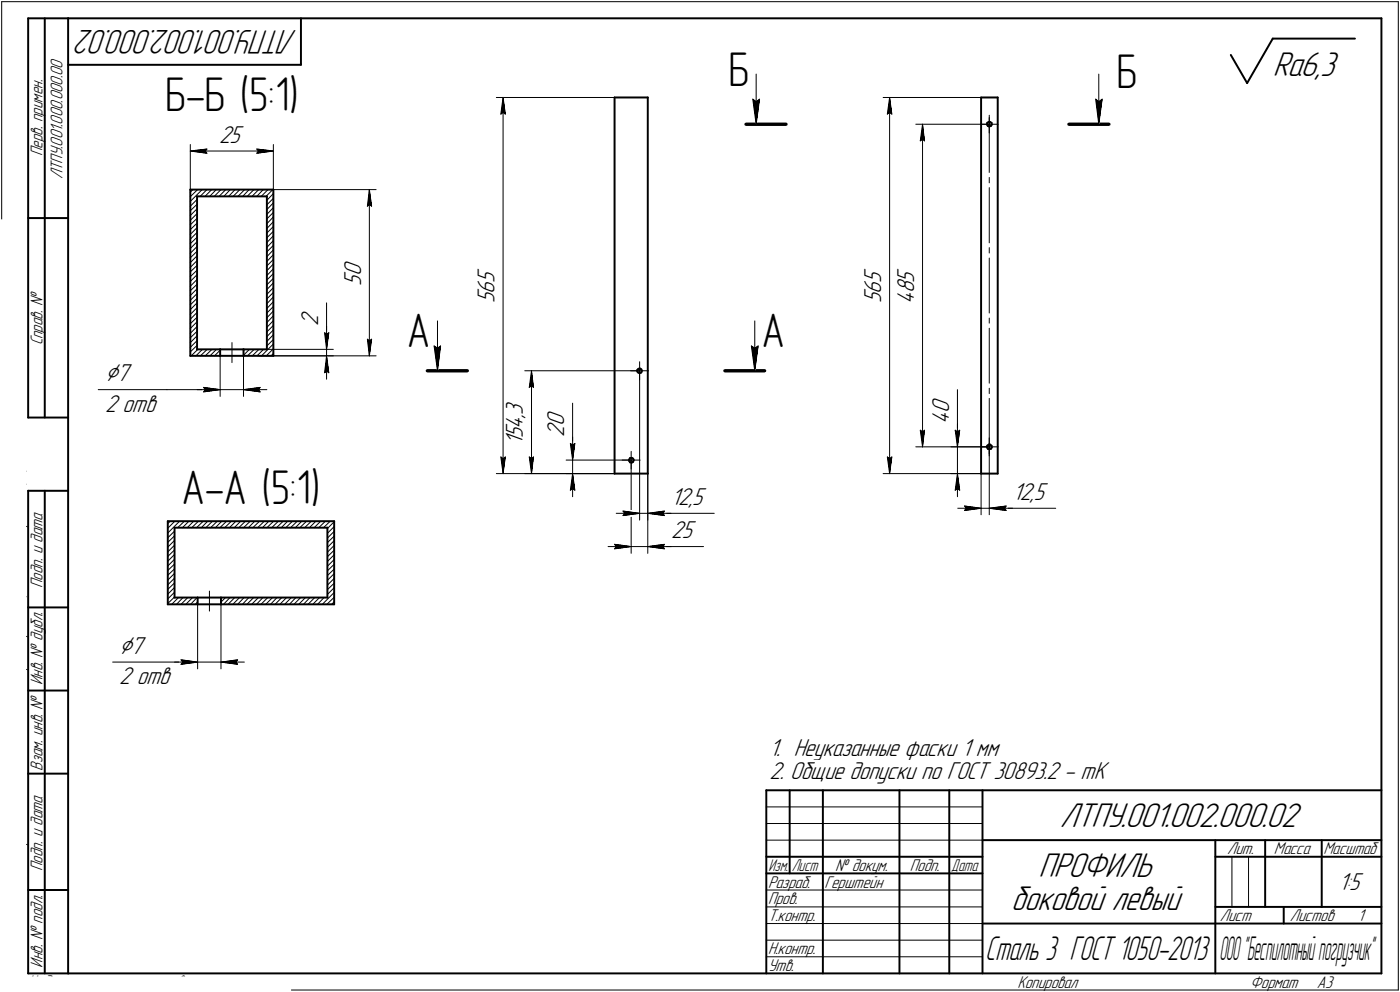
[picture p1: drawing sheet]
<svg xmlns="http://www.w3.org/2000/svg" width="421mm" height="298mm" viewBox="0 0 421 298" stroke-linecap="round" stroke-linejoin="round" font-family="sans-serif">
<defs><g id="words">
<g font-size="14.6">
<text x="219.1" y="26">Б</text>
<text x="335.8" y="26.4">Б</text>
<text x="49.6" y="33.4">Б-Б (5:1)</text>
<text x="122.4" y="104.3">А</text>
<text x="229" y="104.3">А</text>
<text x="54.6" y="151.5">А-А (5:1)</text>
</g>
<g font-size="10.9">
<text x="89.4" y="9" transform="rotate(-180 89.4 9)">ЛТПУ.001.002.000.02</text>
<text x="382.8" y="22.8">Ra6,3</text>
<text x="318.8" y="248.5">ЛТПУ.001.002.000.02</text>
<text x="312.4" y="263.5">ПРОФИЛЬ</text>
<text x="304.1" y="273.5">боковой левый</text>
</g>
<text font-size="10.7" x="296.3" y="288.5">Сталь 3 ГОСТ 1050-2013</text>
<text font-size="10.4" x="366.7" y="288.5">ООО&quot;Беспилотныйпогрузчик&quot;</text>
<g font-size="8.5">
<text x="31.6" y="114.5">Ç7</text>
<text x="35.9" y="196.4">Ç7</text>
</g>
<g font-size="7.8">
<text x="65.9" y="42.9">25</text>
<text x="108.6" y="83.1" transform="rotate(-90 108.6 83.1)">0</text>
<text x="108.6" y="85.9" transform="rotate(-90 108.6 85.9)">5</text>
<text x="148.8" y="88.3" transform="rotate(-90 148.8 88.3)">6</text>
<text x="148.8" y="85.1" transform="rotate(-90 148.8 85.1)">5</text>
<text x="265" y="88.3" transform="rotate(-90 265 88.3)">6</text>
<text x="265" y="85.1" transform="rotate(-90 265 85.1)">5</text>
<text x="274.9" y="88.1" transform="rotate(-90 274.9 88.1)">8</text>
<text x="274.9" y="84.9" transform="rotate(-90 274.9 84.9)">5</text>
<text x="148.8" y="91.1" transform="rotate(-90 148.8 91.1)">5</text>
<text x="265" y="91.1" transform="rotate(-90 265 91.1)">5</text>
<text x="274.9" y="91.3" transform="rotate(-90 274.9 91.3)">4</text>
<text x="95.7" y="98" transform="rotate(-90 95.7 98)">2</text>
<text x="31.6" y="123.7">2 отв</text>
<text x="157.3" y="125.7" transform="rotate(-90 157.3 125.7)">,</text>
<text x="157.3" y="124.6" transform="rotate(-90 157.3 124.6)">3</text>
<text x="285.4" y="124.1" transform="rotate(-90 285.4 124.1)">0</text>
<text x="157.3" y="131.6" transform="rotate(-90 157.3 131.6)">5</text>
<text x="157.3" y="128.8" transform="rotate(-90 157.3 128.8)">4</text>
<text x="169.7" y="131.3" transform="rotate(-90 169.7 131.3)">2</text>
<text x="169.7" y="128.1" transform="rotate(-90 169.7 128.1)">0</text>
<text x="285.4" y="127.3" transform="rotate(-90 285.4 127.3)">4</text>
<text x="157.3" y="133.7" transform="rotate(-90 157.3 133.7)">1</text>
<text x="201.8" y="151.7">12,5</text>
<text x="304.6" y="150.2">12,5</text>
<text x="201.8" y="161.7">25</text>
<text x="35.9" y="205.6">2 отв</text>
<text x="231.4" y="227.1">1. Неуказанные фаски 1 мм</text>
<text x="231.4" y="234.2">2. Общие допуски по ГОСТ 30893.2 - mK</text>
<text x="402.6" y="267.5">1:5</text>
</g>
<g font-size="5.4">
<text x="12.8" y="46.9" transform="rotate(-90 12.8 46.9)">Перв. примен.</text>
<text x="18.8" y="53.9" transform="rotate(-90 18.8 53.9)">ЛТПУ.001.000.000.00</text>
<text x="12.8" y="103.8" transform="rotate(-90 12.8 103.8)">Справ. №</text>
<text x="12.8" y="176.7" transform="rotate(-90 12.8 176.7)">Подп. и дата</text>
<text x="12.8" y="205.8" transform="rotate(-90 12.8 205.8)">Инв. № дубл.</text>
<text x="12.8" y="231.6" transform="rotate(-90 12.8 231.6)">Взам. инв. №</text>
<text x="369.1" y="256.8">Лит.</text>
<text x="383.1" y="256.8">Масса</text>
<text x="398" y="256.8">Масштаб</text>
<text x="12.8" y="261.7" transform="rotate(-90 12.8 261.7)">Подп. и дата</text>
<text x="251.2" y="261.8">№ докум.</text>
<text x="273.6" y="261.8">Подп.</text>
<text x="231" y="266.8">Разраб.</text>
<text x="248" y="266.8">Герштейн</text>
<text x="231" y="271.8">Пров.</text>
<text x="231" y="276.8">Т.контр.</text>
<text x="366.9" y="276.8">Лист</text>
<text x="387.9" y="276.8">Листов</text>
<text x="408.4" y="276.8">1</text>
<text x="7.5" y="286.7" transform="rotate(-90 7.5 286.7)">ПАС-3Dv21 Учебнаяверсия©2022ООО&quot;АСКОН-Системыпроектирования&quot;, Россия. Всеправазащищены.</text>
<text x="231" y="286.8">Н.контр.</text>
<text x="12.8" y="290.8" transform="rotate(-90 12.8 290.8)">Инв. № подл.</text>
<text x="231" y="291.8">Утв.</text>
<text x="8.5" y="296.7">Недлякоммерческогоиспользования</text>
<text x="306" y="296.8">Копировал</text>
<text x="376" y="296.8">Формат</text>
<text x="396" y="296.8">A3</text>
</g>
<g font-size="5.3">
<text x="231.1" y="261.8">Изм.</text>
<text x="238.1" y="261.8">Лист</text>
<text x="286.1" y="261.8">Дата</text>
</g>
</g></defs>
<g fill="none" stroke="#000" stroke-width=".59">
<path d="M8.5 5.5v120zM8.5 5.5h12zM13.5 5.5v120zM20.5 5.5v287zM20.5 5.5h395zM20.5 19.5h70zM90.5 5.5v14zM370.2 16.5l4.9 8.5zM382.8 11.6l-7.7 13.4zM382.8 11.6h24.7zM415.5 5.5v287zM184.8 29.3h10z"/>
<path d="M184.8 29.3v113zM194.8 29.3v113zM295.1 29.3v113zM295.1 29.3h5zM296.8 37.4l.3 .4zM296.9 36.9l-.1 .5zM296.9 36.9l.4-.2zM297.1 37.8l.4 .2zM297.3 36.7h.5zM297.5 38l.5-.2zM297.8 36.7l.4 .2zM298.2 36.9l.1 .5z"/>
<path d="M298.3 37.4l-.3 .4zM300.1 29.3v113zM57.2 57v49.9zM57.2 57h25zM59.3 59v46zM59.3 59h21zM80.3 59v46zM82.2 57v49.9zM8.5 65.5h12zM57.2 106.9h9zM59.3 105h6.9zM66.2 105v1.9z"/>
<path d="M66.2 105h7zM66.2 106.9h7zM73.2 105v1.9zM73.2 105h7.1zM73.2 106.9h9zM191.7 111.7l.3 .3zM191.7 111.2v.5zM191.7 111.2l.3-.4zM192 112l.4 .1zM192 110.8l.4-.1zM192.4 112.1l.5-.2zM192.4 110.7l.5 .3z"/>
<path d="M192.9 111l.1 .4zM193 111.4l-.1 .5zM8.5 125.5h12zM189.2 138.5l.3 .4zM189.2 138.1v.4zM189.5 138.9l.5 .1zM189.5 137.7l-.3 .4zM189.5 137.7l.5-.1zM190 139l.4-.2zM190 137.6l.4 .2zM190.4 137.8l.2 .5zM190.6 138.3l-.2 .5z"/>
<path d="M296.8 134.5l.3 .4zM296.9 133.9l-.1 .6zM296.9 133.9l.4-.3zM297.1 134.9l.4 .1zM297.3 133.6h.5zM297.5 135l.5-.1zM297.8 133.6l.4 .3zM298.2 133.9l.1 .6zM298.3 134.5l-.3 .4zM8.5 147.5v145zM8.5 147.5h12zM13.5 147.5v145z"/>
<path d="M50.5 156.6v25zM50.5 156.6h50zM52.5 158.6v21zM52.5 158.6h46zM98.5 158.6v21zM100.5 156.6v25zM184.8 142.3h10zM295.1 142.3h5zM52.5 179.6h6.9zM59.4 179.6v2zM59.4 179.6h7.1zM66.5 179.6h32z"/>
<path d="M66.5 179.6v2zM8.5 182.5h12zM50.5 181.6h8.9zM59.4 181.6h7.1zM66.5 181.6h34zM8.5 207.5h12zM8.5 232.5h12zM230.5 237.5h185zM230.5 237.5v55zM237.5 237.5v25zM247.5 237.5v55zM270.5 237.5v55z"/>
<path d="M285.5 237.5v55zM295.5 237.5v55zM230.5 257.5h65zM295.5 252.5h120zM365.5 252.5v40zM365.5 257.5h15zM380.5 252.5v20zM380.5 257.5h35zM397.5 252.5v20zM8.5 267.5h12zM230.5 262.5h65zM295.5 277.5h70z"/>
<path d="M365.5 277.5h50zM365.5 272.5h50zM386.1 272.5v5zM8.5 292.5h12zM20.5 292.5h395z"/>
</g>
<g fill="none" stroke="#000" stroke-width=".3">
<path d="M.5 .5v297zM.5 .5h420zM420.5 .5v297zM149.3 29.3h35.5zM150.6 34.3l.7-.5zM151.3 29.3l.7 5zM151.3 33.8l.7 .5zM151.3 29.3l-.7 5zM151.3 29.3v113zM226.4 29.8l1 7.5zM226.4 29.8l1 .8zM227.4 30.6l1-.8z"/>
<path d="M227.4 22.3v15zM228.4 29.8l-1 7.5zM265.6 29.3h29.5zM266.9 34.3l.6-.5zM267.5 29.3l.7 5zM267.5 33.8l.7 .5zM267.5 29.3l-.6 5zM267.5 29.3v113zM275.4 37.3h22.1zM277.5 37.3l.5 5zM277.5 37.3l-.7 5zM277.5 37.3v97z"/>
<path d="M294.9 37.3h2.6zM297.5 37.3h2.7zM297.5 37.3v2.7zM297.5 34.6v2.7zM297.5 35.3v16.5zM329.5 29.8l1 7.5zM329.5 29.8l1 .8zM330.5 30.6l1-.8zM330.5 22.3v15zM331.5 29.8l-1 7.5zM57.2 59.1l2.2-2.1zM57.2 57.7l.8-.7z"/>
<path d="M57.2 43.4v13.6zM57.2 45.4l5-.6zM57.2 45.4l5 .7zM57.2 45.4h25zM60.2 59l2-2zM60.8 57l-3.6 3.5zM61.6 59l2.1-2zM61.7 45.4l.5 .7zM62.2 44.8l-.5 .6zM65 57l-1.9 2zM66.5 57l-2.1 2zM67.9 57l-2 2z"/>
<path d="M69.3 57l-2 2zM70.1 59l2-2zM70.7 57l-2 2zM71.5 59l2.1-2zM74.3 59l2.1-2zM74.9 57l-1.9 2zM75.8 59l2-2zM77.2 46.1l5-.7zM77.2 44.8l.5 .6zM77.2 44.8l5 .6zM77.7 45.4l-.5 .7zM79.2 57l-2 2z"/>
<path d="M80.6 57l-2 2zM82 57l-2 2zM82.2 58.2l-1.9 2zM82.2 57h30.9zM82.2 43.4v13.6zM111.1 57l.7 5zM111.1 57l-.6 5zM111.1 57v49.9zM276.8 42.3l.7-.5zM277.5 41.8l.5 .5zM297.5 53.3v1.6zM297.5 56.4v16.6z"/>
<path d="M57.2 77.5l2.1-2zM57.2 76.1l2.1-2zM57.2 74.7l2.1-2.1zM57.2 73.2l2.1-1.9zM57.2 71.9l2.1-2.1zM57.2 70.4l2.1-2zM57.2 69l2.1-1.9zM57.2 67.6l2.1-2zM57.2 63.3l2.1-1.9zM57.2 62l2.1-2.1zM59.3 76.9l-2.1 2zM59.3 64.2l-2.1 2z"/>
<path d="M59.3 62.7l-2.1 2.1zM80.3 75.7l1.9-2zM80.3 71.5l1.9-2zM80.3 70l1.9-1.9zM80.3 65.8l1.9-2zM80.3 61.6l1.9-2zM82.2 79.3l-1.9 2.1zM82.2 78l-1.9 1.9zM82.2 76.5l-1.9 2.1zM82.2 75.1l-1.9 2zM82.2 72.3l-1.9 2zM82.2 70.9l-1.9 2z"/>
<path d="M82.2 66.6l-1.9 2.1zM82.2 65.2l-1.9 2zM82.2 62.4l-1.9 2zM82.2 61l-1.9 2zM110.5 62l.6-.5zM111.1 61.5l.7 .5zM297.5 74.4v1.6zM297.5 77.6v16.5zM57.2 98.7l2.1-2zM57.2 97.3l2.1-2zM57.2 95.9l2.1-2zM57.2 94.5l2.1-2z"/>
<path d="M57.2 93l2.1-2zM57.2 91.6l2.1-1.9zM57.2 90.3l2.1-2.1zM57.2 88.8l2.1-2zM57.2 87.4l2.1-2zM57.2 86l2.1-2zM57.2 84.6l2.1-2.1zM57.2 83.1l2.1-1.9zM57.2 81.7l2.1-1.9zM57.2 80.3l2.1-2zM59.3 98.1l-2.1 2.1zM80.3 99.7l1.9-1.9z"/>
<path d="M80.3 94.1l1.9-2zM80.3 89.8l1.9-1.9zM80.3 85.6l1.9-1.9zM82.2 99.1l-1.9 2.1zM82.2 96.4l-1.9 2zM82.2 94.9l-1.9 2zM82.2 93.5l-1.9 2zM82.2 90.7l-1.9 2zM82.2 89.2l-1.9 2.1zM82.2 86.4l-1.9 2.1zM82.2 85l-1.9 2zM82.2 82.2l-1.9 2z"/>
<path d="M82.2 80.8l-1.9 2zM97.6 100l.6 .5zM97.6 100l.6 5zM98.2 100v5zM98.2 91v9zM98.2 98v7zM98.9 100l-.7 5zM131.6 96.4v15zM227 96.4v15zM297.5 95.6v1.5zM297.5 98.6v16.5zM29.5 117.1h20.7z"/>
<path d="M50.2 117.1h16zM57.2 105.7l2.1-1.9zM57.2 104.4l2.1-2zM57.2 103l2.1-2.1zM57.2 101.5l2.1-1.9zM57.5 106.9l2-1.9zM58.9 106.9l2-1.9zM59.3 117.1h6.9zM60.3 106.9l2-1.9zM61.2 116.4l5 .7zM61.2 116.4l.5 .7zM61.2 117.8l5-.7z"/>
<path d="M61.7 106.9l2.1-1.9zM61.7 117.1l-.5 .7zM63.2 106.9l1.9-1.9zM64.5 106.9l1.7-1.7zM66 106.9l.2-.2zM66.2 106.9v12.2zM66.2 117.1h7zM69.8 103v6zM73.2 106.8l1.8-1.8zM73.2 105.3l.5-.3zM73.2 106.9v12.2zM73.2 117.1l5 .7z"/>
<path d="M73.2 117.1l5-.7zM73.2 117.1h7.1zM74.4 106.9l2.1-1.9zM75.9 106.9l2-1.9zM77.3 106.9l1.9-1.9zM77.7 106.9h35.4zM77.7 117.1l.5 .7zM78.2 116.4l-.5 .7zM80.1 106.9l2.1-2.1zM80.3 104l1.9-2zM80.3 105h19.9zM82.2 106.3l-.7 .6z"/>
<path d="M82.2 103.4l-3.5 3.5zM82.2 100.6l-1.9 2zM82.2 106.9h18zM97.6 112l.6-.5zM98.2 100.5l.7-.5zM98.2 106.9l-.6 5.1zM98.2 111.5l.7 .5zM98.2 106.9l.7 5.1zM98.2 106.9v7.1zM98.2 105v1.9zM110.5 101.9l.6 5zM110.5 101.9l.6 .5z"/>
<path d="M111.1 102.4l.7-.5zM111.8 101.9l-.7 5zM130.6 104l1 7.4zM130.6 104l1 .6zM131.6 104.6l.9-.6zM132.5 104l-.9 7.4zM157.8 111.4h34.6zM159.2 116.4l.7-.5zM159.9 111.4l.5 5zM159.9 115.9l.5 .5zM159.9 111.4l-.7 5zM159.9 111.4v30.9z"/>
<path d="M189.7 111.4h2.7zM192.4 111.4h2.7zM192.4 111.4v2.7zM192.4 108.7v2.7zM192.4 111.4v44.9zM226 104l1 7.4zM226 104l1 .6zM227 104.6l1-.6zM228 104l-1 7.4zM288 117.1v12.2zM297.5 116.7v1.6zM297.5 119.7v16.6z"/>
<path d="M150.6 137.3l.7 5zM150.6 137.3l.7 .5zM151.3 137.8l.7-.5zM152 137.3l-.7 5zM159.2 137.3l.7 5zM159.2 137.3l.7 .5zM159.9 137.8l.5-.5zM160.4 137.3l-.5 5zM170.3 138.3h19.5zM171.5 133.3l.7 .5zM171.5 133.3l.7 5zM172.2 133.3v5z"/>
<path d="M172.2 121.2v12.1zM172.2 133.8l.7-.5zM172.2 131.3v7zM172.2 138.3v4zM172.9 133.3l-.7 5zM187.1 138.3h2.7zM189.8 138.3h2.7zM189.8 138.3v2.7zM189.8 135.6v2.7zM189.8 138.3v28zM266.9 137.3l.6 5zM266.9 137.3l.6 .5z"/>
<path d="M267.5 137.8l.7-.5zM268.2 137.3l-.7 5zM275.4 134.3h22.1zM276.8 129.3l.7 5zM276.8 129.3l.7 .5zM277.5 129.8l.5-.5zM278 129.3l-.5 5zM286 134.3h11.5zM287.3 129.3l.7 .5zM287.3 129.3l.7 5zM288 129.3v5zM288 129.8l.6-.5z"/>
<path d="M288 127.3v7zM288 134.3v8zM288.6 129.3l-.6 5zM294.9 134.3h2.6zM297.5 134.3h2.7zM297.5 134.3v2.7zM297.5 131.6v2.7zM297.5 134.3v20.4zM50.5 157.3l.7-.7zM52.6 156.6l-2.1 2.1zM53.4 158.6l2.1-2zM54 156.6l-3.5 3.6z"/>
<path d="M54.9 158.6l1.9-2zM57.7 158.6l2-2zM58.3 156.6l-2 2zM59.1 158.6l2-2zM60.5 158.6l2-2zM61.9 158.6l2-2zM63.3 158.6l2.1-2zM66.1 158.6l2.1-2zM66.7 156.6l-1.9 2zM67.6 158.6l2-2zM70.4 158.6l2-2zM71 156.6l-2 2z"/>
<path d="M71.8 158.6l2-2zM73.2 158.6l2.1-2zM76 158.6l2.1-2zM76.6 156.6l-1.9 2zM77.5 158.6l2-2zM80.3 158.6l2-2zM80.9 156.6l-2 2zM81.7 158.6l2-2zM83.1 158.6l2.1-2zM85.9 158.6l2.1-2zM86.5 156.6l-1.9 2zM87.4 158.6l2-2z"/>
<path d="M88.8 158.6l2-2zM90.2 158.6l2-2zM91.6 158.6l2-2zM94.5 158.6l1.9-2zM95 156.6l-2 2zM95.8 158.6l2.1-2zM97.3 158.6l2-2zM98.5 158.8l2-2zM149.3 142.3h35.5zM157.8 142.3h27zM170.3 142.3h14.5zM171.5 147.3l.7-.5z"/>
<path d="M172.2 142.3l-.7 5zM172.2 146.8l.7 .5zM172.2 142.3l.7 5zM172.2 142.3v7zM185.3 154.3h7.1zM187.4 153.6l5 .7zM187.4 153.6l.5 .7zM187.4 154.9l5-.6zM187.9 154.3l-.5 .6zM192.4 154.3h2.4zM194.8 142.3v24zM194.8 142.3v14z"/>
<path d="M194.8 154.3h5zM194.8 154.3l5 .6zM194.8 154.3l5-.7zM194.8 154.3h7zM199.4 154.3l.4 .6zM199.8 154.3h15zM199.8 153.6l-.4 .7zM265.6 142.3h29.5zM286 142.3h9.1zM287.3 147.3l.7-.5zM288 142.3l-.7 5zM288 146.8l.6 .5z"/>
<path d="M288 142.3l.6 5zM288 142.3v7zM288 152.7h7.1zM290.1 152.1l5 .6zM290.1 152.1l.5 .6zM290.1 153.4l5-.7zM290.6 152.7l-.5 .7zM295.1 142.3v12.4zM295.1 152.7h2.4zM297.5 152.7h5.1zM297.5 152.7l5.1 .7zM297.5 152.7l5.1-.6z"/>
<path d="M297.5 152.7h7zM302.1 152.7l.5 .7zM302.6 152.7h14.9zM302.6 152.1l-.5 .6zM50.5 177.1l2-1.9zM50.5 174.3l2-2zM50.5 172.9l2-2zM50.5 171.4l2-1.9zM50.5 168.7l2-2.1zM50.5 167.2l2-1.9zM50.5 164.4l2-2zM50.5 163l2-2z"/>
<path d="M50.5 161.6l2-2zM52.5 176.5l-2 2.1zM52.5 173.7l-2 2.1zM52.5 168.1l-2 2zM52.5 163.8l-2 2.1zM55 179.6l-1.9 2zM59.3 179.6l-2 2zM63 177.6v6zM69.2 179.6l-2 2zM73.4 179.6l-1.9 2zM74.8 179.6l-1.9 2zM79.1 179.6l-2 2z"/>
<path d="M83.3 179.6l-1.9 2zM89 179.6l-2 2zM93.2 179.6l-1.9 2zM97.5 179.6l-2 2zM98.5 178.6l2-2zM98.5 177.2l2-1.9zM98.5 175.9l2-2.1zM98.5 174.4l2-2zM98.5 173l2-2zM98.5 171.5l2-1.9zM98.5 170.2l2-2.1zM98.5 168.7l2-2z"/>
<path d="M98.5 167.3l2-1.9zM98.5 165.9l2-2zM98.5 164.5l2-2zM98.5 163.1l2-2zM98.5 161.7l2-2zM98.5 160.3l2-2.1zM182.9 164.3h6.9zM184.8 163.6l5 .7zM184.8 163.6l.5 .7zM184.8 164.9l5-.6zM185.3 164.3l-.5 .6zM189.8 164.3h5z"/>
<path d="M194.8 164.3h5zM194.8 164.3l5 .6zM194.8 164.3l5-.7zM194.8 164.3h7zM199.4 164.3l.4 .6zM199.8 164.3h11.8zM199.8 163.6l-.4 .7zM33.9 199h20.6zM50.5 181.4l2-2zM50.5 180l2-2zM51.6 181.6l2.1-2zM52.5 199h6.9z"/>
<path d="M54.4 181.6l2.1-2zM54.4 198.3l5 .7zM54.4 198.3l.5 .7zM54.4 199.6l5-.6zM54.5 199h4.9zM54.9 199l-.5 .6zM55.9 181.6l2-2zM59.4 180.8l-.6 .8zM59.4 181.6v19.4zM59.4 199h7.1zM66.5 180.9l1.3-1.3zM66.5 181.6v19.4z"/>
<path d="M66.5 199l5 .6zM66.5 199l5-.7zM66.5 199h7zM68.6 181.6l2-2zM70 181.6l2.1-2zM71 199l.5 .6zM71.5 198.3l-.5 .7zM74.3 181.6l2-2zM75.7 181.6l2-2zM78.5 181.6l2-2zM79.9 181.6l2.1-2zM82.7 181.6l2.1-2z"/>
<path d="M84.2 181.6l2-2zM85.6 181.6l2-2zM88.4 181.6l2-2zM89.8 181.6l2.1-2zM92.6 181.6l2.1-2zM94.1 181.6l2-2zM96.9 181.6l3.6-3.5zM98.3 181.6l2.2-2.1zM99.7 181.6l.8-.8zM230.5 247.5h65zM230.5 252.5h65zM230.5 242.5h65z"/>
<path d="M370.5 257.5v15zM375.5 257.5v15zM230.5 267.5h65zM230.5 272.5h65zM230.5 277.5h65zM.5 297.5h420zM230.5 282.5h65zM230.5 287.5h65z"/>
</g>
<path d="M224.4 37.3h12zM321.5 37.3h12zM128.5 111.4h12zM218 111.4h12z" fill="none" stroke="#000" stroke-width="1"/>
<g fill="#fff" stroke="#fff" stroke-width=".3">
<path d="M143.2 80.5h7.1zM143.2 80.6h7.1zM143.2 80.7h7.1zM143.2 80.8h7.1zM143.2 80.9h7.1zM143.2 80.9h7.1zM143.2 81h7.1zM143.2 81.1h7.1zM143.2 81.2h7.1zM143.2 81.3h7.1zM143.2 81.4h7.1zM143.2 81.4h7.1zM143.2 81.5h7.1zM143.2 81.6h7.1zM143.2 81.7h7.1zM143.2 81.8h7.1zM143.2 81.9h7.1zM143.2 82h7.1zM143.2 82h7.1zM143.2 82.1h7.1zM143.2 82.2h7.1zM143.2 82.3h7.1zM143.2 82.4h7.1zM143.2 82.5h7.1zM143.2 82.5h7.1zM143.2 82.6h7.1zM143.2 82.7h7.1zM143.2 82.8h7.1zM143.2 82.9h7.1zM143.2 83h7.1zM143.2 83.1h7.1zM143.2 83.1h7.1zM143.2 83.2h7.1zM143.2 83.3h7.1zM143.2 83.4h7.1zM143.2 83.5h7.1zM143.2 83.6h7.1zM143.2 83.7h7.1zM143.2 83.7h7.1zM143.2 83.8h7.1zM143.2 83.9h7.1zM143.2 84h7.1zM143.2 84.1h7.1zM143.2 84.2h7.1zM143.2 84.2h7.1zM143.2 84.3h7.1zM143.2 84.4h7.1zM143.2 84.5h7.1zM143.2 84.6h7.1zM143.2 84.7h7.1zM143.2 84.8h7.1zM143.2 84.8h7.1zM143.2 84.9h7.1zM143.2 85h7.1zM143.2 85.1h7.1zM143.2 85.2h7.1zM143.2 85.3h7.1zM143.2 85.3h7.1zM143.2 85.4h7.1zM143.2 85.5h7.1zM143.2 85.6h7.1zM143.2 85.7h7.1zM143.2 85.8h7.1zM143.2 85.9h7.1zM143.2 85.9h7.1zM143.2 86h7.1zM143.2 86.1h7.1zM143.2 86.2h7.1zM143.2 86.3h7.1zM143.2 86.4h7.1zM143.2 86.4h7.1zM143.2 86.5h7.1zM143.2 86.6h7.1zM143.2 86.7h7.1zM143.2 86.8h7.1zM143.2 86.9h7.1zM143.2 87h7.1zM143.2 87h7.1zM143.2 87.1h7.1zM143.2 87.2h7.1zM143.2 87.3h7.1zM143.2 87.4h7.1zM143.2 87.5h7.1zM143.2 87.5h7.1zM143.2 87.6h7.1zM143.2 87.7h7.1zM143.2 87.8h7.1zM143.2 87.9h7.1zM143.2 88h7.1zM143.2 88.1h7.1zM143.2 88.1h7.1zM143.2 88.2h7.1zM143.2 88.3h7.1zM143.2 88.4h7.1zM143.2 88.5h7.1zM143.2 88.6h7.1zM143.2 88.6h7.1zM143.2 88.7h7.1zM143.2 88.8h7.1zM143.2 88.9h7.1zM143.2 89h7.1zM143.2 89.1h7.1zM143.2 89.2h7.1zM143.2 89.2h7.1zM143.2 89.3h7.1zM143.2 89.4h7.1zM143.2 89.5h7.1zM143.2 89.6h7.1zM143.2 89.7h7.1zM143.2 89.7h7.1zM143.2 89.8h7.1zM143.2 89.9h7.1zM143.2 90h7.1zM143.2 90.1h7.1zM143.2 90.2h7.1zM143.2 90.3h7.1zM143.2 90.3h7.1zM143.2 90.4h7.1zM143.2 90.5h7.1zM143.2 90.6h7.1zM143.2 90.7h7.1zM143.2 90.8h7.1zM143.2 90.8h7.1zM143.2 90.9h7.1zM143.2 91h7.1z"/>
<path d="M150.1 136.8h2.5zM150.2 136.9h2.4zM150.2 137h2.4zM150.2 137.1h2.4zM150.2 137.2h2.4zM150.2 137.2h2.4zM150.2 137.3h2.4zM150.2 137.4h2.4zM150.2 137.5h2.3zM150.3 137.6h2.2zM150.3 137.7h2.2zM150.3 137.8h2.2zM150.3 137.8h2.2zM150.3 137.9h2.2zM150.3 138h2.2zM150.3 138.1h2.1zM150.3 138.2h2.1zM150.3 138.3h2.1zM150.4 138.3h2zM150.4 138.4h2zM150.4 138.5h2zM150.4 138.6h2zM150.4 138.7h1.9zM150.4 138.8h1.9zM150.4 138.9h1.9zM150.4 138.9h1.9zM150.4 139h1.9zM150.5 139.1h1.8zM150.5 139.2h1.8zM150.5 139.3h1.8zM150.5 139.4h1.7zM150.5 139.4h1.7zM150.5 139.5h1.7zM150.5 139.6h1.7zM150.5 139.7h1.7zM150.5 139.8h1.7zM150.5 139.9h1.7zM150.5 140h1.6zM150.5 140h1.6zM150.5 140.1h1.6zM150.5 140.2h1.6zM150.5 140.3h1.6zM150.5 140.4h1.6zM150.5 140.5h1.6zM150.5 140.5h1.6zM150.6 140.6h1.5zM150.6 140.7h1.5zM150.7 140.8h1.3zM150.7 140.9h1.3zM150.8 141h1.1zM150.8 141.1h1.1zM150.8 141.1h1zM150.9 141.2h.9zM150.9 141.3h.9zM151 141.4h.7zM151 141.5h.7zM151 141.6h.6zM151 141.6h.6zM151 141.7h.6zM151.1 141.8h.5zM151.1 141.9h.5zM151.2 142h.3zM151.2 142.1h.3z"/>
<path d="M151.2 29.5h.3zM151.2 29.6h.3zM151.1 29.7h.5zM151.1 29.8h.5zM151 29.9h.6zM151 30h.6zM151 30.1h.6zM151 30.1h.7zM151 30.2h.7zM150.9 30.3h.9zM150.9 30.4h.9zM150.8 30.5h1zM150.8 30.6h1.1zM150.8 30.6h1.1zM150.7 30.7h1.3zM150.7 30.8h1.3zM150.6 30.9h1.5zM150.6 31h1.5zM150.5 31.1h1.6zM150.5 31.2h1.6zM150.5 31.2h1.6zM150.5 31.3h1.6zM150.5 31.4h1.6zM150.5 31.5h1.6zM150.5 31.6h1.6zM150.5 31.7h1.6zM150.5 31.7h1.7zM150.5 31.8h1.7zM150.5 31.9h1.7zM150.5 32h1.7zM150.5 32.1h1.7zM150.5 32.2h1.7zM150.5 32.3h1.7zM150.5 32.3h1.8zM150.5 32.4h1.8zM150.5 32.5h1.8zM150.4 32.6h1.9zM150.4 32.7h1.9zM150.4 32.8h1.9zM150.4 32.9h1.9zM150.4 32.9h1.9zM150.4 33h2zM150.4 33.1h2zM150.4 33.2h2zM150.4 33.3h2zM150.3 33.4h2.1zM150.3 33.4h2.1zM150.3 33.5h2.1zM150.3 33.6h2.2zM150.3 33.7h2.2zM150.3 33.8h2.2zM150.3 33.9h2.2zM150.3 34h2.2zM150.3 34h2.2zM150.2 34.1h2.3zM150.2 34.2h2.4zM150.2 34.3h2.4zM150.2 34.4h2.4zM150.2 34.5h2.4zM150.2 34.5h2.4zM150.2 34.6h2.4zM150.2 34.7h2.4z"/>
<path d="M164.1 123.1h7.1zM164.1 123.2h7.1zM164.1 123.3h7.1zM164.1 123.4h7.1zM164.1 123.4h7.1zM164.1 123.5h7.1zM164.1 123.6h7.1zM164.1 123.7h7.1zM164.1 123.8h7.1zM164.1 123.9h7.1zM164.1 124h7.1zM164.1 124h7.1zM164.1 124.1h7.1zM164.1 124.2h7.1zM164.1 124.3h7.1zM164.1 124.4h7.1zM164.1 124.5h7.1zM164.1 124.5h7.1zM164.1 124.6h7.1zM164.1 124.7h7.1zM164.1 124.8h7.1zM164.1 124.9h7.1zM164.1 125h7.1zM164.1 125.1h7.1zM164.1 125.1h7.1zM164.1 125.2h7.1zM164.1 125.3h7.1zM164.1 125.4h7.1zM164.1 125.5h7.1zM164.1 125.6h7.1zM164.1 125.6h7.1zM164.1 125.7h7.1zM164.1 125.8h7.1zM164.1 125.9h7.1zM164.1 126h7.1zM164.1 126.1h7.1zM164.1 126.2h7.1zM164.1 126.2h7.1zM164.1 126.3h7.1zM164.1 126.4h7.1zM164.1 126.5h7.1zM164.1 126.6h7.1zM164.1 126.7h7.1zM164.1 126.7h7.1zM164.1 126.8h7.1zM164.1 126.9h7.1zM164.1 127h7.1zM164.1 127.1h7.1zM164.1 127.2h7.1zM164.1 127.3h7.1zM164.1 127.3h7.1zM164.1 127.4h7.1zM164.1 127.5h7.1zM164.1 127.6h7.1zM164.1 127.7h7.1zM164.1 127.8h7.1zM164.1 127.8h7.1zM164.1 127.9h7.1zM164.1 128h7.1zM164.1 128.1h7.1zM164.1 128.2h7.1zM164.1 128.3h7.1zM164.1 128.4h7.1zM164.1 128.4h7.1zM164.1 128.5h7.1zM164.1 128.6h7.1zM164.1 128.7h7.1zM164.1 128.8h7.1zM164.1 128.9h7.1zM164.1 128.9h7.1zM164.1 129h7.1zM164.1 129.1h7.1zM164.1 129.2h7.1zM164.1 129.3h7.1zM164.1 129.4h7.1zM164.1 129.5h7.1zM164.1 129.5h7.1zM164.1 129.6h7.1zM164.1 129.7h7.1zM164.1 129.8h7.1zM164.1 129.9h7.1zM164.1 130h7.1zM164.1 130h7.1zM164.1 130.1h7.1zM164.1 130.2h7.1zM164.1 130.3h7.1zM164.1 130.4h7.1zM164.1 130.5h7.1zM164.1 130.6h7.1zM164.1 130.6h7.1zM164.1 130.7h7.1zM164.1 130.8h7.1zM164.1 130.9h7.1zM164.1 131h7.1zM164.1 131.1h7.1zM164.1 131.1h7.1zM164.1 131.2h7.1z"/>
<path d="M172.1 142.6h.3zM172.1 142.7h.3zM172.1 142.7h.4zM172 142.8h.5zM172 142.9h.5zM172 143h.6zM172 143.1h.6zM172 143.2h.6zM171.9 143.3h.7zM171.9 143.3h.8zM171.9 143.4h.8zM171.8 143.5h.9zM171.8 143.6h1zM171.7 143.7h1.1zM171.7 143.8h1.2zM171.7 143.8h1.2zM171.6 143.9h1.4zM171.6 144h1.4zM171.5 144.1h1.5zM171.5 144.2h1.6zM171.5 144.3h1.6zM171.5 144.4h1.6zM171.5 144.4h1.6zM171.5 144.5h1.6zM171.5 144.6h1.6zM171.5 144.7h1.6zM171.4 144.8h1.7zM171.4 144.9h1.7zM171.4 144.9h1.7zM171.4 145h1.7zM171.4 145.1h1.7zM171.4 145.2h1.7zM171.4 145.3h1.7zM171.4 145.4h1.8zM171.4 145.5h1.8zM171.4 145.5h1.8zM171.4 145.6h1.8zM171.4 145.7h1.8zM171.4 145.8h1.8zM171.4 145.9h1.8zM171.3 146h1.9zM171.3 146h2zM171.3 146.1h2zM171.3 146.2h2zM171.3 146.3h2zM171.3 146.4h2zM171.3 146.5h2zM171.3 146.6h2zM171.2 146.6h2.2zM171.2 146.7h2.2zM171.2 146.8h2.2zM171.2 146.9h2.2zM171.2 147h2.2zM171.2 147.1h2.2zM171.2 147.2h2.2zM171.1 147.2h2.4zM171.1 147.3h2.4zM171.1 147.4h2.4zM171.1 147.5h2.4zM171.1 147.6h2.4zM171.1 147.7h2.4zM171.1 147.7h2.4z"/>
<path d="M171 132.8h2.5zM171.1 132.9h2.4zM171.1 133h2.4zM171.1 133.1h2.4zM171.1 133.2h2.4zM171.1 133.3h2.4zM171.1 133.3h2.4zM171.1 133.4h2.4zM171.2 133.5h2.2zM171.2 133.6h2.2zM171.2 133.7h2.2zM171.2 133.8h2.2zM171.2 133.9h2.2zM171.2 133.9h2.2zM171.2 134h2.2zM171.3 134.1h2zM171.3 134.2h2zM171.3 134.3h2zM171.3 134.4h2zM171.3 134.5h2zM171.3 134.5h2zM171.3 134.6h2zM171.4 134.7h1.8zM171.4 134.8h1.8zM171.4 134.9h1.8zM171.4 135h1.8zM171.4 135h1.8zM171.4 135.1h1.8zM171.4 135.2h1.8zM171.4 135.3h1.7zM171.4 135.4h1.7zM171.4 135.5h1.7zM171.4 135.6h1.7zM171.4 135.6h1.7zM171.4 135.7h1.7zM171.4 135.8h1.7zM171.5 135.9h1.6zM171.5 136h1.6zM171.5 136.1h1.6zM171.5 136.1h1.6zM171.5 136.2h1.6zM171.5 136.3h1.6zM171.5 136.4h1.6zM171.5 136.5h1.5zM171.6 136.6h1.4zM171.6 136.7h1.4zM171.7 136.7h1.2zM171.7 136.8h1.2zM171.7 136.9h1.1zM171.8 137h1zM171.8 137.1h.9zM171.9 137.2h.8zM171.9 137.2h.8zM171.9 137.3h.7zM172 137.4h.6zM172 137.5h.6zM172 137.6h.6zM172 137.7h.5zM172 137.8h.5zM172.1 137.8h.4zM172.1 137.9h.3zM172.1 138h.3z"/>
<path d="M151.7 120h7.1zM151.7 120.1h7.1zM151.7 120.1h7.1zM151.7 120.2h7.1zM151.7 120.3h7.1zM151.7 120.4h7.1zM151.7 120.5h7.1zM151.7 120.6h7.1zM151.7 120.6h7.1zM151.7 120.7h7.1zM151.7 120.8h7.1zM151.7 120.9h7.1zM151.7 121h7.1zM151.7 121.1h7.1zM151.7 121.2h7.1zM151.7 121.2h7.1zM151.7 121.3h7.1zM151.7 121.4h7.1zM151.7 121.5h7.1zM151.7 121.6h7.1zM151.7 121.7h7.1zM151.7 121.8h7.1zM151.7 121.8h7.1zM151.7 121.9h7.1zM151.7 122h7.1zM151.7 122.1h7.1zM151.7 122.2h7.1zM151.7 122.3h7.1zM151.7 122.3h7.1zM151.7 122.4h7.1zM151.7 122.5h7.1zM151.7 122.6h7.1zM151.7 122.7h7.1zM151.7 122.8h7.1zM151.7 122.9h7.1zM151.7 122.9h7.1zM151.7 123h7.1zM151.7 123.1h7.1zM151.7 123.2h7.1zM151.7 123.3h7.1zM151.7 123.4h7.1zM151.7 123.4h7.1zM151.7 123.5h7.1zM151.7 123.6h7.1zM151.7 123.7h7.1zM151.7 123.8h7.1zM151.7 123.9h7.1zM151.7 124h7.1zM151.7 124h7.1zM151.7 124.1h7.1zM151.7 124.2h7.1zM151.7 124.3h7.1zM151.7 124.4h7.1zM151.7 124.5h7.1zM151.7 124.5h7.1zM151.7 124.6h7.1zM151.7 124.7h7.1zM151.7 124.8h7.1zM151.7 124.9h7.1zM151.7 125h7.1zM151.7 125.1h7.1zM151.7 125.1h7.1zM151.7 125.2h7.1zM151.7 125.3h7.1zM151.7 125.4h7.1zM151.7 125.5h7.1zM151.7 125.6h7.1zM151.7 125.6h7.1zM151.7 125.7h7.1zM151.7 125.8h7.1zM151.7 125.9h7.1zM151.7 126h7.1zM151.7 126.1h7.1zM151.7 126.2h7.1zM151.7 126.2h7.1zM151.7 126.3h7.1zM151.7 126.4h7.1zM151.7 126.5h7.1zM151.7 126.6h7.1zM151.7 126.7h7.1zM151.7 126.7h7.1zM151.7 126.8h7.1zM151.7 126.9h7.1zM151.7 127h7.1zM151.7 127.1h7.1zM151.7 127.2h7.1zM151.7 127.3h7.1zM151.7 127.3h7.1zM151.7 127.4h7.1zM151.7 127.5h7.1zM151.7 127.6h7.1zM151.7 127.7h7.1zM151.7 127.8h7.1zM151.7 127.8h7.1zM151.7 127.9h7.1zM151.7 128h7.1zM151.7 128.1h7.1zM151.7 128.2h7.1zM151.7 128.3h7.1zM151.7 128.4h7.1zM151.7 128.4h7.1zM151.7 128.5h7.1zM151.7 128.6h7.1zM151.7 128.7h7.1zM151.7 128.8h7.1zM151.7 128.9h7.1zM151.7 128.9h7.1zM151.7 129h7.1zM151.7 129.1h7.1zM151.7 129.2h7.1zM151.7 129.3h7.1zM151.7 129.4h7.1zM151.7 129.5h7.1zM151.7 129.5h7.1zM151.7 129.6h7.1zM151.7 129.7h7.1zM151.7 129.8h7.1zM151.7 129.9h7.1zM151.7 130h7.1zM151.7 130h7.1zM151.7 130.1h7.1zM151.7 130.2h7.1zM151.7 130.3h7.1zM151.7 130.4h7.1zM151.7 130.5h7.1zM151.7 130.6h7.1zM151.7 130.6h7.1zM151.7 130.7h7.1zM151.7 130.8h7.1zM151.7 130.9h7.1zM151.7 131h7.1zM151.7 131.1h7.1zM151.7 131.1h7.1zM151.7 131.2h7.1zM151.7 131.3h7.1zM151.7 131.4h7.1zM151.7 131.5h7.1zM151.7 131.6h7.1zM151.7 131.7h7.1zM151.7 131.7h7.1zM151.7 131.8h7.1zM151.7 131.9h7.1zM151.7 132h7.1zM151.7 132.1h7.1zM151.7 132.2h7.1zM151.7 132.2h7.1zM151.7 132.3h7.1zM151.7 132.4h7.1zM151.7 132.5h7.1zM151.7 132.6h7.1zM151.7 132.7h7.1zM151.7 132.8h7.1zM151.7 132.8h7.1zM151.7 132.9h7.1zM151.7 133h7.1zM151.7 133.1h7.1zM151.7 133.2h7.1zM151.7 133.3h7.1zM151.7 133.3h7.1zM151.7 133.4h7.1zM151.7 133.5h7.1zM151.7 133.6h7.1zM151.7 133.7h7.1z"/>
<path d="M158.6 136.8h2.4zM158.7 136.9h2.3zM158.7 137h2.3zM158.7 137.1h2.3zM158.7 137.2h2.3zM158.7 137.2h2.3zM158.7 137.3h2.3zM158.7 137.4h2.3zM158.7 137.5h2.3zM158.7 137.6h2.3zM158.7 137.7h2.3zM158.7 137.8h2.3zM158.7 137.8h2.3zM158.7 137.9h2.3zM158.7 138h2.3zM158.8 138.1h2.1zM158.8 138.2h2.1zM158.8 138.3h2.1zM158.8 138.3h2.1zM158.8 138.4h2.1zM158.8 138.5h2.1zM158.8 138.6h2.1zM158.8 138.7h2zM158.9 138.8h1.9zM158.9 138.9h1.9zM158.9 138.9h1.9zM158.9 139h1.9zM158.9 139.1h1.9zM158.9 139.2h1.9zM158.9 139.3h1.9zM159 139.4h1.7zM159 139.4h1.7zM159 139.5h1.7zM159 139.6h1.7zM159 139.7h1.7zM159 139.8h1.7zM159 139.9h1.7zM159.1 140h1.5zM159.1 140h1.5zM159.1 140.1h1.5zM159.1 140.2h1.5zM159.1 140.3h1.5zM159.1 140.4h1.5zM159.1 140.5h1.5zM159.1 140.5h1.4zM159.2 140.6h1.3zM159.2 140.7h1.3zM159.3 140.8h1.1zM159.3 140.9h1.1zM159.3 141h1.1zM159.3 141.1h1.1zM159.3 141.1h1.1zM159.4 141.2h.9zM159.4 141.3h.9zM159.5 141.4h.8zM159.5 141.5h.7zM159.6 141.6h.6zM159.6 141.6h.6zM159.6 141.7h.5zM159.7 141.8h.4zM159.7 141.9h.3zM159.8 142h.2zM159.8 142.1h.2z"/>
<path d="M159.8 111.7h.2zM159.8 111.8h.2zM159.7 111.8h.3zM159.7 111.9h.4zM159.6 112h.5zM159.6 112.1h.6zM159.6 112.2h.6zM159.5 112.3h.7zM159.5 112.4h.8zM159.4 112.4h.9zM159.4 112.5h.9zM159.3 112.6h1.1zM159.3 112.7h1.1zM159.3 112.8h1.1zM159.3 112.9h1.1zM159.3 112.9h1.1zM159.2 113h1.3zM159.2 113.1h1.3zM159.1 113.2h1.4zM159.1 113.3h1.5zM159.1 113.4h1.5zM159.1 113.5h1.5zM159.1 113.5h1.5zM159.1 113.6h1.5zM159.1 113.7h1.5zM159.1 113.8h1.5zM159 113.9h1.7zM159 114h1.7zM159 114h1.7zM159 114.1h1.7zM159 114.2h1.7zM159 114.3h1.7zM159 114.4h1.7zM158.9 114.5h1.9zM158.9 114.6h1.9zM158.9 114.6h1.9zM158.9 114.7h1.9zM158.9 114.8h1.9zM158.9 114.9h1.9zM158.9 115h1.9zM158.8 115.1h2zM158.8 115.1h2.1zM158.8 115.2h2.1zM158.8 115.3h2.1zM158.8 115.4h2.1zM158.8 115.5h2.1zM158.8 115.6h2.1zM158.8 115.7h2.1zM158.7 115.7h2.3zM158.7 115.8h2.3zM158.7 115.9h2.3zM158.7 116h2.3zM158.7 116.1h2.3zM158.7 116.2h2.3zM158.7 116.2h2.3zM158.7 116.3h2.3zM158.7 116.4h2.3zM158.7 116.5h2.3zM158.7 116.6h2.3zM158.7 116.7h2.3zM158.7 116.8h2.3zM158.7 116.8h2.3z"/>
<path d="M201.8 156.1h7.8zM201.8 156.2h7.8zM201.8 156.3h7.8zM201.8 156.4h7.8zM201.8 156.5h7.8zM201.8 156.5h7.8zM201.8 156.6h7.8zM201.8 156.7h7.8zM201.8 156.8h7.8zM201.8 156.9h7.8zM201.8 157h7.8zM201.8 157.1h7.8zM201.8 157.1h7.8zM201.8 157.2h7.8zM201.8 157.3h7.8zM201.8 157.4h7.8zM201.8 157.5h7.8zM201.8 157.6h7.8zM201.8 157.6h7.8zM201.8 157.7h7.8zM201.8 157.8h7.8zM201.8 157.9h7.8zM201.8 158h7.8zM201.8 158.1h7.8zM201.8 158.2h7.8zM201.8 158.2h7.8zM201.8 158.3h7.8zM201.8 158.4h7.8zM201.8 158.5h7.8zM201.8 158.6h7.8zM201.8 158.7h7.8zM201.8 158.7h7.8zM201.8 158.8h7.8zM201.8 158.9h7.8zM201.8 159h7.8zM201.8 159.1h7.8zM201.8 159.2h7.8zM201.8 159.3h7.8zM201.8 159.3h7.8zM201.8 159.4h7.8zM201.8 159.5h7.8zM201.8 159.6h7.8zM201.8 159.7h7.8zM201.8 159.8h7.8zM201.8 159.9h7.8zM201.8 159.9h7.8zM201.8 160h7.8zM201.8 160.1h7.8zM201.8 160.2h7.8zM201.8 160.3h7.8zM201.8 160.4h7.8zM201.8 160.4h7.8zM201.8 160.5h7.8zM201.8 160.6h7.8zM201.8 160.7h7.8zM201.8 160.8h7.8zM201.8 160.9h7.8zM201.8 161h7.8zM201.8 161h7.8zM201.8 161.1h7.8zM201.8 161.2h7.8zM201.8 161.3h7.8zM201.8 161.4h7.8zM201.8 161.5h7.8zM201.8 161.5h7.8zM201.8 161.6h7.8zM201.8 161.7h7.8zM201.8 161.8h7.8zM201.8 161.9h7.8zM201.8 162h7.8zM201.8 162.1h7.8zM201.8 162.1h7.8zM201.8 162.2h7.8zM201.8 162.3h7.8zM201.8 162.4h7.8zM201.8 162.5h7.8zM201.8 162.6h7.8zM201.8 162.6h7.8zM201.8 162.7h7.8zM201.8 162.8h7.8zM201.8 162.9h7.8zM201.8 163h7.8zM201.8 163.1h7.8zM201.8 163.2h7.8z"/>
<path d="M199.6 163.2h.7zM198.9 163.2h1.4zM198.1 163.3h2.2zM197.4 163.4h2.9zM196.6 163.5h3.7zM196.4 163.6h3.9zM196.3 163.7h4zM196 163.7h4.3zM195.8 163.8h4.5zM195.7 163.9h4.6zM195.4 164h4.9zM195.2 164.1h5.1zM195.1 164.2h5.2zM194.8 164.3h5.5zM195.1 164.3h5.2zM195.2 164.4h5.1zM195.4 164.5h4.9zM195.7 164.6h4.6zM195.8 164.7h4.5zM196 164.8h4.3zM196.3 164.8h4zM196.4 164.9h3.9zM196.6 165h3.7zM197.3 165.1h3zM197.9 165.2h2.4zM198.5 165.3h1.8zM199.1 165.4h1.2zM199.7 165.4h.6z"/>
<path d="M184.3 163.2h.8zM184.3 163.2h1.5zM184.3 163.3h2.3zM184.3 163.4h3.1zM184.3 163.5h3.7zM184.3 163.6h4zM184.3 163.7h4.2zM184.3 163.7h4.3zM184.3 163.8h4.6zM184.3 163.9h4.8zM184.3 164h4.9zM184.3 164.1h5.2zM184.3 164.2h5.4zM184.3 164.3h5.5zM184.3 164.3h5.4zM184.3 164.4h5.2zM184.3 164.5h4.9zM184.3 164.6h4.8zM184.3 164.7h4.6zM184.3 164.8h4.3zM184.3 164.8h4.2zM184.3 164.9h4zM184.3 165h3.7zM184.3 165.1h3.2zM184.3 165.2h2.6zM184.3 165.3h1.9zM184.3 165.4h1.3zM184.3 165.4h.7z"/>
<path d="M201.8 146.1h11zM201.8 146.2h11zM201.8 146.3h11zM201.8 146.4h11zM201.8 146.5h11zM201.8 146.6h11zM201.8 146.6h11zM201.8 146.7h11zM201.8 146.8h11zM201.8 146.9h11zM201.8 147h11zM201.8 147.1h11zM201.8 147.2h11zM201.8 147.2h11zM201.8 147.3h11zM201.8 147.4h11zM201.8 147.5h11zM201.8 147.6h11zM201.8 147.7h11zM201.8 147.7h11zM201.8 147.8h11zM201.8 147.9h11zM201.8 148h11zM201.8 148.1h11zM201.8 148.2h11zM201.8 148.3h11zM201.8 148.3h11zM201.8 148.4h11zM201.8 148.5h11zM201.8 148.6h11zM201.8 148.7h11zM201.8 148.8h11zM201.8 148.8h11zM201.8 148.9h11zM201.8 149h11zM201.8 149.1h11zM201.8 149.2h11zM201.8 149.3h11zM201.8 149.4h11zM201.8 149.4h11zM201.8 149.5h11zM201.8 149.6h11zM201.8 149.7h11zM201.8 149.8h11zM201.8 149.9h11zM201.8 149.9h11zM201.8 150h11zM201.8 150.1h11zM201.8 150.2h11zM201.8 150.3h11zM201.8 150.4h11zM201.8 150.5h11zM201.8 150.5h11zM201.8 150.6h11zM201.8 150.7h11zM201.8 150.8h11zM201.8 150.9h11zM201.8 151h11zM201.8 151h11zM201.8 151.1h11zM201.8 151.2h11zM201.8 151.3h11zM201.8 151.4h11zM201.8 151.5h11zM201.8 151.6h11zM201.8 151.6h11zM201.8 151.7h11zM201.8 151.8h11zM201.8 151.9h11zM201.8 152h11zM201.8 152.1h11zM201.8 152.1h11zM201.8 152.2h11zM201.8 152.3h11zM201.8 152.4h11zM201.8 152.5h11zM201.8 152.6h11zM201.8 152.7h11zM201.8 152.7h11zM201.8 152.8h11zM201.8 152.9h11zM201.8 153h11zM201.8 153.1h11zM201.8 153.2h11z"/>
<path d="M199.7 153.2h.6zM199.1 153.2h1.2zM198.5 153.3h1.8zM197.9 153.4h2.4zM197.3 153.5h3zM196.6 153.6h3.7zM196.4 153.7h3.9zM196.2 153.8h4.1zM196 153.8h4.3zM195.7 153.9h4.6zM195.5 154h4.8zM195.3 154.1h5zM195.1 154.2h5.2zM194.8 154.3h5.5zM195.1 154.3h5.2zM195.2 154.4h5.1zM195.4 154.5h4.9zM195.7 154.6h4.6zM195.8 154.7h4.5zM196 154.8h4.3zM196.3 154.9h4zM196.4 154.9h3.9zM196.6 155h3.7zM197.3 155.1h3zM197.9 155.2h2.4zM198.5 155.3h1.8zM199.1 155.4h1.2zM199.7 155.4h.6z"/>
<path d="M186.9 153.2h.6zM186.9 153.2h1.2zM186.9 153.3h1.8zM186.9 153.4h2.5zM186.9 153.5h3.1zM186.9 153.6h3.7zM186.9 153.7h3.9zM186.9 153.8h4.2zM186.9 153.8h4.4zM186.9 153.9h4.6zM186.9 154h4.9zM186.9 154.1h5zM186.9 154.2h5.3zM186.9 154.3h5.5zM186.9 154.3h5.3zM186.9 154.4h5.1zM186.9 154.5h4.9zM186.9 154.6h4.7zM186.9 154.7h4.5zM186.9 154.8h4.3zM186.9 154.9h4.1zM186.9 154.9h3.9zM186.9 155h3.7zM186.9 155.1h3.1zM186.9 155.2h2.5zM186.9 155.3h1.8zM186.9 155.4h1.2zM186.9 155.4h.6z"/>
<path d="M231.4 221.5h70.3zM231.4 221.6h70.3zM231.4 221.7h70.3zM231.4 221.7h70.3zM231.4 221.8h70.3zM231.4 221.9h70.3zM231.4 222h70.3zM231.4 222.1h70.3zM231.4 222.2h70.3zM231.4 222.2h70.3zM231.4 222.3h70.3zM231.4 222.4h70.3zM231.4 222.5h70.3zM231.4 222.6h70.3zM231.4 222.7h70.3zM231.4 222.8h70.3zM231.4 222.8h70.3zM231.4 222.9h70.3zM231.4 223h70.3zM231.4 223.1h70.3zM231.4 223.2h70.3zM231.4 223.3h70.3zM231.4 223.4h70.3zM231.4 223.4h70.3zM231.4 223.5h70.3zM231.4 223.6h70.3zM231.4 223.7h70.3zM231.4 223.8h70.3zM231.4 223.9h70.3zM231.4 223.9h70.3zM231.4 224h70.3zM231.4 224.1h70.3zM231.4 224.2h70.3zM231.4 224.3h70.3zM231.4 224.4h70.3zM231.4 224.5h70.3zM231.4 224.5h70.3zM231.4 224.6h70.3zM231.4 224.7h70.3zM231.4 224.8h70.3zM231.4 224.9h70.3zM231.4 225h70.3zM231.4 225h70.3zM231.4 225.1h70.3zM231.4 225.2h70.3zM231.4 225.3h70.3zM231.4 225.4h70.3zM231.4 225.5h70.3zM231.4 225.6h70.3zM231.4 225.6h70.3zM231.4 225.7h70.3zM231.4 225.8h70.3zM231.4 225.9h70.3zM231.4 226h70.3zM231.4 226.1h70.3zM231.4 226.1h70.3zM231.4 226.2h70.3zM231.4 226.3h70.3zM231.4 226.4h70.3zM231.4 226.5h70.3zM231.4 226.6h70.3zM231.4 226.7h70.3zM231.4 226.7h70.3zM231.4 226.8h70.3zM231.4 226.9h70.3zM231.4 227h70.3zM231.4 227.1h70.3zM231.4 227.2h70.3zM231.4 227.2h70.3zM231.4 227.3h70.3zM231.4 227.4h70.3zM231.4 227.5h70.3zM231.4 227.6h70.3zM231.4 227.7h70.3zM231.4 227.8h70.3zM231.4 227.8h70.3zM231.4 227.9h70.3zM231.4 228h70.3zM231.4 228.1h70.3zM231.4 228.2h70.3zM231.4 228.3h70.3zM231.4 228.3h70.3zM231.4 228.4h70.3zM231.4 228.5h70.3z"/>
<path d="M231.4 228.6h104.6zM231.4 228.7h104.6zM231.4 228.8h104.6zM231.4 228.9h104.6zM231.4 228.9h104.6zM231.4 229h104.6zM231.4 229.1h104.6zM231.4 229.2h104.6zM231.4 229.3h104.6zM231.4 229.4h104.6zM231.4 229.4h104.6zM231.4 229.5h104.6zM231.4 229.6h104.6zM231.4 229.7h104.6zM231.4 229.8h104.6zM231.4 229.9h104.6zM231.4 230h104.6zM231.4 230h104.6zM231.4 230.1h104.6zM231.4 230.2h104.6zM231.4 230.3h104.6zM231.4 230.4h104.6zM231.4 230.5h104.6zM231.4 230.5h104.6zM231.4 230.6h104.6zM231.4 230.7h104.6zM231.4 230.8h104.6zM231.4 230.9h104.6zM231.4 231h104.6zM231.4 231.1h104.6zM231.4 231.1h104.6zM231.4 231.2h104.6zM231.4 231.3h104.6zM231.4 231.4h104.6zM231.4 231.5h104.6zM231.4 231.6h104.6zM231.4 231.6h104.6zM231.4 231.7h104.6zM231.4 231.8h104.6zM231.4 231.9h104.6zM231.4 232h104.6zM231.4 232.1h104.6zM231.4 232.2h104.6zM231.4 232.2h104.6zM231.4 232.3h104.6zM231.4 232.4h104.6zM231.4 232.5h104.6zM231.4 232.6h104.6zM231.4 232.7h104.6zM231.4 232.7h104.6zM231.4 232.8h104.6zM231.4 232.9h104.6zM231.4 233h104.6zM231.4 233.1h104.6zM231.4 233.2h104.6zM231.4 233.3h104.6zM231.4 233.3h104.6zM231.4 233.4h104.6zM231.4 233.5h104.6zM231.4 233.6h104.6zM231.4 233.7h104.6zM231.4 233.8h104.6zM231.4 233.8h104.6zM231.4 233.9h104.6zM231.4 234h104.6zM231.4 234.1h104.6zM231.4 234.2h104.6zM231.4 234.3h104.6zM231.4 234.4h104.6zM231.4 234.4h104.6zM231.4 234.5h104.6zM231.4 234.6h104.6zM231.4 234.7h104.6zM231.4 234.8h104.6zM231.4 234.9h104.6zM231.4 234.9h104.6zM231.4 235h104.6zM231.4 235.1h104.6zM231.4 235.2h104.6zM231.4 235.3h104.6zM231.4 235.4h104.6zM231.4 235.5h104.6zM231.4 235.5h104.6zM231.4 235.6h104.6zM231.4 235.7h104.6z"/>
<path d="M229 93h7.1zM229 93.1h7.1zM229 93.2h7.1zM229 93.3h7.1zM229 93.4h7.1zM229 93.5h7.1zM229 93.6h7.1zM229 93.6h7.1zM229 93.7h7.1zM229 93.8h7.1zM229 93.9h7.1zM229 94h7.1zM229 94.1h7.1zM229 94.1h7.1zM229 94.2h7.1zM229 94.3h7.1zM229 94.4h7.1zM229 94.5h7.1zM229 94.6h7.1zM229 94.7h7.1zM229 94.7h7.1zM229 94.8h7.1zM229 94.9h7.1zM229 95h7.1zM229 95.1h7.1zM229 95.2h7.1zM229 95.2h7.1zM229 95.3h7.1zM229 95.4h7.1zM229 95.5h7.1zM229 95.6h7.1zM229 95.7h7.1zM229 95.8h7.1zM229 95.8h7.1zM229 95.9h7.1zM229 96h7.1zM229 96.1h7.1zM229 96.2h7.1zM229 96.3h7.1zM229 96.4h7.1zM229 96.4h7.1zM229 96.5h7.1zM229 96.6h7.1zM229 96.7h7.1zM229 96.8h7.1zM229 96.9h7.1zM229 96.9h7.1zM229 97h7.1zM229 97.1h7.1zM229 97.2h7.1zM229 97.3h7.1zM229 97.4h7.1zM229 97.5h7.1zM229 97.5h7.1zM229 97.6h7.1zM229 97.7h7.1zM229 97.8h7.1zM229 97.9h7.1zM229 98h7.1zM229 98h7.1zM229 98.1h7.1zM229 98.2h7.1zM229 98.3h7.1zM229 98.4h7.1zM229 98.5h7.1zM229 98.6h7.1zM229 98.6h7.1zM229 98.7h7.1zM229 98.8h7.1zM229 98.9h7.1zM229 99h7.1zM229 99.1h7.1zM229 99.1h7.1zM229 99.2h7.1zM229 99.3h7.1zM229 99.4h7.1zM229 99.5h7.1zM229 99.6h7.1zM229 99.7h7.1zM229 99.7h7.1zM229 99.8h7.1zM229 99.9h7.1zM229 100h7.1zM229 100.1h7.1zM229 100.2h7.1zM229 100.2h7.1zM229 100.3h7.1zM229 100.4h7.1zM229 100.5h7.1zM229 100.6h7.1zM229 100.7h7.1zM229 100.8h7.1zM229 100.8h7.1zM229 100.9h7.1zM229 101h7.1zM229 101.1h7.1zM229 101.2h7.1zM229 101.3h7.1zM229 101.3h7.1zM229 101.4h7.1zM229 101.5h7.1zM229 101.6h7.1zM229 101.7h7.1zM229 101.8h7.1zM229 101.9h7.1zM229 101.9h7.1zM229 102h7.1zM229 102.1h7.1zM229 102.2h7.1zM229 102.3h7.1zM229 102.4h7.1zM229 102.4h7.1zM229 102.5h7.1zM229 102.6h7.1zM229 102.7h7.1zM229 102.8h7.1zM229 102.9h7.1zM229 103h7.1zM229 103h7.1zM229 103.1h7.1zM229 103.2h7.1zM229 103.3h7.1zM229 103.4h7.1zM229 103.5h7.1zM229 103.5h7.1zM229 103.6h7.1zM229 103.7h7.1zM229 103.8h7.1zM229 103.9h7.1zM229 104h7.1zM229 104.1h7.1zM229 104.1h7.1zM229 104.2h7.1zM229 104.3h7.1zM229 104.4h7.1zM229 104.5h7.1zM229 104.6h7.1zM229 104.6h7.1zM229 104.7h7.1zM229 104.8h7.1zM229 104.9h7.1zM229 105h7.1zM229 105.1h7.1zM229 105.2h7.1zM229 105.2h7.1zM229 105.3h7.1zM229 105.4h7.1zM229 105.5h7.1zM229 105.6h7.1zM229 105.7h7.1zM229 105.7h7.1zM229 105.8h7.1zM229 105.9h7.1zM229 106h7.1zM229 106.1h7.1zM229 106.2h7.1zM229 106.3h7.1zM229 106.3h7.1zM229 106.4h7.1zM229 106.5h7.1zM229 106.6h7.1zM229 106.7h7.1zM229 106.8h7.1zM229 106.8h7.1zM229 106.9h7.1zM229 107h7.1zM229 107.1h7.1zM229 107.2h7.1zM229 107.3h7.1z"/>
<path d="M122.4 93h7.1zM122.4 93.1h7.1zM122.4 93.2h7.1zM122.4 93.3h7.1zM122.4 93.4h7.1zM122.4 93.5h7.1zM122.4 93.6h7.1zM122.4 93.6h7.1zM122.4 93.7h7.1zM122.4 93.8h7.1zM122.4 93.9h7.1zM122.4 94h7.1zM122.4 94.1h7.1zM122.4 94.1h7.1zM122.4 94.2h7.1zM122.4 94.3h7.1zM122.4 94.4h7.1zM122.4 94.5h7.1zM122.4 94.6h7.1zM122.4 94.7h7.1zM122.4 94.7h7.1zM122.4 94.8h7.1zM122.4 94.9h7.1zM122.4 95h7.1zM122.4 95.1h7.1zM122.4 95.2h7.1zM122.4 95.2h7.1zM122.4 95.3h7.1zM122.4 95.4h7.1zM122.4 95.5h7.1zM122.4 95.6h7.1zM122.4 95.7h7.1zM122.4 95.8h7.1zM122.4 95.8h7.1zM122.4 95.9h7.1zM122.4 96h7.1zM122.4 96.1h7.1zM122.4 96.2h7.1zM122.4 96.3h7.1zM122.4 96.4h7.1zM122.4 96.4h7.1zM122.4 96.5h7.1zM122.4 96.6h7.1zM122.4 96.7h7.1zM122.4 96.8h7.1zM122.4 96.9h7.1zM122.4 96.9h7.1zM122.4 97h7.1zM122.4 97.1h7.1zM122.4 97.2h7.1zM122.4 97.3h7.1zM122.4 97.4h7.1zM122.4 97.5h7.1zM122.4 97.5h7.1zM122.4 97.6h7.1zM122.4 97.7h7.1zM122.4 97.8h7.1zM122.4 97.9h7.1zM122.4 98h7.1zM122.4 98h7.1zM122.4 98.1h7.1zM122.4 98.2h7.1zM122.4 98.3h7.1zM122.4 98.4h7.1zM122.4 98.5h7.1zM122.4 98.6h7.1zM122.4 98.6h7.1zM122.4 98.7h7.1zM122.4 98.8h7.1zM122.4 98.9h7.1zM122.4 99h7.1zM122.4 99.1h7.1zM122.4 99.1h7.1zM122.4 99.2h7.1zM122.4 99.3h7.1zM122.4 99.4h7.1zM122.4 99.5h7.1zM122.4 99.6h7.1zM122.4 99.7h7.1zM122.4 99.7h7.1zM122.4 99.8h7.1zM122.4 99.9h7.1zM122.4 100h7.1zM122.4 100.1h7.1zM122.4 100.2h7.1zM122.4 100.2h7.1zM122.4 100.3h7.1zM122.4 100.4h7.1zM122.4 100.5h7.1zM122.4 100.6h7.1zM122.4 100.7h7.1zM122.4 100.8h7.1zM122.4 100.8h7.1zM122.4 100.9h7.1zM122.4 101h7.1zM122.4 101.1h7.1zM122.4 101.2h7.1zM122.4 101.3h7.1zM122.4 101.3h7.1zM122.4 101.4h7.1zM122.4 101.5h7.1zM122.4 101.6h7.1zM122.4 101.7h7.1zM122.4 101.8h7.1zM122.4 101.9h7.1zM122.4 101.9h7.1zM122.4 102h7.1zM122.4 102.1h7.1zM122.4 102.2h7.1zM122.4 102.3h7.1zM122.4 102.4h7.1zM122.4 102.4h7.1zM122.4 102.5h7.1zM122.4 102.6h7.1zM122.4 102.7h7.1zM122.4 102.8h7.1zM122.4 102.9h7.1zM122.4 103h7.1zM122.4 103h7.1zM122.4 103.1h7.1zM122.4 103.2h7.1zM122.4 103.3h7.1zM122.4 103.4h7.1zM122.4 103.5h7.1zM122.4 103.5h7.1zM122.4 103.6h7.1zM122.4 103.7h7.1zM122.4 103.8h7.1zM122.4 103.9h7.1zM122.4 104h7.1zM122.4 104.1h7.1zM122.4 104.1h7.1zM122.4 104.2h7.1zM122.4 104.3h7.1zM122.4 104.4h7.1zM122.4 104.5h7.1zM122.4 104.6h7.1zM122.4 104.6h7.1zM122.4 104.7h7.1zM122.4 104.8h7.1zM122.4 104.9h7.1zM122.4 105h7.1zM122.4 105.1h7.1zM122.4 105.2h7.1zM122.4 105.2h7.1zM122.4 105.3h7.1zM122.4 105.4h7.1zM122.4 105.5h7.1zM122.4 105.6h7.1zM122.4 105.7h7.1zM122.4 105.7h7.1zM122.4 105.8h7.1zM122.4 105.9h7.1zM122.4 106h7.1zM122.4 106.1h7.1zM122.4 106.2h7.1zM122.4 106.3h7.1zM122.4 106.3h7.1zM122.4 106.4h7.1zM122.4 106.5h7.1zM122.4 106.6h7.1zM122.4 106.7h7.1zM122.4 106.8h7.1zM122.4 106.8h7.1zM122.4 106.9h7.1zM122.4 107h7.1zM122.4 107.1h7.1zM122.4 107.2h7.1zM122.4 107.3h7.1z"/>
<path d="M225.5 103.5h3zM225.6 103.5h2.9zM225.6 103.6h2.9zM225.6 103.7h2.9zM225.6 103.8h2.9zM225.6 103.9h2.9zM225.6 104h2.9zM225.6 104.1h2.9zM225.6 104.1h2.9zM225.6 104.2h2.8zM225.6 104.3h2.8zM225.6 104.4h2.8zM225.6 104.5h2.8zM225.6 104.6h2.8zM225.6 104.6h2.8zM225.6 104.7h2.8zM225.6 104.8h2.8zM225.7 104.9h2.6zM225.7 105h2.6zM225.7 105.1h2.6zM225.7 105.2h2.6zM225.7 105.2h2.6zM225.7 105.3h2.6zM225.7 105.4h2.6zM225.7 105.5h2.6zM225.8 105.6h2.5zM225.8 105.7h2.5zM225.8 105.7h2.5zM225.8 105.8h2.5zM225.8 105.9h2.5zM225.8 106h2.5zM225.8 106.1h2.5zM225.8 106.2h2.5zM225.9 106.3h2.3zM225.9 106.3h2.3zM225.9 106.4h2.3zM225.9 106.5h2.3zM225.9 106.6h2.3zM225.9 106.7h2.3zM225.9 106.8h2.3zM225.9 106.8h2.3zM226 106.9h2.1zM226 107h2.1zM226 107.1h2.1zM226 107.2h2.1zM226 107.3h2.1zM226 107.4h2.1zM226 107.4h2.1zM226 107.5h2.1zM226.1 107.6h1.9zM226.1 107.7h1.9zM226.1 107.8h1.9zM226.1 107.9h1.9zM226.1 107.9h1.9zM226.1 108h1.9zM226.1 108.1h1.9zM226.1 108.2h1.9zM226.1 108.3h1.8zM226.1 108.4h1.8zM226.1 108.5h1.8zM226.1 108.5h1.8zM226.1 108.6h1.8zM226.1 108.7h1.8zM226.1 108.8h1.8zM226.1 108.9h1.8zM226.2 109h1.6zM226.2 109.1h1.6zM226.2 109.1h1.6zM226.2 109.2h1.6zM226.2 109.3h1.6zM226.2 109.4h1.6zM226.2 109.5h1.6zM226.2 109.6h1.6zM226.2 109.6h1.6zM226.3 109.7h1.5zM226.3 109.8h1.5zM226.4 109.9h1.3zM226.4 110h1.3zM226.5 110.1h1.1zM226.5 110.2h1.1zM226.5 110.2h1zM226.6 110.3h.9zM226.6 110.4h.9zM226.7 110.5h.7zM226.7 110.6h.7zM226.7 110.7h.6zM226.7 110.7h.6zM226.7 110.8h.5zM226.8 110.9h.4zM226.8 111h.4zM226.9 111.1h.3zM226.9 111.2h.3z"/>
<path d="M130 103.5h3.1zM130 103.5h3.1zM130 103.6h3.1zM130 103.7h3.1zM130 103.8h3.1zM130 103.9h3.1zM130 104h3.1zM130 104.1h3.1zM130.1 104.1h2.9zM130.1 104.2h2.9zM130.1 104.3h2.9zM130.1 104.4h2.9zM130.1 104.5h2.9zM130.1 104.6h2.9zM130.1 104.6h2.9zM130.2 104.7h2.7zM130.2 104.8h2.7zM130.2 104.9h2.7zM130.2 105h2.7zM130.2 105.1h2.7zM130.2 105.2h2.7zM130.2 105.2h2.7zM130.3 105.3h2.5zM130.3 105.4h2.5zM130.3 105.5h2.5zM130.3 105.6h2.5zM130.3 105.7h2.5zM130.3 105.7h2.5zM130.3 105.8h2.5zM130.3 105.9h2.5zM130.4 106h2.4zM130.4 106.1h2.4zM130.4 106.2h2.4zM130.4 106.3h2.4zM130.4 106.3h2.4zM130.4 106.4h2.4zM130.4 106.5h2.4zM130.5 106.6h2.2zM130.5 106.7h2.2zM130.5 106.8h2.2zM130.5 106.8h2.2zM130.5 106.9h2.2zM130.5 107h2.2zM130.5 107.1h2.2zM130.6 107.2h2zM130.6 107.3h2zM130.6 107.4h2zM130.6 107.4h2zM130.6 107.5h2zM130.6 107.6h2zM130.6 107.7h2zM130.6 107.8h2zM130.6 107.9h1.9zM130.6 107.9h1.9zM130.6 108h1.9zM130.6 108.1h1.9zM130.6 108.2h1.9zM130.6 108.3h1.9zM130.6 108.4h1.9zM130.7 108.5h1.7zM130.7 108.5h1.7zM130.7 108.6h1.7zM130.7 108.7h1.7zM130.7 108.8h1.7zM130.7 108.9h1.7zM130.7 109h1.7zM130.8 109.1h1.5zM130.8 109.1h1.5zM130.8 109.2h1.5zM130.8 109.3h1.5zM130.8 109.4h1.5zM130.8 109.5h1.5zM130.8 109.6h1.5zM130.8 109.6h1.4zM130.9 109.7h1.3zM130.9 109.8h1.3zM131 109.9h1.2zM131 110h1.2zM131.1 110.1h1.1zM131.1 110.2h1zM131.1 110.2h1zM131.1 110.3h.9zM131.1 110.4h.9zM131.2 110.5h.8zM131.2 110.6h.7zM131.3 110.7h.6zM131.3 110.7h.6zM131.3 110.8h.5zM131.4 110.9h.4zM131.4 111h.3zM131.5 111.1h.2zM131.5 111.2h.2z"/>
<path d="M304.5 144.6h11zM304.5 144.7h11zM304.5 144.8h11zM304.5 144.9h11zM304.5 144.9h11zM304.5 145h11zM304.5 145.1h11zM304.5 145.2h11zM304.5 145.3h11zM304.5 145.4h11zM304.5 145.5h11zM304.5 145.5h11zM304.5 145.6h11zM304.5 145.7h11zM304.5 145.8h11zM304.5 145.9h11zM304.5 146h11zM304.5 146h11zM304.5 146.1h11zM304.5 146.2h11zM304.5 146.3h11zM304.5 146.4h11zM304.5 146.5h11zM304.5 146.6h11zM304.5 146.6h11zM304.5 146.7h11zM304.5 146.8h11zM304.5 146.9h11zM304.5 147h11zM304.5 147.1h11zM304.5 147.2h11zM304.5 147.2h11zM304.5 147.3h11zM304.5 147.4h11zM304.5 147.5h11zM304.5 147.6h11zM304.5 147.7h11zM304.5 147.7h11zM304.5 147.8h11zM304.5 147.9h11zM304.5 148h11zM304.5 148.1h11zM304.5 148.2h11zM304.5 148.3h11zM304.5 148.3h11zM304.5 148.4h11zM304.5 148.5h11zM304.5 148.6h11zM304.5 148.7h11zM304.5 148.8h11zM304.5 148.8h11zM304.5 148.9h11zM304.5 149h11zM304.5 149.1h11zM304.5 149.2h11zM304.5 149.3h11zM304.5 149.4h11zM304.5 149.4h11zM304.5 149.5h11zM304.5 149.6h11zM304.5 149.7h11zM304.5 149.8h11zM304.5 149.9h11zM304.5 149.9h11zM304.5 150h11zM304.5 150.1h11zM304.5 150.2h11zM304.5 150.3h11zM304.5 150.4h11zM304.5 150.5h11zM304.5 150.5h11zM304.5 150.6h11zM304.5 150.7h11zM304.5 150.8h11zM304.5 150.9h11zM304.5 151h11zM304.5 151h11zM304.5 151.1h11zM304.5 151.2h11zM304.5 151.3h11zM304.5 151.4h11zM304.5 151.5h11zM304.5 151.6h11zM304.5 151.6h11z"/>
<path d="M302.4 151.6h.6zM301.8 151.6h1.2zM301.2 151.7h1.8zM300.7 151.8h2.3zM300.1 151.9h2.9zM299.4 152h3.6zM299.2 152.1h3.8zM299 152.1h4zM298.8 152.2h4.2zM298.6 152.3h4.4zM298.4 152.4h4.6zM298.2 152.5h4.8zM297.9 152.6h5.1zM297.8 152.7h5.2zM297.5 152.7h5.5zM297.8 152.8h5.2zM297.9 152.9h5.1zM298.2 153h4.8zM298.4 153.1h4.6zM298.6 153.2h4.4zM298.8 153.2h4.2zM299 153.3h4zM299.2 153.4h3.8zM299.4 153.5h3.6zM300.1 153.6h2.9zM300.9 153.7h2.1zM301.6 153.8h1.4zM302.3 153.8h.7z"/>
<path d="M289.6 151.6h.6zM289.6 151.6h1.2zM289.6 151.7h1.8zM289.6 151.8h2.5zM289.6 151.9h3.1zM289.6 152h3.7zM289.6 152.1h3.9zM289.6 152.1h4.1zM289.6 152.2h4.3zM289.6 152.3h4.5zM289.6 152.4h4.7zM289.6 152.5h4.9zM289.6 152.6h5.1zM289.6 152.7h5.3zM289.6 152.7h5.5zM289.6 152.8h5.3zM289.6 152.9h5.1zM289.6 153h4.9zM289.6 153.1h4.7zM289.6 153.2h4.5zM289.6 153.2h4.3zM289.6 153.3h4.1zM289.6 153.4h3.9zM289.6 153.5h3.7zM289.6 153.6h3zM289.6 153.7h2.2zM289.6 153.8h1.5zM289.6 153.8h.7z"/>
<path d="M259.4 80.5h7.1zM259.4 80.6h7.1zM259.4 80.7h7.1zM259.4 80.8h7.1zM259.4 80.9h7.1zM259.4 80.9h7.1zM259.4 81h7.1zM259.4 81.1h7.1zM259.4 81.2h7.1zM259.4 81.3h7.1zM259.4 81.4h7.1zM259.4 81.4h7.1zM259.4 81.5h7.1zM259.4 81.6h7.1zM259.4 81.7h7.1zM259.4 81.8h7.1zM259.4 81.9h7.1zM259.4 82h7.1zM259.4 82h7.1zM259.4 82.1h7.1zM259.4 82.2h7.1zM259.4 82.3h7.1zM259.4 82.4h7.1zM259.4 82.5h7.1zM259.4 82.5h7.1zM259.4 82.6h7.1zM259.4 82.7h7.1zM259.4 82.8h7.1zM259.4 82.9h7.1zM259.4 83h7.1zM259.4 83.1h7.1zM259.4 83.1h7.1zM259.4 83.2h7.1zM259.4 83.3h7.1zM259.4 83.4h7.1zM259.4 83.5h7.1zM259.4 83.6h7.1zM259.4 83.7h7.1zM259.4 83.7h7.1zM259.4 83.8h7.1zM259.4 83.9h7.1zM259.4 84h7.1zM259.4 84.1h7.1zM259.4 84.2h7.1zM259.4 84.2h7.1zM259.4 84.3h7.1zM259.4 84.4h7.1zM259.4 84.5h7.1zM259.4 84.6h7.1zM259.4 84.7h7.1zM259.4 84.8h7.1zM259.4 84.8h7.1zM259.4 84.9h7.1zM259.4 85h7.1zM259.4 85.1h7.1zM259.4 85.2h7.1zM259.4 85.3h7.1zM259.4 85.3h7.1zM259.4 85.4h7.1zM259.4 85.5h7.1zM259.4 85.6h7.1zM259.4 85.7h7.1zM259.4 85.8h7.1zM259.4 85.9h7.1zM259.4 85.9h7.1zM259.4 86h7.1zM259.4 86.1h7.1zM259.4 86.2h7.1zM259.4 86.3h7.1zM259.4 86.4h7.1zM259.4 86.4h7.1zM259.4 86.5h7.1zM259.4 86.6h7.1zM259.4 86.7h7.1zM259.4 86.8h7.1zM259.4 86.9h7.1zM259.4 87h7.1zM259.4 87h7.1zM259.4 87.1h7.1zM259.4 87.2h7.1zM259.4 87.3h7.1zM259.4 87.4h7.1zM259.4 87.5h7.1zM259.4 87.5h7.1zM259.4 87.6h7.1zM259.4 87.7h7.1zM259.4 87.8h7.1zM259.4 87.9h7.1zM259.4 88h7.1zM259.4 88.1h7.1zM259.4 88.1h7.1zM259.4 88.2h7.1zM259.4 88.3h7.1zM259.4 88.4h7.1zM259.4 88.5h7.1zM259.4 88.6h7.1zM259.4 88.6h7.1zM259.4 88.7h7.1zM259.4 88.8h7.1zM259.4 88.9h7.1zM259.4 89h7.1zM259.4 89.1h7.1zM259.4 89.2h7.1zM259.4 89.2h7.1zM259.4 89.3h7.1zM259.4 89.4h7.1zM259.4 89.5h7.1zM259.4 89.6h7.1zM259.4 89.7h7.1zM259.4 89.7h7.1zM259.4 89.8h7.1zM259.4 89.9h7.1zM259.4 90h7.1zM259.4 90.1h7.1zM259.4 90.2h7.1zM259.4 90.3h7.1zM259.4 90.3h7.1zM259.4 90.4h7.1zM259.4 90.5h7.1zM259.4 90.6h7.1zM259.4 90.7h7.1zM259.4 90.8h7.1zM259.4 90.8h7.1zM259.4 90.9h7.1zM259.4 91h7.1z"/>
<path d="M266.4 136.8h2.4zM266.4 136.9h2.4zM266.4 137h2.4zM266.4 137.1h2.4zM266.4 137.2h2.4zM266.4 137.2h2.4zM266.4 137.3h2.4zM266.4 137.4h2.4zM266.4 137.5h2.3zM266.5 137.6h2.2zM266.5 137.7h2.2zM266.5 137.8h2.2zM266.5 137.8h2.2zM266.5 137.9h2.2zM266.5 138h2.2zM266.5 138.1h2.1zM266.5 138.2h2.1zM266.5 138.3h2.1zM266.6 138.3h2zM266.6 138.4h2zM266.6 138.5h2zM266.6 138.6h2zM266.6 138.7h2zM266.6 138.8h2zM266.6 138.9h2zM266.6 138.9h2zM266.6 139h2zM266.7 139.1h1.9zM266.7 139.2h1.9zM266.7 139.3h1.9zM266.7 139.4h1.8zM266.7 139.4h1.8zM266.7 139.5h1.8zM266.7 139.6h1.8zM266.7 139.7h1.8zM266.7 139.8h1.8zM266.8 139.9h1.7zM266.8 140h1.6zM266.8 140h1.6zM266.8 140.1h1.6zM266.8 140.2h1.6zM266.8 140.3h1.6zM266.8 140.4h1.6zM266.8 140.5h1.6zM266.8 140.5h1.5zM266.9 140.6h1.4zM266.9 140.7h1.4zM267 140.8h1.2zM267 140.9h1.2zM267 141h1.1zM267 141.1h1.1zM267 141.1h1.1zM267.1 141.2h1zM267.1 141.3h1zM267.2 141.4h.8zM267.2 141.5h.8zM267.3 141.6h.6zM267.3 141.6h.6zM267.3 141.7h.5zM267.4 141.8h.4zM267.4 141.9h.4zM267.5 142h.2zM267.5 142.1h.2z"/>
<path d="M267.5 29.5h.2zM267.5 29.6h.2zM267.4 29.7h.4zM267.4 29.8h.4zM267.3 29.9h.5zM267.3 30h.6zM267.3 30.1h.6zM267.2 30.1h.8zM267.2 30.2h.8zM267.1 30.3h1zM267.1 30.4h1zM267 30.5h1.1zM267 30.6h1.1zM267 30.6h1.1zM267 30.7h1.2zM267 30.8h1.2zM266.9 30.9h1.4zM266.9 31h1.4zM266.8 31.1h1.5zM266.8 31.2h1.6zM266.8 31.2h1.6zM266.8 31.3h1.6zM266.8 31.4h1.6zM266.8 31.5h1.6zM266.8 31.6h1.6zM266.8 31.7h1.6zM266.8 31.7h1.7zM266.7 31.8h1.8zM266.7 31.9h1.8zM266.7 32h1.8zM266.7 32.1h1.8zM266.7 32.2h1.8zM266.7 32.3h1.8zM266.7 32.3h1.9zM266.7 32.4h1.9zM266.7 32.5h1.9zM266.6 32.6h2zM266.6 32.7h2zM266.6 32.8h2zM266.6 32.9h2zM266.6 32.9h2zM266.6 33h2zM266.6 33.1h2zM266.6 33.2h2zM266.6 33.3h2zM266.5 33.4h2.1zM266.5 33.4h2.1zM266.5 33.5h2.1zM266.5 33.6h2.2zM266.5 33.7h2.2zM266.5 33.8h2.2zM266.5 33.9h2.2zM266.5 34h2.2zM266.5 34h2.2zM266.4 34.1h2.3zM266.4 34.2h2.4zM266.4 34.3h2.4zM266.4 34.4h2.4zM266.4 34.5h2.4zM266.4 34.5h2.4zM266.4 34.6h2.4zM266.4 34.7h2.4z"/>
<path d="M279.8 119.1h7.1zM279.8 119.2h7.1zM279.8 119.3h7.1zM279.8 119.4h7.1zM279.8 119.5h7.1zM279.8 119.5h7.1zM279.8 119.6h7.1zM279.8 119.7h7.1zM279.8 119.8h7.1zM279.8 119.9h7.1zM279.8 120h7.1zM279.8 120.1h7.1zM279.8 120.1h7.1zM279.8 120.2h7.1zM279.8 120.3h7.1zM279.8 120.4h7.1zM279.8 120.5h7.1zM279.8 120.6h7.1zM279.8 120.6h7.1zM279.8 120.7h7.1zM279.8 120.8h7.1zM279.8 120.9h7.1zM279.8 121h7.1zM279.8 121.1h7.1zM279.8 121.2h7.1zM279.8 121.2h7.1zM279.8 121.3h7.1zM279.8 121.4h7.1zM279.8 121.5h7.1zM279.8 121.6h7.1zM279.8 121.7h7.1zM279.8 121.8h7.1zM279.8 121.8h7.1zM279.8 121.9h7.1zM279.8 122h7.1zM279.8 122.1h7.1zM279.8 122.2h7.1zM279.8 122.3h7.1zM279.8 122.3h7.1zM279.8 122.4h7.1zM279.8 122.5h7.1zM279.8 122.6h7.1zM279.8 122.7h7.1zM279.8 122.8h7.1zM279.8 122.9h7.1zM279.8 122.9h7.1zM279.8 123h7.1zM279.8 123.1h7.1zM279.8 123.2h7.1zM279.8 123.3h7.1zM279.8 123.4h7.1zM279.8 123.4h7.1zM279.8 123.5h7.1zM279.8 123.6h7.1zM279.8 123.7h7.1zM279.8 123.8h7.1zM279.8 123.9h7.1zM279.8 124h7.1zM279.8 124h7.1zM279.8 124.1h7.1zM279.8 124.2h7.1zM279.8 124.3h7.1zM279.8 124.4h7.1zM279.8 124.5h7.1zM279.8 124.5h7.1zM279.8 124.6h7.1zM279.8 124.7h7.1zM279.8 124.8h7.1zM279.8 124.9h7.1zM279.8 125h7.1zM279.8 125.1h7.1zM279.8 125.1h7.1zM279.8 125.2h7.1zM279.8 125.3h7.1zM279.8 125.4h7.1zM279.8 125.5h7.1zM279.8 125.6h7.1zM279.8 125.6h7.1zM279.8 125.7h7.1zM279.8 125.8h7.1zM279.8 125.9h7.1zM279.8 126h7.1zM279.8 126.1h7.1zM279.8 126.2h7.1zM279.8 126.2h7.1zM279.8 126.3h7.1zM279.8 126.4h7.1zM279.8 126.5h7.1zM279.8 126.6h7.1zM279.8 126.7h7.1zM279.8 126.7h7.1zM279.8 126.8h7.1zM279.8 126.9h7.1zM279.8 127h7.1zM279.8 127.1h7.1zM279.8 127.2h7.1zM279.8 127.3h7.1z"/>
<path d="M287.9 142.6h.2zM287.9 142.7h.2zM287.8 142.7h.4zM287.8 142.8h.4zM287.7 142.9h.5zM287.7 143h.6zM287.7 143.1h.6zM287.6 143.2h.8zM287.6 143.3h.8zM287.5 143.3h1zM287.5 143.4h1zM287.4 143.5h1.1zM287.4 143.6h1.1zM287.4 143.7h1.1zM287.4 143.8h1.2zM287.4 143.8h1.2zM287.3 143.9h1.4zM287.3 144h1.4zM287.2 144.1h1.5zM287.2 144.2h1.6zM287.2 144.3h1.6zM287.2 144.4h1.6zM287.2 144.4h1.6zM287.2 144.5h1.6zM287.2 144.6h1.6zM287.2 144.7h1.6zM287.2 144.8h1.7zM287.1 144.9h1.8zM287.1 144.9h1.8zM287.1 145h1.8zM287.1 145.1h1.8zM287.1 145.2h1.8zM287.1 145.3h1.8zM287.1 145.4h1.9zM287.1 145.5h1.9zM287.1 145.5h1.9zM287 145.6h2zM287 145.7h2zM287 145.8h2zM287 145.9h2zM287 146h2zM287 146h2.1zM287 146.1h2.1zM287 146.2h2.1zM287 146.3h2.1zM286.9 146.4h2.2zM286.9 146.5h2.2zM286.9 146.6h2.2zM286.9 146.6h2.2zM286.9 146.7h2.2zM286.9 146.8h2.2zM286.9 146.9h2.2zM286.9 147h2.2zM286.9 147.1h2.2zM286.9 147.2h2.2zM286.9 147.2h2.3zM286.9 147.3h2.3zM286.9 147.4h2.3zM286.9 147.5h2.3zM286.9 147.6h2.3zM286.9 147.7h2.3zM286.9 147.7h2.3z"/>
<path d="M286.8 128.8h2.4zM286.9 128.9h2.3zM286.9 128.9h2.3zM286.9 129h2.3zM286.9 129.1h2.3zM286.9 129.2h2.3zM286.9 129.3h2.3zM286.9 129.4h2.3zM286.9 129.5h2.2zM286.9 129.5h2.2zM286.9 129.6h2.2zM286.9 129.7h2.2zM286.9 129.8h2.2zM286.9 129.9h2.2zM286.9 130h2.2zM286.9 130h2.2zM286.9 130.1h2.2zM286.9 130.2h2.2zM287 130.3h2.1zM287 130.4h2.1zM287 130.5h2.1zM287 130.6h2.1zM287 130.6h2zM287 130.7h2zM287 130.8h2zM287 130.9h2zM287 131h2zM287.1 131.1h1.9zM287.1 131.1h1.9zM287.1 131.2h1.9zM287.1 131.3h1.8zM287.1 131.4h1.8zM287.1 131.5h1.8zM287.1 131.6h1.8zM287.1 131.7h1.8zM287.1 131.7h1.8zM287.2 131.8h1.7zM287.2 131.9h1.6zM287.2 132h1.6zM287.2 132.1h1.6zM287.2 132.2h1.6zM287.2 132.2h1.6zM287.2 132.3h1.6zM287.2 132.4h1.6zM287.2 132.5h1.5zM287.3 132.6h1.4zM287.3 132.7h1.4zM287.4 132.8h1.2zM287.4 132.8h1.2zM287.4 132.9h1.1zM287.4 133h1.1zM287.4 133.1h1.1zM287.5 133.2h1zM287.5 133.3h1zM287.6 133.3h.8zM287.6 133.4h.8zM287.7 133.5h.6zM287.7 133.6h.6zM287.7 133.7h.5zM287.8 133.8h.4zM287.8 133.9h.4zM287.9 133.9h.2zM287.9 134h.2z"/>
<path d="M269.3 80.3h7.1zM269.3 80.4h7.1zM269.3 80.5h7.1zM269.3 80.6h7.1zM269.3 80.7h7.1zM269.3 80.8h7.1zM269.3 80.9h7.1zM269.3 80.9h7.1zM269.3 81h7.1zM269.3 81.1h7.1zM269.3 81.2h7.1zM269.3 81.3h7.1zM269.3 81.4h7.1zM269.3 81.4h7.1zM269.3 81.5h7.1zM269.3 81.6h7.1zM269.3 81.7h7.1zM269.3 81.8h7.1zM269.3 81.9h7.1zM269.3 82h7.1zM269.3 82h7.1zM269.3 82.1h7.1zM269.3 82.2h7.1zM269.3 82.3h7.1zM269.3 82.4h7.1zM269.3 82.5h7.1zM269.3 82.5h7.1zM269.3 82.6h7.1zM269.3 82.7h7.1zM269.3 82.8h7.1zM269.3 82.9h7.1zM269.3 83h7.1zM269.3 83.1h7.1zM269.3 83.1h7.1zM269.3 83.2h7.1zM269.3 83.3h7.1zM269.3 83.4h7.1zM269.3 83.5h7.1zM269.3 83.6h7.1zM269.3 83.7h7.1zM269.3 83.7h7.1zM269.3 83.8h7.1zM269.3 83.9h7.1zM269.3 84h7.1zM269.3 84.1h7.1zM269.3 84.2h7.1zM269.3 84.2h7.1zM269.3 84.3h7.1zM269.3 84.4h7.1zM269.3 84.5h7.1zM269.3 84.6h7.1zM269.3 84.7h7.1zM269.3 84.8h7.1zM269.3 84.8h7.1zM269.3 84.9h7.1zM269.3 85h7.1zM269.3 85.1h7.1zM269.3 85.2h7.1zM269.3 85.3h7.1zM269.3 85.3h7.1zM269.3 85.4h7.1zM269.3 85.5h7.1zM269.3 85.6h7.1zM269.3 85.7h7.1zM269.3 85.8h7.1zM269.3 85.9h7.1zM269.3 85.9h7.1zM269.3 86h7.1zM269.3 86.1h7.1zM269.3 86.2h7.1zM269.3 86.3h7.1zM269.3 86.4h7.1zM269.3 86.4h7.1zM269.3 86.5h7.1zM269.3 86.6h7.1zM269.3 86.7h7.1zM269.3 86.8h7.1zM269.3 86.9h7.1zM269.3 87h7.1zM269.3 87h7.1zM269.3 87.1h7.1zM269.3 87.2h7.1zM269.3 87.3h7.1zM269.3 87.4h7.1zM269.3 87.5h7.1zM269.3 87.5h7.1zM269.3 87.6h7.1zM269.3 87.7h7.1zM269.3 87.8h7.1zM269.3 87.9h7.1zM269.3 88h7.1zM269.3 88.1h7.1zM269.3 88.1h7.1zM269.3 88.2h7.1zM269.3 88.3h7.1zM269.3 88.4h7.1zM269.3 88.5h7.1zM269.3 88.6h7.1zM269.3 88.6h7.1zM269.3 88.7h7.1zM269.3 88.8h7.1zM269.3 88.9h7.1zM269.3 89h7.1zM269.3 89.1h7.1zM269.3 89.2h7.1zM269.3 89.2h7.1zM269.3 89.3h7.1zM269.3 89.4h7.1zM269.3 89.5h7.1zM269.3 89.6h7.1zM269.3 89.7h7.1zM269.3 89.7h7.1zM269.3 89.8h7.1zM269.3 89.9h7.1zM269.3 90h7.1zM269.3 90.1h7.1zM269.3 90.2h7.1zM269.3 90.3h7.1zM269.3 90.3h7.1zM269.3 90.4h7.1zM269.3 90.5h7.1zM269.3 90.6h7.1zM269.3 90.7h7.1zM269.3 90.8h7.1zM269.3 90.8h7.1zM269.3 90.9h7.1zM269.3 91h7.1zM269.3 91.1h7.1zM269.3 91.2h7.1z"/>
<path d="M276.2 128.8h2.4zM276.3 128.9h2.3zM276.3 128.9h2.3zM276.3 129h2.3zM276.3 129.1h2.3zM276.3 129.2h2.3zM276.3 129.3h2.3zM276.3 129.4h2.3zM276.4 129.5h2.2zM276.4 129.5h2.2zM276.4 129.6h2.2zM276.4 129.7h2.2zM276.4 129.8h2.2zM276.4 129.9h2.2zM276.4 130h2.2zM276.4 130h2.1zM276.4 130.1h2.1zM276.4 130.2h2.1zM276.4 130.3h2.1zM276.4 130.4h2.1zM276.4 130.5h2.1zM276.4 130.6h2.1zM276.4 130.6h2zM276.5 130.7h1.9zM276.5 130.8h1.9zM276.5 130.9h1.9zM276.5 131h1.9zM276.5 131.1h1.9zM276.5 131.1h1.9zM276.5 131.2h1.9zM276.6 131.3h1.7zM276.6 131.4h1.7zM276.6 131.5h1.7zM276.6 131.6h1.7zM276.6 131.7h1.7zM276.6 131.7h1.7zM276.6 131.8h1.7zM276.7 131.9h1.5zM276.7 132h1.5zM276.7 132.1h1.5zM276.7 132.2h1.5zM276.7 132.2h1.5zM276.7 132.3h1.5zM276.7 132.4h1.5zM276.7 132.5h1.4zM276.8 132.6h1.3zM276.8 132.7h1.3zM276.9 132.8h1.1zM276.9 132.8h1.1zM276.9 132.9h1.1zM276.9 133h1.1zM276.9 133.1h1.1zM277 133.2h.9zM277 133.3h.9zM277.1 133.3h.8zM277.1 133.4h.7zM277.2 133.5h.6zM277.2 133.6h.6zM277.2 133.7h.5zM277.3 133.8h.4zM277.3 133.9h.3zM277.4 133.9h.2zM277.4 134h.2z"/>
<path d="M277.4 37.6h.2zM277.4 37.7h.2zM277.3 37.8h.3zM277.3 37.8h.4zM277.2 37.9h.5zM277.2 38h.6zM277.2 38.1h.6zM277.1 38.2h.7zM277.1 38.3h.8zM277 38.4h.9zM277 38.4h.9zM276.9 38.5h1.1zM276.9 38.6h1.1zM276.9 38.7h1.1zM276.9 38.8h1.1zM276.9 38.9h1.1zM276.8 38.9h1.3zM276.8 39h1.3zM276.7 39.1h1.4zM276.7 39.2h1.5zM276.7 39.3h1.5zM276.7 39.4h1.5zM276.7 39.5h1.5zM276.7 39.5h1.5zM276.7 39.6h1.5zM276.7 39.7h1.5zM276.6 39.8h1.7zM276.6 39.9h1.7zM276.6 40h1.7zM276.6 40h1.7zM276.6 40.1h1.7zM276.6 40.2h1.7zM276.6 40.3h1.7zM276.5 40.4h1.9zM276.5 40.5h1.9zM276.5 40.6h1.9zM276.5 40.6h1.9zM276.5 40.7h1.9zM276.5 40.8h1.9zM276.5 40.9h1.9zM276.4 41h2zM276.4 41.1h2.1zM276.4 41.1h2.1zM276.4 41.2h2.1zM276.4 41.3h2.1zM276.4 41.4h2.1zM276.4 41.5h2.1zM276.4 41.6h2.1zM276.4 41.7h2.2zM276.4 41.7h2.2zM276.4 41.8h2.2zM276.4 41.9h2.2zM276.4 42h2.2zM276.4 42.1h2.2zM276.4 42.2h2.2zM276.3 42.2h2.3zM276.3 42.3h2.3zM276.3 42.4h2.3zM276.3 42.5h2.3zM276.3 42.6h2.3zM276.3 42.7h2.3zM276.3 42.8h2.3z"/>
<path d="M335.8 15.2h6.3zM335.8 15.2h6.3zM335.8 15.3h6.3zM335.8 15.4h6.3zM335.8 15.5h6.3zM335.8 15.6h6.3zM335.8 15.7h6.3zM335.8 15.7h6.3zM335.8 15.8h6.3zM335.8 15.9h6.3zM335.8 16h6.3zM335.8 16.1h6.3zM335.8 16.2h6.3zM335.8 16.3h6.3zM335.8 16.3h6.3zM335.8 16.4h6.3zM335.8 16.5h6.3zM335.8 16.6h6.3zM335.8 16.7h6.3zM335.8 16.8h6.3zM335.8 16.8h6.3zM335.8 16.9h6.3zM335.8 17h6.3zM335.8 17.1h6.3zM335.8 17.2h6.3zM335.8 17.3h6.3zM335.8 17.4h6.3zM335.8 17.4h6.3zM335.8 17.5h6.3zM335.8 17.6h6.3zM335.8 17.7h6.3zM335.8 17.8h6.3zM335.8 17.9h6.3zM335.8 17.9h6.3zM335.8 18h6.3zM335.8 18.1h6.3zM335.8 18.2h6.3zM335.8 18.3h6.3zM335.8 18.4h6.3zM335.8 18.5h6.3zM335.8 18.5h6.3zM335.8 18.6h6.3zM335.8 18.7h6.3zM335.8 18.8h6.3zM335.8 18.9h6.3zM335.8 19h6.3zM335.8 19h6.3zM335.8 19.1h6.3zM335.8 19.2h6.3zM335.8 19.3h6.3zM335.8 19.4h6.3zM335.8 19.5h6.3zM335.8 19.6h6.3zM335.8 19.6h6.3zM335.8 19.7h6.3zM335.8 19.8h6.3zM335.8 19.9h6.3zM335.8 20h6.3zM335.8 20.1h6.3zM335.8 20.2h6.3zM335.8 20.2h6.3zM335.8 20.3h6.3zM335.8 20.4h6.3zM335.8 20.5h6.3zM335.8 20.6h6.3zM335.8 20.7h6.3zM335.8 20.7h6.3zM335.8 20.8h6.3zM335.8 20.9h6.3zM335.8 21h6.3zM335.8 21.1h6.3zM335.8 21.2h6.3zM335.8 21.3h6.3zM335.8 21.3h6.3zM335.8 21.4h6.3zM335.8 21.5h6.3zM335.8 21.6h6.3zM335.8 21.7h6.3zM335.8 21.8h6.3zM335.8 21.8h6.3zM335.8 21.9h6.3zM335.8 22h6.3zM335.8 22.1h6.3zM335.8 22.2h6.3zM335.8 22.3h6.3zM335.8 22.4h6.3zM335.8 22.4h6.3zM335.8 22.5h6.3zM335.8 22.6h6.3zM335.8 22.7h6.3zM335.8 22.8h6.3zM335.8 22.9h6.3zM335.8 22.9h6.3zM335.8 23h6.3zM335.8 23.1h6.3zM335.8 23.2h6.3zM335.8 23.3h6.3zM335.8 23.4h6.3zM335.8 23.5h6.3zM335.8 23.5h6.3zM335.8 23.6h6.3zM335.8 23.7h6.3zM335.8 23.8h6.3zM335.8 23.9h6.3zM335.8 24h6.3zM335.8 24h6.3zM335.8 24.1h6.3zM335.8 24.2h6.3zM335.8 24.3h6.3zM335.8 24.4h6.3zM335.8 24.5h6.3zM335.8 24.6h6.3zM335.8 24.6h6.3zM335.8 24.7h6.3zM335.8 24.8h6.3zM335.8 24.9h6.3zM335.8 25h6.3zM335.8 25.1h6.3zM335.8 25.1h6.3zM335.8 25.2h6.3zM335.8 25.3h6.3zM335.8 25.4h6.3zM335.8 25.5h6.3zM335.8 25.6h6.3zM335.8 25.7h6.3zM335.8 25.7h6.3zM335.8 25.8h6.3zM335.8 25.9h6.3zM335.8 26h6.3zM335.8 26.1h6.3zM335.8 26.2h6.3zM335.8 26.2h6.3zM335.8 26.3h6.3zM335.8 26.4h6.3zM335.8 26.5h6.3zM335.8 26.6h6.3zM335.8 26.7h6.3zM335.8 26.8h6.3zM335.8 26.8h6.3zM335.8 26.9h6.3zM335.8 27h6.3zM335.8 27.1h6.3zM335.8 27.2h6.3zM335.8 27.3h6.3zM335.8 27.3h6.3zM335.8 27.4h6.3zM335.8 27.5h6.3zM335.8 27.6h6.3zM335.8 27.7h6.3zM335.8 27.8h6.3zM335.8 27.9h6.3zM335.8 27.9h6.3zM335.8 28h6.3zM335.8 28.1h6.3zM335.8 28.2h6.3zM335.8 28.3h6.3zM335.8 28.4h6.3zM335.8 28.4h6.3zM335.8 28.5h6.3zM335.8 28.6h6.3zM335.8 28.7h6.3zM335.8 28.8h6.3zM335.8 28.9h6.3zM335.8 29h6.3zM335.8 29h6.3zM335.8 29.1h6.3zM335.8 29.2h6.3zM335.8 29.3h6.3zM335.8 29.4h6.3z"/>
<path d="M219.1 14.7h6.4zM219.1 14.8h6.4zM219.1 14.9h6.4zM219.1 15h6.4zM219.1 15.1h6.4zM219.1 15.2h6.4zM219.1 15.2h6.4zM219.1 15.3h6.4zM219.1 15.4h6.4zM219.1 15.5h6.4zM219.1 15.6h6.4zM219.1 15.7h6.4zM219.1 15.7h6.4zM219.1 15.8h6.4zM219.1 15.9h6.4zM219.1 16h6.4zM219.1 16.1h6.4zM219.1 16.2h6.4zM219.1 16.3h6.4zM219.1 16.3h6.4zM219.1 16.4h6.4zM219.1 16.5h6.4zM219.1 16.6h6.4zM219.1 16.7h6.4zM219.1 16.8h6.4zM219.1 16.8h6.4zM219.1 16.9h6.4zM219.1 17h6.4zM219.1 17.1h6.4zM219.1 17.2h6.4zM219.1 17.3h6.4zM219.1 17.4h6.4zM219.1 17.4h6.4zM219.1 17.5h6.4zM219.1 17.6h6.4zM219.1 17.7h6.4zM219.1 17.8h6.4zM219.1 17.9h6.4zM219.1 17.9h6.4zM219.1 18h6.4zM219.1 18.1h6.4zM219.1 18.2h6.4zM219.1 18.3h6.4zM219.1 18.4h6.4zM219.1 18.5h6.4zM219.1 18.5h6.4zM219.1 18.6h6.4zM219.1 18.7h6.4zM219.1 18.8h6.4zM219.1 18.9h6.4zM219.1 19h6.4zM219.1 19h6.4zM219.1 19.1h6.4zM219.1 19.2h6.4zM219.1 19.3h6.4zM219.1 19.4h6.4zM219.1 19.5h6.4zM219.1 19.6h6.4zM219.1 19.6h6.4zM219.1 19.7h6.4zM219.1 19.8h6.4zM219.1 19.9h6.4zM219.1 20h6.4zM219.1 20.1h6.4zM219.1 20.2h6.4zM219.1 20.2h6.4zM219.1 20.3h6.4zM219.1 20.4h6.4zM219.1 20.5h6.4zM219.1 20.6h6.4zM219.1 20.7h6.4zM219.1 20.7h6.4zM219.1 20.8h6.4zM219.1 20.9h6.4zM219.1 21h6.4zM219.1 21.1h6.4zM219.1 21.2h6.4zM219.1 21.3h6.4zM219.1 21.3h6.4zM219.1 21.4h6.4zM219.1 21.5h6.4zM219.1 21.6h6.4zM219.1 21.7h6.4zM219.1 21.8h6.4zM219.1 21.8h6.4zM219.1 21.9h6.4zM219.1 22h6.4zM219.1 22.1h6.4zM219.1 22.2h6.4zM219.1 22.3h6.4zM219.1 22.4h6.4zM219.1 22.4h6.4zM219.1 22.5h6.4zM219.1 22.6h6.4zM219.1 22.7h6.4zM219.1 22.8h6.4zM219.1 22.9h6.4zM219.1 22.9h6.4zM219.1 23h6.4zM219.1 23.1h6.4zM219.1 23.2h6.4zM219.1 23.3h6.4zM219.1 23.4h6.4zM219.1 23.5h6.4zM219.1 23.5h6.4zM219.1 23.6h6.4zM219.1 23.7h6.4zM219.1 23.8h6.4zM219.1 23.9h6.4zM219.1 24h6.4zM219.1 24h6.4zM219.1 24.1h6.4zM219.1 24.2h6.4zM219.1 24.3h6.4zM219.1 24.4h6.4zM219.1 24.5h6.4zM219.1 24.6h6.4zM219.1 24.6h6.4zM219.1 24.7h6.4zM219.1 24.8h6.4zM219.1 24.9h6.4zM219.1 25h6.4zM219.1 25.1h6.4zM219.1 25.1h6.4zM219.1 25.2h6.4zM219.1 25.3h6.4zM219.1 25.4h6.4zM219.1 25.5h6.4zM219.1 25.6h6.4zM219.1 25.7h6.4zM219.1 25.7h6.4zM219.1 25.8h6.4zM219.1 25.9h6.4zM219.1 26h6.4zM219.1 26.1h6.4zM219.1 26.2h6.4zM219.1 26.2h6.4zM219.1 26.3h6.4zM219.1 26.4h6.4zM219.1 26.5h6.4zM219.1 26.6h6.4zM219.1 26.7h6.4zM219.1 26.8h6.4zM219.1 26.8h6.4zM219.1 26.9h6.4zM219.1 27h6.4zM219.1 27.1h6.4zM219.1 27.2h6.4zM219.1 27.3h6.4zM219.1 27.3h6.4zM219.1 27.4h6.4zM219.1 27.5h6.4zM219.1 27.6h6.4zM219.1 27.7h6.4zM219.1 27.8h6.4zM219.1 27.9h6.4zM219.1 27.9h6.4zM219.1 28h6.4zM219.1 28.1h6.4zM219.1 28.2h6.4zM219.1 28.3h6.4zM219.1 28.4h6.4zM219.1 28.4h6.4zM219.1 28.5h6.4zM219.1 28.6h6.4zM219.1 28.7h6.4zM219.1 28.8h6.4zM219.1 28.9h6.4zM219.1 29h6.4z"/>
<path d="M328.9 29.3h3.2zM329 29.4h3.1zM329 29.5h3.1zM329 29.5h3.1zM329 29.6h3.1zM329 29.7h3.1zM329 29.8h3.1zM329 29.9h3.1zM329.1 30h2.9zM329.1 30.1h2.9zM329.1 30.1h2.9zM329.1 30.2h2.9zM329.1 30.3h2.9zM329.1 30.4h2.9zM329.1 30.5h2.9zM329.2 30.6h2.7zM329.2 30.6h2.7zM329.2 30.7h2.7zM329.2 30.8h2.7zM329.2 30.9h2.7zM329.2 31h2.7zM329.2 31.1h2.7zM329.3 31.2h2.5zM329.3 31.2h2.5zM329.3 31.3h2.5zM329.3 31.4h2.5zM329.3 31.5h2.5zM329.3 31.6h2.5zM329.3 31.7h2.5zM329.3 31.7h2.5zM329.4 31.8h2.3zM329.4 31.9h2.3zM329.4 32h2.3zM329.4 32.1h2.3zM329.4 32.2h2.3zM329.4 32.3h2.3zM329.4 32.3h2.3zM329.4 32.4h2.2zM329.4 32.5h2.2zM329.4 32.6h2.2zM329.4 32.7h2.2zM329.4 32.8h2.2zM329.4 32.9h2.2zM329.4 32.9h2.2zM329.5 33h2.1zM329.5 33.1h2.1zM329.5 33.2h2.1zM329.5 33.3h2.1zM329.5 33.4h2.1zM329.5 33.4h2.1zM329.5 33.5h2.1zM329.5 33.6h2.1zM329.6 33.7h1.9zM329.6 33.8h1.9zM329.6 33.9h1.9zM329.6 34h1.9zM329.6 34h1.9zM329.6 34.1h1.9zM329.6 34.2h1.9zM329.7 34.3h1.7zM329.7 34.4h1.7zM329.7 34.5h1.7zM329.7 34.5h1.7zM329.7 34.6h1.7zM329.7 34.7h1.7zM329.7 34.8h1.7zM329.8 34.9h1.5zM329.8 35h1.5zM329.8 35.1h1.5zM329.8 35.1h1.5zM329.8 35.2h1.5zM329.8 35.3h1.5zM329.8 35.4h1.5zM329.8 35.5h1.4zM329.9 35.6h1.3zM329.9 35.6h1.3zM329.9 35.7h1.2zM329.9 35.8h1.2zM329.9 35.9h1.1zM330 36h1zM330 36.1h1zM330 36.2h1zM330.1 36.2h.9zM330.1 36.3h.8zM330.1 36.4h.8zM330.2 36.5h.7zM330.2 36.6h.6zM330.3 36.7h.5zM330.3 36.7h.4zM330.3 36.8h.4zM330.4 36.9h.3zM330.4 37h.2zM330.4 37.1h.2z"/>
<path d="M225.9 29.3h3zM226 29.4h2.9zM226 29.5h2.9zM226 29.5h2.9zM226 29.6h2.9zM226 29.7h2.9zM226 29.8h2.9zM226 29.9h2.9zM226 30h2.9zM226.1 30.1h2.8zM226.1 30.1h2.8zM226.1 30.2h2.8zM226.1 30.3h2.8zM226.1 30.4h2.8zM226.1 30.5h2.8zM226.1 30.6h2.8zM226.1 30.6h2.8zM226.1 30.7h2.7zM226.1 30.8h2.7zM226.1 30.9h2.7zM226.1 31h2.7zM226.1 31.1h2.7zM226.1 31.2h2.7zM226.1 31.2h2.7zM226.1 31.3h2.7zM226.2 31.4h2.5zM226.2 31.5h2.5zM226.2 31.6h2.5zM226.2 31.7h2.5zM226.2 31.7h2.5zM226.2 31.8h2.5zM226.2 31.9h2.5zM226.2 32h2.5zM226.3 32.1h2.3zM226.3 32.2h2.3zM226.3 32.3h2.3zM226.3 32.3h2.3zM226.3 32.4h2.3zM226.3 32.5h2.3zM226.3 32.6h2.3zM226.3 32.7h2.3zM226.4 32.8h2.1zM226.4 32.9h2.1zM226.4 32.9h2.1zM226.4 33h2.1zM226.4 33.1h2.1zM226.4 33.2h2.1zM226.4 33.3h2.1zM226.4 33.4h2.1zM226.5 33.4h1.9zM226.5 33.5h1.9zM226.5 33.6h1.9zM226.5 33.7h1.9zM226.5 33.8h1.9zM226.5 33.9h1.9zM226.5 34h1.9zM226.5 34h1.9zM226.6 34.1h1.7zM226.6 34.2h1.7zM226.6 34.3h1.7zM226.6 34.4h1.7zM226.6 34.5h1.7zM226.6 34.5h1.7zM226.6 34.6h1.7zM226.6 34.7h1.7zM226.7 34.8h1.6zM226.7 34.9h1.6zM226.7 35h1.6zM226.7 35.1h1.6zM226.7 35.1h1.6zM226.7 35.2h1.6zM226.7 35.3h1.6zM226.7 35.4h1.6zM226.7 35.5h1.5zM226.7 35.6h1.5zM226.7 35.6h1.5zM226.8 35.7h1.3zM226.8 35.8h1.3zM226.9 35.9h1.1zM226.9 36h1.1zM226.9 36.1h1.1zM227 36.2h.9zM227 36.2h.9zM227.1 36.3h.7zM227.1 36.4h.7zM227.1 36.5h.7zM227.2 36.6h.6zM227.2 36.7h.6zM227.2 36.7h.5zM227.2 36.8h.5zM227.2 36.9h.5zM227.3 37h.3zM227.3 37.1h.3z"/>
<path d="M54.5 140.4h41.9zM54.5 140.5h41.9zM54.5 140.5h41.9zM54.5 140.6h41.9zM54.5 140.7h41.9zM54.5 140.8h41.9zM54.5 140.9h41.9zM54.5 141h41.9zM54.5 141.1h41.9zM54.5 141.1h41.9zM54.5 141.2h41.9zM54.5 141.3h41.9zM54.5 141.4h41.9zM54.5 141.5h41.9zM54.5 141.6h41.9zM54.5 141.6h41.9zM54.5 141.7h41.9zM54.5 141.8h41.9zM54.5 141.9h41.9zM54.5 142h41.9zM54.5 142.1h41.9zM54.5 142.2h41.9zM54.5 142.2h41.9zM54.5 142.3h41.9zM54.5 142.4h41.9zM54.5 142.5h41.9zM54.5 142.6h41.9zM54.5 142.7h41.9zM54.5 142.7h41.9zM54.5 142.8h41.9zM54.5 142.9h41.9zM54.5 143h41.9zM54.5 143.1h41.9zM54.5 143.2h41.9zM54.5 143.3h41.9zM54.5 143.3h41.9zM54.5 143.4h41.9zM54.5 143.5h41.9zM54.5 143.6h41.9zM54.5 143.7h41.9zM54.5 143.8h41.9zM54.5 143.8h41.9zM54.5 143.9h41.9zM54.5 144h41.9zM54.5 144.1h41.9zM54.5 144.2h41.9zM54.5 144.3h41.9zM54.5 144.4h41.9zM54.5 144.4h41.9zM54.5 144.5h41.9zM54.5 144.6h41.9zM54.5 144.7h41.9zM54.5 144.8h41.9zM54.5 144.9h41.9zM54.5 144.9h41.9zM54.5 145h41.9zM54.5 145.1h41.9zM54.5 145.2h41.9zM54.5 145.3h41.9zM54.5 145.4h41.9zM54.5 145.5h41.9zM54.5 145.5h41.9zM54.5 145.6h41.9zM54.5 145.7h41.9zM54.5 145.8h41.9zM54.5 145.9h41.9zM54.5 146h41.9zM54.5 146h41.9zM54.5 146.1h41.9zM54.5 146.2h41.9zM54.5 146.3h41.9zM54.5 146.4h41.9zM54.5 146.5h41.9zM54.5 146.6h41.9zM54.5 146.6h41.9zM54.5 146.7h41.9zM54.5 146.8h41.9zM54.5 146.9h41.9zM54.5 147h41.9zM54.5 147.1h41.9zM54.5 147.2h41.9zM54.5 147.2h41.9zM54.5 147.3h41.9zM54.5 147.4h41.9zM54.5 147.5h41.9zM54.5 147.6h41.9zM54.5 147.7h41.9zM54.5 147.7h41.9zM54.5 147.8h41.9zM54.5 147.9h41.9zM54.5 148h41.9zM54.5 148.1h41.9zM54.5 148.2h41.9zM54.5 148.3h41.9zM54.5 148.3h41.9zM54.5 148.4h41.9zM54.5 148.5h41.9zM54.5 148.6h41.9zM54.5 148.7h41.9zM54.5 148.8h41.9zM54.5 148.8h41.9zM54.5 148.9h41.9zM54.5 149h41.9zM54.5 149.1h41.9zM54.5 149.2h41.9zM54.5 149.3h41.9zM54.5 149.4h41.9zM54.5 149.4h41.9zM54.5 149.5h41.9zM54.5 149.6h41.9zM54.5 149.7h41.9zM54.5 149.8h41.9zM54.5 149.9h41.9zM54.5 149.9h41.9zM54.5 150h41.9zM54.5 150.1h41.9zM54.5 150.2h41.9zM54.5 150.3h41.9zM54.5 150.4h41.9zM54.5 150.5h41.9zM54.5 150.5h41.9zM54.5 150.6h41.9zM54.5 150.7h41.9zM54.5 150.8h41.9zM54.5 150.9h41.9zM54.5 151h41.9zM54.5 151h41.9zM54.5 151.1h41.9zM54.5 151.2h41.9zM54.5 151.3h41.9zM54.5 151.4h41.9zM54.5 151.5h41.9zM54.5 151.6h41.9zM54.5 151.6h41.9zM54.5 151.7h41.9zM54.5 151.8h41.9zM54.5 151.9h41.9zM54.5 152h41.9zM54.5 152.1h41.9zM54.5 152.1h41.9zM54.5 152.2h41.9zM54.5 152.3h41.9zM54.5 152.4h41.9zM54.5 152.5h41.9zM54.5 152.6h41.9zM54.5 152.7h41.9zM54.5 152.7h41.9zM54.5 152.8h41.9zM54.5 152.9h41.9zM54.5 153h41.9zM54.5 153.1h41.9zM54.5 153.2h41.9zM54.5 153.2h41.9zM54.5 153.3h41.9zM54.5 153.4h41.9zM54.5 153.5h41.9zM54.5 153.6h41.9zM54.5 153.7h41.9zM54.5 153.8h41.9zM54.5 153.8h41.9zM54.5 153.9h41.9zM54.5 154h41.9zM54.5 154.1h41.9zM54.5 154.2h41.9zM54.5 154.3h41.9zM54.5 154.3h41.9zM54.5 154.4h41.9zM54.5 154.5h41.9z"/>
<path d="M35.8 190.8h8.5zM35.8 190.8h8.5zM35.8 190.9h8.5zM35.8 191h8.5zM35.8 191.1h8.5zM35.8 191.2h8.5zM35.8 191.3h8.5zM35.8 191.3h8.5zM35.8 191.4h8.5zM35.8 191.5h8.5zM35.8 191.6h8.5zM35.8 191.7h8.5zM35.8 191.8h8.5zM35.8 191.9h8.5zM35.8 191.9h8.5zM35.8 192h8.5zM35.8 192.1h8.5zM35.8 192.2h8.5zM35.8 192.3h8.5zM35.8 192.4h8.5zM35.8 192.4h8.5zM35.8 192.5h8.5zM35.8 192.6h8.5zM35.8 192.7h8.5zM35.8 192.8h8.5zM35.8 192.9h8.5zM35.8 193h8.5zM35.8 193h8.5zM35.8 193.1h8.5zM35.8 193.2h8.5zM35.8 193.3h8.5zM35.8 193.4h8.5zM35.8 193.5h8.5zM35.8 193.5h8.5zM35.8 193.6h8.5zM35.8 193.7h8.5zM35.8 193.8h8.5zM35.8 193.9h8.5zM35.8 194h8.5zM35.8 194.1h8.5zM35.8 194.1h8.5zM35.8 194.2h8.5zM35.8 194.3h8.5zM35.8 194.4h8.5zM35.8 194.5h8.5zM35.8 194.6h8.5zM35.8 194.6h8.5zM35.8 194.7h8.5zM35.8 194.8h8.5zM35.8 194.9h8.5zM35.8 195h8.5zM35.8 195.1h8.5zM35.8 195.2h8.5zM35.8 195.2h8.5zM35.8 195.3h8.5zM35.8 195.4h8.5zM35.8 195.5h8.5zM35.8 195.6h8.5zM35.8 195.7h8.5zM35.8 195.7h8.5zM35.8 195.8h8.5zM35.8 195.9h8.5zM35.8 196h8.5zM35.8 196.1h8.5zM35.8 196.2h8.5zM35.8 196.3h8.5zM35.8 196.3h8.5zM35.8 196.4h8.5zM35.8 196.5h8.5zM35.8 196.6h8.5zM35.8 196.7h8.5zM35.8 196.8h8.5zM35.8 196.8h8.5zM35.8 196.9h8.5zM35.8 197h8.5zM35.8 197.1h8.5zM35.8 197.2h8.5zM35.8 197.3h8.5zM35.8 197.4h8.5zM35.8 197.4h8.5zM35.8 197.5h8.5zM35.8 197.6h8.5zM35.8 197.7h8.5zM35.8 197.8h8.5zM35.8 197.9h8.5z"/>
<path d="M35.8 200h16.7zM35.8 200.1h16.7zM35.8 200.2h16.7zM35.8 200.2h16.7zM35.8 200.3h16.7zM35.8 200.4h16.7zM35.8 200.5h16.7zM35.8 200.6h16.7zM35.8 200.7h16.7zM35.8 200.7h16.7zM35.8 200.8h16.7zM35.8 200.9h16.7zM35.8 201h16.7zM35.8 201.1h16.7zM35.8 201.2h16.7zM35.8 201.3h16.7zM35.8 201.3h16.7zM35.8 201.4h16.7zM35.8 201.5h16.7zM35.8 201.6h16.7zM35.8 201.7h16.7zM35.8 201.8h16.7zM35.8 201.8h16.7zM35.8 201.9h16.7zM35.8 202h16.7zM35.8 202.1h16.7zM35.8 202.2h16.7zM35.8 202.3h16.7zM35.8 202.4h16.7zM35.8 202.4h16.7zM35.8 202.5h16.7zM35.8 202.6h16.7zM35.8 202.7h16.7zM35.8 202.8h16.7zM35.8 202.9h16.7zM35.8 202.9h16.7zM35.8 203h16.7zM35.8 203.1h16.7zM35.8 203.2h16.7zM35.8 203.3h16.7zM35.8 203.4h16.7zM35.8 203.5h16.7zM35.8 203.5h16.7zM35.8 203.6h16.7zM35.8 203.7h16.7zM35.8 203.8h16.7zM35.8 203.9h16.7zM35.8 204h16.7zM35.8 204h16.7zM35.8 204.1h16.7zM35.8 204.2h16.7zM35.8 204.3h16.7zM35.8 204.4h16.7zM35.8 204.5h16.7zM35.8 204.6h16.7zM35.8 204.6h16.7zM35.8 204.7h16.7zM35.8 204.8h16.7zM35.8 204.9h16.7zM35.8 205h16.7zM35.8 205.1h16.7zM35.8 205.1h16.7zM35.8 205.2h16.7zM35.8 205.3h16.7zM35.8 205.4h16.7zM35.8 205.5h16.7zM35.8 205.6h16.7zM35.8 205.7h16.7zM35.8 205.7h16.7zM35.8 205.8h16.7zM35.8 205.9h16.7zM35.8 206h16.7zM35.8 206.1h16.7zM35.8 206.2h16.7zM35.8 206.2h16.7zM35.8 206.3h16.7zM35.8 206.4h16.7zM35.8 206.5h16.7zM35.8 206.6h16.7zM35.8 206.7h16.7zM35.8 206.8h16.7zM35.8 206.8h16.7zM35.8 206.9h16.7zM35.8 207h16.7z"/>
<path d="M53.9 197.9h.8zM53.9 198h1.6zM53.9 198h2.3zM53.9 198.1h3.1zM53.9 198.2h3.8zM53.9 198.3h4zM53.9 198.4h4.2zM53.9 198.5h4.4zM53.9 198.5h4.6zM53.9 198.6h4.8zM53.9 198.7h4.9zM53.9 198.8h5.2zM53.9 198.9h5.4zM53.9 199h5.5zM53.9 199.1h5.4zM53.9 199.1h5.2zM53.9 199.2h4.9zM53.9 199.3h4.8zM53.9 199.4h4.6zM53.9 199.5h4.4zM53.9 199.6h4.2zM53.9 199.6h4zM53.9 199.7h3.8zM53.9 199.8h3.2zM53.9 199.9h2.6zM53.9 200h1.9zM53.9 200.1h1.3zM53.9 200.2h.7z"/>
<path d="M71.3 197.9h.7zM70.5 198h1.5zM69.8 198h2.2zM69 198.1h3zM68.2 198.2h3.8zM68.1 198.3h3.9zM67.9 198.4h4.1zM67.6 198.5h4.4zM67.5 198.5h4.5zM67.3 198.6h4.7zM67.1 198.7h4.9zM66.9 198.8h5.1zM66.7 198.9h5.3zM66.5 199h5.5zM66.7 199.1h5.3zM66.9 199.1h5.1zM67.1 199.2h4.9zM67.3 199.3h4.7zM67.5 199.4h4.5zM67.6 199.5h4.4zM67.9 199.6h4.1zM68.1 199.6h3.9zM68.2 199.7h3.8zM68.9 199.8h3.1zM69.5 199.9h2.5zM70.1 200h1.9zM70.8 200.1h1.2zM71.4 200.2h.6z"/>
<path d="M103 78.1h7.2zM103 78.1h7.2zM103 78.2h7.2zM103 78.3h7.2zM103 78.4h7.2zM103 78.5h7.2zM103 78.6h7.2zM103 78.7h7.2zM103 78.7h7.2zM103 78.8h7.2zM103 78.9h7.2zM103 79h7.2zM103 79.1h7.2zM103 79.2h7.2zM103 79.2h7.2zM103 79.3h7.2zM103 79.4h7.2zM103 79.5h7.2zM103 79.6h7.2zM103 79.7h7.2zM103 79.8h7.2zM103 79.8h7.2zM103 79.9h7.2zM103 80h7.2zM103 80.1h7.2zM103 80.2h7.2zM103 80.3h7.2zM103 80.3h7.2zM103 80.4h7.2zM103 80.5h7.2zM103 80.6h7.2zM103 80.7h7.2zM103 80.8h7.2zM103 80.9h7.2zM103 80.9h7.2zM103 81h7.2zM103 81.1h7.2zM103 81.2h7.2zM103 81.3h7.2zM103 81.4h7.2zM103 81.4h7.2zM103 81.5h7.2zM103 81.6h7.2zM103 81.7h7.2zM103 81.8h7.2zM103 81.9h7.2zM103 82h7.2zM103 82h7.2zM103 82.1h7.2zM103 82.2h7.2zM103 82.3h7.2zM103 82.4h7.2zM103 82.5h7.2zM103 82.5h7.2zM103 82.6h7.2zM103 82.7h7.2zM103 82.8h7.2zM103 82.9h7.2zM103 83h7.2zM103 83.1h7.2zM103 83.1h7.2zM103 83.2h7.2zM103 83.3h7.2zM103 83.4h7.2zM103 83.5h7.2zM103 83.6h7.2zM103 83.7h7.2zM103 83.7h7.2zM103 83.8h7.2zM103 83.9h7.2zM103 84h7.2zM103 84.1h7.2zM103 84.2h7.2zM103 84.2h7.2zM103 84.3h7.2zM103 84.4h7.2zM103 84.5h7.2zM103 84.6h7.2zM103 84.7h7.2zM103 84.8h7.2zM103 84.8h7.2zM103 84.9h7.2zM103 85h7.2zM103 85.1h7.2zM103 85.2h7.2zM103 85.3h7.2zM103 85.3h7.2zM103 85.4h7.2zM103 85.5h7.2zM103 85.6h7.2zM103 85.7h7.2zM103 85.8h7.2z"/>
<path d="M111 57.2h.3zM111 57.3h.3zM111 57.4h.3zM110.9 57.5h.4zM110.9 57.6h.4zM110.8 57.7h.6zM110.8 57.7h.6zM110.8 57.8h.7zM110.7 57.9h.8zM110.7 58h.9zM110.7 58.1h.9zM110.7 58.2h.9zM110.7 58.3h1zM110.6 58.3h1.1zM110.6 58.4h1.2zM110.6 58.5h1.2zM110.5 58.6h1.3zM110.5 58.7h1.3zM110.4 58.8h1.4zM110.4 58.8h1.5zM110.4 58.9h1.5zM110.4 59h1.5zM110.4 59.1h1.5zM110.4 59.2h1.5zM110.4 59.3h1.5zM110.4 59.4h1.5zM110.3 59.4h1.7zM110.3 59.5h1.7zM110.3 59.6h1.7zM110.3 59.7h1.7zM110.3 59.8h1.7zM110.3 59.9h1.7zM110.3 59.9h1.7zM110.2 60h1.9zM110.2 60.1h1.9zM110.2 60.2h1.9zM110.2 60.3h1.9zM110.2 60.4h1.9zM110.2 60.5h1.9zM110.2 60.5h1.9zM110.2 60.6h1.9zM110.2 60.7h2zM110.2 60.8h2zM110.2 60.9h2zM110.2 61h2zM110.2 61h2zM110.2 61.1h2zM110.2 61.2h2zM110.1 61.3h2.2zM110.1 61.4h2.2zM110.1 61.5h2.2zM110.1 61.6h2.2zM110.1 61.6h2.2zM110.1 61.7h2.2zM110.1 61.8h2.2zM110 61.9h2.4zM110 62h2.4zM110 62.1h2.4zM110 62.1h2.4zM110 62.2h2.4zM110 62.3h2.4zM110 62.4h2.4z"/>
<path d="M109.9 101.4h2.5zM110 101.5h2.4zM110 101.6h2.4zM110 101.7h2.4zM110 101.8h2.4zM110 101.9h2.4zM110 101.9h2.4zM110 102h2.4zM110.1 102.1h2.2zM110.1 102.2h2.2zM110.1 102.3h2.2zM110.1 102.4h2.2zM110.1 102.4h2.2zM110.1 102.5h2.2zM110.1 102.6h2.2zM110.2 102.7h2zM110.2 102.8h2zM110.2 102.9h2zM110.2 103h2zM110.2 103h2zM110.2 103.1h2zM110.2 103.2h2zM110.2 103.3h1.9zM110.2 103.4h1.9zM110.2 103.5h1.9zM110.2 103.5h1.9zM110.2 103.6h1.9zM110.2 103.7h1.9zM110.2 103.8h1.9zM110.2 103.9h1.9zM110.3 104h1.7zM110.3 104.1h1.7zM110.3 104.1h1.7zM110.3 104.2h1.7zM110.3 104.3h1.7zM110.3 104.4h1.7zM110.3 104.5h1.7zM110.4 104.6h1.5zM110.4 104.6h1.5zM110.4 104.7h1.5zM110.4 104.8h1.5zM110.4 104.9h1.5zM110.4 105h1.5zM110.4 105.1h1.5zM110.4 105.2h1.4zM110.5 105.2h1.3zM110.5 105.3h1.3zM110.6 105.4h1.2zM110.6 105.5h1.2zM110.6 105.6h1.1zM110.7 105.7h1zM110.7 105.7h.9zM110.7 105.8h.9zM110.7 105.9h.9zM110.7 106h.8zM110.8 106.1h.7zM110.8 106.2h.6zM110.8 106.3h.6zM110.9 106.3h.4zM110.9 106.4h.4zM111 106.5h.3zM111 106.6h.3zM111 106.7h.3z"/>
<path d="M65.9 37.3h7.8zM65.9 37.3h7.8zM65.9 37.4h7.8zM65.9 37.5h7.8zM65.9 37.6h7.8zM65.9 37.7h7.8zM65.9 37.8h7.8zM65.9 37.8h7.8zM65.9 37.9h7.8zM65.9 38h7.8zM65.9 38.1h7.8zM65.9 38.2h7.8zM65.9 38.3h7.8zM65.9 38.4h7.8zM65.9 38.4h7.8zM65.9 38.5h7.8zM65.9 38.6h7.8zM65.9 38.7h7.8zM65.9 38.8h7.8zM65.9 38.9h7.8zM65.9 38.9h7.8zM65.9 39h7.8zM65.9 39.1h7.8zM65.9 39.2h7.8zM65.9 39.3h7.8zM65.9 39.4h7.8zM65.9 39.5h7.8zM65.9 39.5h7.8zM65.9 39.6h7.8zM65.9 39.7h7.8zM65.9 39.8h7.8zM65.9 39.9h7.8zM65.9 40h7.8zM65.9 40h7.8zM65.9 40.1h7.8zM65.9 40.2h7.8zM65.9 40.3h7.8zM65.9 40.4h7.8zM65.9 40.5h7.8zM65.9 40.6h7.8zM65.9 40.6h7.8zM65.9 40.7h7.8zM65.9 40.8h7.8zM65.9 40.9h7.8zM65.9 41h7.8zM65.9 41.1h7.8zM65.9 41.1h7.8zM65.9 41.2h7.8zM65.9 41.3h7.8zM65.9 41.4h7.8zM65.9 41.5h7.8zM65.9 41.6h7.8zM65.9 41.7h7.8zM65.9 41.7h7.8zM65.9 41.8h7.8zM65.9 41.9h7.8zM65.9 42h7.8zM65.9 42.1h7.8zM65.9 42.2h7.8zM65.9 42.2h7.8zM65.9 42.3h7.8zM65.9 42.4h7.8zM65.9 42.5h7.8zM65.9 42.6h7.8zM65.9 42.7h7.8zM65.9 42.8h7.8zM65.9 42.8h7.8zM65.9 42.9h7.8zM65.9 43h7.8zM65.9 43.1h7.8zM65.9 43.2h7.8zM65.9 43.3h7.8zM65.9 43.3h7.8zM65.9 43.4h7.8zM65.9 43.5h7.8zM65.9 43.6h7.8zM65.9 43.7h7.8zM65.9 43.8h7.8zM65.9 43.9h7.8zM65.9 43.9h7.8zM65.9 44h7.8zM65.9 44.1h7.8zM65.9 44.2h7.8zM65.9 44.3h7.8zM65.9 44.4h7.8z"/>
<path d="M62.1 44.3h.6zM61.6 44.4h1.1zM60.9 44.4h1.8zM60.3 44.5h2.4zM59.7 44.6h3zM59 44.7h3.7zM58.8 44.8h3.9zM58.6 44.9h4.1zM58.4 45h4.3zM58.2 45h4.5zM57.9 45.1h4.8zM57.7 45.2h5zM57.5 45.3h5.2zM57.2 45.4h5.5zM57.5 45.5h5.2zM57.7 45.6h5zM57.8 45.6h4.9zM58.1 45.7h4.6zM58.3 45.8h4.4zM58.4 45.9h4.3zM58.7 46h4zM58.8 46.1h3.9zM59 46.1h3.7zM59.7 46.2h3zM60.3 46.3h2.4zM60.9 46.4h1.8zM61.6 46.5h1.1zM62.1 46.6h.6z"/>
<path d="M76.8 44.3h.7zM76.8 44.4h1.3zM76.8 44.4h1.9zM76.8 44.5h2.4zM76.8 44.6h3zM76.8 44.7h3.6zM76.8 44.8h3.9zM76.8 44.9h4.1zM76.8 45h4.3zM76.8 45h4.6zM76.8 45.1h4.8zM76.8 45.2h5zM76.8 45.3h5.2zM76.8 45.4h5.4zM76.8 45.5h5.2zM76.8 45.6h5.1zM76.8 45.6h4.8zM76.8 45.7h4.6zM76.8 45.8h4.5zM76.8 45.9h4.2zM76.8 46h4.1zM76.8 46.1h3.9zM76.8 46.1h3.6zM76.8 46.2h3zM76.8 46.3h2.4zM76.8 46.4h1.9zM76.8 46.5h1.3zM76.8 46.6h.7z"/>
<path d="M49.6 22.2h40.2zM49.6 22.3h40.2zM49.6 22.4h40.2zM49.6 22.4h40.2zM49.6 22.5h40.2zM49.6 22.6h40.2zM49.6 22.7h40.2zM49.6 22.8h40.2zM49.6 22.9h40.2zM49.6 22.9h40.2zM49.6 23h40.2zM49.6 23.1h40.2zM49.6 23.2h40.2zM49.6 23.3h40.2zM49.6 23.4h40.2zM49.6 23.5h40.2zM49.6 23.5h40.2zM49.6 23.6h40.2zM49.6 23.7h40.2zM49.6 23.8h40.2zM49.6 23.9h40.2zM49.6 24h40.2zM49.6 24h40.2zM49.6 24.1h40.2zM49.6 24.2h40.2zM49.6 24.3h40.2zM49.6 24.4h40.2zM49.6 24.5h40.2zM49.6 24.6h40.2zM49.6 24.6h40.2zM49.6 24.7h40.2zM49.6 24.8h40.2zM49.6 24.9h40.2zM49.6 25h40.2zM49.6 25.1h40.2zM49.6 25.1h40.2zM49.6 25.2h40.2zM49.6 25.3h40.2zM49.6 25.4h40.2zM49.6 25.5h40.2zM49.6 25.6h40.2zM49.6 25.7h40.2zM49.6 25.7h40.2zM49.6 25.8h40.2zM49.6 25.9h40.2zM49.6 26h40.2zM49.6 26.1h40.2zM49.6 26.2h40.2zM49.6 26.2h40.2zM49.6 26.3h40.2zM49.6 26.4h40.2zM49.6 26.5h40.2zM49.6 26.6h40.2zM49.6 26.7h40.2zM49.6 26.8h40.2zM49.6 26.8h40.2zM49.6 26.9h40.2zM49.6 27h40.2zM49.6 27.1h40.2zM49.6 27.2h40.2zM49.6 27.3h40.2zM49.6 27.3h40.2zM49.6 27.4h40.2zM49.6 27.5h40.2zM49.6 27.6h40.2zM49.6 27.7h40.2zM49.6 27.8h40.2zM49.6 27.9h40.2zM49.6 27.9h40.2zM49.6 28h40.2zM49.6 28.1h40.2zM49.6 28.2h40.2zM49.6 28.3h40.2zM49.6 28.4h40.2zM49.6 28.4h40.2zM49.6 28.5h40.2zM49.6 28.6h40.2zM49.6 28.7h40.2zM49.6 28.8h40.2zM49.6 28.9h40.2zM49.6 29h40.2zM49.6 29h40.2zM49.6 29.1h40.2zM49.6 29.2h40.2zM49.6 29.3h40.2zM49.6 29.4h40.2zM49.6 29.5h40.2zM49.6 29.5h40.2zM49.6 29.6h40.2zM49.6 29.7h40.2zM49.6 29.8h40.2zM49.6 29.9h40.2zM49.6 30h40.2zM49.6 30.1h40.2zM49.6 30.1h40.2zM49.6 30.2h40.2zM49.6 30.3h40.2zM49.6 30.4h40.2zM49.6 30.5h40.2zM49.6 30.6h40.2zM49.6 30.6h40.2zM49.6 30.7h40.2zM49.6 30.8h40.2zM49.6 30.9h40.2zM49.6 31h40.2zM49.6 31.1h40.2zM49.6 31.2h40.2zM49.6 31.2h40.2zM49.6 31.3h40.2zM49.6 31.4h40.2zM49.6 31.5h40.2zM49.6 31.6h40.2zM49.6 31.7h40.2zM49.6 31.7h40.2zM49.6 31.8h40.2zM49.6 31.9h40.2zM49.6 32h40.2zM49.6 32.1h40.2zM49.6 32.2h40.2zM49.6 32.3h40.2zM49.6 32.3h40.2zM49.6 32.4h40.2zM49.6 32.5h40.2zM49.6 32.6h40.2zM49.6 32.7h40.2zM49.6 32.8h40.2zM49.6 32.9h40.2zM49.6 32.9h40.2zM49.6 33h40.2zM49.6 33.1h40.2zM49.6 33.2h40.2zM49.6 33.3h40.2zM49.6 33.4h40.2zM49.6 33.4h40.2zM49.6 33.5h40.2zM49.6 33.6h40.2zM49.6 33.7h40.2zM49.6 33.8h40.2zM49.6 33.9h40.2zM49.6 34h40.2zM49.6 34h40.2zM49.6 34.1h40.2zM49.6 34.2h40.2zM49.6 34.3h40.2zM49.6 34.4h40.2zM49.6 34.5h40.2zM49.6 34.5h40.2zM49.6 34.6h40.2zM49.6 34.7h40.2zM49.6 34.8h40.2zM49.6 34.9h40.2zM49.6 35h40.2zM49.6 35.1h40.2zM49.6 35.1h40.2zM49.6 35.2h40.2zM49.6 35.3h40.2zM49.6 35.4h40.2zM49.6 35.5h40.2zM49.6 35.6h40.2zM49.6 35.6h40.2zM49.6 35.7h40.2zM49.6 35.8h40.2zM49.6 35.9h40.2zM49.6 36h40.2zM49.6 36.1h40.2zM49.6 36.2h40.2zM49.6 36.2h40.2zM49.6 36.3h40.2z"/>
<path d="M31.6 108.8h8.4zM31.6 108.9h8.4zM31.6 109h8.4zM31.6 109.1h8.4zM31.6 109.1h8.4zM31.6 109.2h8.4zM31.6 109.3h8.4zM31.6 109.4h8.4zM31.6 109.5h8.4zM31.6 109.6h8.4zM31.6 109.6h8.4zM31.6 109.7h8.4zM31.6 109.8h8.4zM31.6 109.9h8.4zM31.6 110h8.4zM31.6 110.1h8.4zM31.6 110.2h8.4zM31.6 110.2h8.4zM31.6 110.3h8.4zM31.6 110.4h8.4zM31.6 110.5h8.4zM31.6 110.6h8.4zM31.6 110.7h8.4zM31.6 110.7h8.4zM31.6 110.8h8.4zM31.6 110.9h8.4zM31.6 111h8.4zM31.6 111.1h8.4zM31.6 111.2h8.4zM31.6 111.3h8.4zM31.6 111.3h8.4zM31.6 111.4h8.4zM31.6 111.5h8.4zM31.6 111.6h8.4zM31.6 111.7h8.4zM31.6 111.8h8.4zM31.6 111.8h8.4zM31.6 111.9h8.4zM31.6 112h8.4zM31.6 112.1h8.4zM31.6 112.2h8.4zM31.6 112.3h8.4zM31.6 112.4h8.4zM31.6 112.4h8.4zM31.6 112.5h8.4zM31.6 112.6h8.4zM31.6 112.7h8.4zM31.6 112.8h8.4zM31.6 112.9h8.4zM31.6 112.9h8.4zM31.6 113h8.4zM31.6 113.1h8.4zM31.6 113.2h8.4zM31.6 113.3h8.4zM31.6 113.4h8.4zM31.6 113.5h8.4zM31.6 113.5h8.4zM31.6 113.6h8.4zM31.6 113.7h8.4zM31.6 113.8h8.4zM31.6 113.9h8.4zM31.6 114h8.4zM31.6 114h8.4zM31.6 114.1h8.4zM31.6 114.2h8.4zM31.6 114.3h8.4zM31.6 114.4h8.4zM31.6 114.5h8.4zM31.6 114.6h8.4zM31.6 114.6h8.4zM31.6 114.7h8.4zM31.6 114.8h8.4zM31.6 114.9h8.4zM31.6 115h8.4zM31.6 115.1h8.4zM31.6 115.1h8.4zM31.6 115.2h8.4zM31.6 115.3h8.4zM31.6 115.4h8.4zM31.6 115.5h8.4zM31.6 115.6h8.4zM31.6 115.7h8.4zM31.6 115.7h8.4zM31.6 115.8h8.4zM31.6 115.9h8.4zM31.6 116h8.4z"/>
<path d="M31.6 118.1h16.7zM31.6 118.2h16.7zM31.6 118.3h16.7zM31.6 118.4h16.7zM31.6 118.4h16.7zM31.6 118.5h16.7zM31.6 118.6h16.7zM31.6 118.7h16.7zM31.6 118.8h16.7zM31.6 118.9h16.7zM31.6 119h16.7zM31.6 119h16.7zM31.6 119.1h16.7zM31.6 119.2h16.7zM31.6 119.3h16.7zM31.6 119.4h16.7zM31.6 119.5h16.7zM31.6 119.5h16.7zM31.6 119.6h16.7zM31.6 119.7h16.7zM31.6 119.8h16.7zM31.6 119.9h16.7zM31.6 120h16.7zM31.6 120.1h16.7zM31.6 120.1h16.7zM31.6 120.2h16.7zM31.6 120.3h16.7zM31.6 120.4h16.7zM31.6 120.5h16.7zM31.6 120.6h16.7zM31.6 120.6h16.7zM31.6 120.7h16.7zM31.6 120.8h16.7zM31.6 120.9h16.7zM31.6 121h16.7zM31.6 121.1h16.7zM31.6 121.2h16.7zM31.6 121.2h16.7zM31.6 121.3h16.7zM31.6 121.4h16.7zM31.6 121.5h16.7zM31.6 121.6h16.7zM31.6 121.7h16.7zM31.6 121.8h16.7zM31.6 121.8h16.7zM31.6 121.9h16.7zM31.6 122h16.7zM31.6 122.1h16.7zM31.6 122.2h16.7zM31.6 122.3h16.7zM31.6 122.3h16.7zM31.6 122.4h16.7zM31.6 122.5h16.7zM31.6 122.6h16.7zM31.6 122.7h16.7zM31.6 122.8h16.7zM31.6 122.9h16.7zM31.6 122.9h16.7zM31.6 123h16.7zM31.6 123.1h16.7zM31.6 123.2h16.7zM31.6 123.3h16.7zM31.6 123.4h16.7zM31.6 123.4h16.7zM31.6 123.5h16.7zM31.6 123.6h16.7zM31.6 123.7h16.7zM31.6 123.8h16.7zM31.6 123.9h16.7zM31.6 124h16.7zM31.6 124h16.7zM31.6 124.1h16.7zM31.6 124.2h16.7zM31.6 124.3h16.7zM31.6 124.4h16.7zM31.6 124.5h16.7zM31.6 124.5h16.7zM31.6 124.6h16.7zM31.6 124.7h16.7zM31.6 124.8h16.7zM31.6 124.9h16.7zM31.6 125h16.7zM31.6 125.1h16.7zM31.6 125.1h16.7z"/>
<path d="M60.8 115.9h.7zM60.8 116h1.3zM60.8 116.1h1.9zM60.8 116.2h2.4zM60.8 116.2h3zM60.8 116.3h3.6zM60.8 116.4h3.9zM60.8 116.5h4.1zM60.8 116.6h4.2zM60.8 116.7h4.5zM60.8 116.8h4.6zM60.8 116.8h4.8zM60.8 116.9h5.1zM60.8 117h5.2zM60.8 117.1h5.4zM60.8 117.2h5.2zM60.8 117.3h5.1zM60.8 117.3h4.8zM60.8 117.4h4.6zM60.8 117.5h4.5zM60.8 117.6h4.2zM60.8 117.7h4.1zM60.8 117.8h3.9zM60.8 117.9h3.6zM60.8 117.9h3zM60.8 118h2.2zM60.8 118.1h1.5zM60.8 118.2h.8z"/>
<path d="M78.1 115.9h.6zM77.6 116h1.1zM76.9 116.1h1.8zM76.3 116.2h2.4zM75.7 116.2h3zM75 116.3h3.7zM74.8 116.4h3.9zM74.7 116.5h4zM74.4 116.6h4.3zM74.3 116.7h4.4zM74.1 116.8h4.6zM73.8 116.8h4.9zM73.7 116.9h5zM73.5 117h5.2zM73.2 117.1h5.5zM73.5 117.2h5.2zM73.7 117.3h5zM73.8 117.3h4.9zM74.1 117.4h4.6zM74.3 117.5h4.4zM74.4 117.6h4.3zM74.7 117.7h4zM74.8 117.8h3.9zM75 117.9h3.7zM75.8 117.9h2.9zM76.5 118h2.2zM77.3 118.1h1.4zM78.1 118.2h.6z"/>
<path d="M90.1 93h7.2zM90.1 93h7.2zM90.1 93.1h7.2zM90.1 93.2h7.2zM90.1 93.3h7.2zM90.1 93.4h7.2zM90.1 93.5h7.2zM90.1 93.6h7.2zM90.1 93.6h7.2zM90.1 93.7h7.2zM90.1 93.8h7.2zM90.1 93.9h7.2zM90.1 94h7.2zM90.1 94.1h7.2zM90.1 94.1h7.2zM90.1 94.2h7.2zM90.1 94.3h7.2zM90.1 94.4h7.2zM90.1 94.5h7.2zM90.1 94.6h7.2zM90.1 94.7h7.2zM90.1 94.7h7.2zM90.1 94.8h7.2zM90.1 94.9h7.2zM90.1 95h7.2zM90.1 95.1h7.2zM90.1 95.2h7.2zM90.1 95.2h7.2zM90.1 95.3h7.2zM90.1 95.4h7.2zM90.1 95.5h7.2zM90.1 95.6h7.2zM90.1 95.7h7.2zM90.1 95.8h7.2zM90.1 95.8h7.2zM90.1 95.9h7.2zM90.1 96h7.2zM90.1 96.1h7.2zM90.1 96.2h7.2zM90.1 96.3h7.2zM90.1 96.4h7.2zM90.1 96.4h7.2zM90.1 96.5h7.2zM90.1 96.6h7.2zM90.1 96.7h7.2zM90.1 96.8h7.2zM90.1 96.9h7.2zM90.1 96.9h7.2zM90.1 97h7.2zM90.1 97.1h7.2zM90.1 97.2h7.2zM90.1 97.3h7.2zM90.1 97.4h7.2zM90.1 97.5h7.2zM90.1 97.5h7.2zM90.1 97.6h7.2zM90.1 97.7h7.2zM90.1 97.8h7.2zM90.1 97.9h7.2z"/>
<path d="M97 99.5h2.5zM97.1 99.6h2.4zM97.1 99.7h2.4zM97.1 99.7h2.4zM97.1 99.8h2.4zM97.1 99.9h2.4zM97.1 100h2.4zM97.1 100.1h2.4zM97.2 100.2h2.2zM97.2 100.2h2.2zM97.2 100.3h2.2zM97.2 100.4h2.2zM97.2 100.5h2.2zM97.2 100.6h2.2zM97.2 100.7h2.2zM97.3 100.8h2zM97.3 100.8h2zM97.3 100.9h2zM97.3 101h2zM97.3 101.1h2zM97.3 101.2h2zM97.3 101.3h2zM97.3 101.3h1.9zM97.4 101.4h1.8zM97.4 101.5h1.8zM97.4 101.6h1.8zM97.4 101.7h1.8zM97.4 101.8h1.8zM97.4 101.9h1.8zM97.4 101.9h1.8zM97.5 102h1.6zM97.5 102.1h1.6zM97.5 102.2h1.6zM97.5 102.3h1.6zM97.5 102.4h1.6zM97.5 102.4h1.6zM97.5 102.5h1.6zM97.5 102.6h1.6zM97.5 102.7h1.6zM97.5 102.8h1.6zM97.5 102.9h1.6zM97.5 103h1.6zM97.5 103h1.6zM97.5 103.1h1.6zM97.5 103.2h1.5zM97.6 103.3h1.4zM97.6 103.4h1.4zM97.7 103.5h1.2zM97.7 103.5h1.2zM97.7 103.6h1.1zM97.8 103.7h1zM97.8 103.8h.9zM97.9 103.9h.8zM97.9 104h.8zM97.9 104.1h.7zM98 104.1h.6zM98 104.2h.6zM98 104.3h.6zM98 104.4h.5zM98 104.5h.5zM98.1 104.6h.4zM98.1 104.6h.3zM98.1 104.7h.3z"/>
<path d="M98.1 107.2h.3zM98.1 107.3h.3zM98.1 107.4h.4zM98 107.4h.5zM98 107.5h.5zM98 107.6h.6zM98 107.7h.6zM98 107.8h.6zM97.9 107.9h.7zM97.9 107.9h.7zM97.9 108h.8zM97.8 108.1h.9zM97.8 108.2h1zM97.8 108.3h1zM97.7 108.4h1.1zM97.7 108.5h1.2zM97.7 108.5h1.2zM97.6 108.6h1.4zM97.6 108.7h1.4zM97.5 108.8h1.5zM97.5 108.9h1.6zM97.5 109h1.6zM97.5 109.1h1.6zM97.5 109.1h1.6zM97.5 109.2h1.6zM97.5 109.3h1.6zM97.5 109.4h1.6zM97.5 109.5h1.6zM97.5 109.6h1.6zM97.5 109.6h1.6zM97.5 109.7h1.6zM97.5 109.8h1.6zM97.5 109.9h1.6zM97.5 110h1.6zM97.4 110.1h1.8zM97.4 110.2h1.8zM97.4 110.2h1.8zM97.4 110.3h1.8zM97.4 110.4h1.8zM97.4 110.5h1.8zM97.4 110.6h1.8zM97.3 110.7h2zM97.3 110.7h2zM97.3 110.8h2zM97.3 110.9h2zM97.3 111h2zM97.3 111.1h2zM97.3 111.2h2zM97.2 111.3h2.2zM97.2 111.3h2.2zM97.2 111.4h2.2zM97.2 111.5h2.2zM97.2 111.6h2.2zM97.2 111.7h2.2zM97.2 111.8h2.2zM97.1 111.8h2.4zM97.1 111.9h2.4zM97.1 112h2.4zM97.1 112.1h2.4zM97.1 112.2h2.4zM97.1 112.3h2.4zM97.1 112.4h2.4z"/>
</g>
<g fill="#000" stroke="#000" stroke-width=".3">
<path d="M151.1 30.6h.2zM151.1 30.6h.2zM151.1 30.7h.2zM151.1 30.8h.2zM151.1 30.9h.2zM151.1 31h.2zM151.1 31.1h.2zM151.1 31.2h.2zM151 31.2h.3zM151 31.3h.3zM151 31.4h.3zM151 31.5h.3zM151 31.6h.3zM151 31.7h.3zM151 31.7h.3zM151 31.8h.3zM151 31.9h.3zM151 32h.3zM151 32.1h.3zM151 32.2h.3zM151 32.3h.3zM151 32.3h.3zM150.9 32.4h.4zM150.9 32.5h.4zM150.9 32.6h.4zM150.9 32.7h.4zM150.9 32.8h.4zM150.9 32.9h.4zM150.9 32.9h.4zM150.9 33h.4zM150.8 33.1h.5zM150.8 33.2h.5zM150.8 33.3h.5zM150.8 33.4h.5zM150.8 33.4h.5zM150.8 33.5h.5zM150.8 33.6h.5zM150.7 33.7h.6zM150.7 33.8h.6zM150.7 33.9h.5zM150.7 34h.4zM150.7 34h.3zM150.7 34.1h.2z"/>
<path d="M151.3 30h.2zM151.3 30.1h.2zM151.3 30.1h.2zM151.3 30.2h.2zM151.3 30.3h.2zM151.3 30.4h.2zM151.3 30.5h.2zM151.3 30.6h.3zM151.3 30.6h.3zM151.3 30.7h.3zM151.3 30.8h.3zM151.3 30.9h.3zM151.3 31h.3zM151.3 31.1h.3zM151.3 31.2h.3zM151.3 31.2h.3zM151.3 31.3h.3zM151.3 31.4h.3zM151.3 31.5h.3zM151.3 31.6h.3zM151.3 31.7h.3zM151.3 31.7h.3zM151.3 31.8h.4zM151.3 31.9h.4zM151.3 32h.4zM151.3 32.1h.4zM151.3 32.2h.4zM151.3 32.3h.4zM151.3 32.3h.4zM151.3 32.4h.5zM151.3 32.5h.5zM151.3 32.6h.5zM151.3 32.7h.5zM151.3 32.8h.5zM151.3 32.9h.5zM151.3 32.9h.5zM151.3 33h.5zM151.3 33.1h.6zM151.3 33.2h.6zM151.3 33.3h.6zM151.3 33.4h.6zM151.3 33.4h.6zM151.3 33.5h.6zM151.3 33.6h.6zM151.3 33.7h.7zM151.3 33.8h.7zM151.5 33.9h.5zM151.6 34h.4zM151.6 34h.4zM151.8 34.1h.2z"/>
<path d="M226.5 30h.2zM226.5 30.1h.2zM226.5 30.1h.4zM226.5 30.2h.5zM226.5 30.3h.6zM226.5 30.4h.7zM226.6 30.5h.7zM226.6 30.6h.8zM226.6 30.6h.8zM226.6 30.7h.8zM226.6 30.8h.8zM226.6 30.9h.8zM226.6 31h.8zM226.7 31.1h.7zM226.7 31.2h.7zM226.7 31.2h.7zM226.7 31.3h.7zM226.7 31.4h.7zM226.7 31.5h.7zM226.7 31.6h.7zM226.7 31.7h.7zM226.7 31.7h.7zM226.7 31.8h.7zM226.7 31.9h.7zM226.7 32h.7zM226.7 32.1h.7zM226.7 32.2h.7zM226.7 32.3h.7zM226.8 32.3h.6zM226.8 32.4h.6zM226.8 32.5h.6zM226.8 32.6h.6zM226.8 32.7h.6zM226.8 32.8h.6zM226.8 32.9h.6zM226.8 32.9h.6zM226.9 33h.5zM226.9 33.1h.5zM226.9 33.2h.5zM226.9 33.3h.5zM226.9 33.4h.5zM226.9 33.4h.5zM226.9 33.5h.5zM227 33.6h.4zM227 33.7h.4zM227 33.8h.4zM227 33.9h.4zM227 34h.4zM227 34h.4zM227 34.1h.4zM227.1 34.2h.3zM227.1 34.3h.3zM227.1 34.4h.3zM227.1 34.5h.3zM227.1 34.5h.3zM227.1 34.6h.3zM227.1 34.7h.3zM227.1 34.8h.3zM227.2 34.9h.2zM227.2 35h.2zM227.2 35.1h.2zM227.2 35.1h.2zM227.2 35.2h.2zM227.2 35.3h.2zM227.2 35.4h.2zM227.2 35.5h.2zM227.2 35.6h.2zM227.2 35.6h.2zM227.2 35.7h.2zM227.2 35.8h.2zM227.2 35.9h.2zM227.2 36h.2zM227.2 36.1h.2z"/>
<path d="M228.3 30h.1zM228.1 30.1h.3zM228 30.1h.4zM227.9 30.2h.5zM227.8 30.3h.6zM227.7 30.4h.7zM227.6 30.5h.7zM227.4 30.6h.9zM227.4 30.6h.9zM227.4 30.7h.9zM227.4 30.8h.9zM227.4 30.9h.9zM227.4 31h.9zM227.4 31.1h.9zM227.4 31.2h.9zM227.4 31.2h.9zM227.4 31.3h.9zM227.4 31.4h.9zM227.4 31.5h.9zM227.4 31.6h.9zM227.4 31.7h.9zM227.4 31.7h.8zM227.4 31.8h.8zM227.4 31.9h.8zM227.4 32h.8zM227.4 32.1h.8zM227.4 32.2h.8zM227.4 32.3h.8zM227.4 32.3h.7zM227.4 32.4h.7zM227.4 32.5h.7zM227.4 32.6h.7zM227.4 32.7h.7zM227.4 32.8h.7zM227.4 32.9h.7zM227.4 32.9h.7zM227.4 33h.6zM227.4 33.1h.6zM227.4 33.2h.6zM227.4 33.3h.6zM227.4 33.4h.6zM227.4 33.4h.6zM227.4 33.5h.6zM227.4 33.6h.5zM227.4 33.7h.5zM227.4 33.8h.5zM227.4 33.9h.5zM227.4 34h.5zM227.4 34h.5zM227.4 34.1h.5zM227.4 34.2h.4zM227.4 34.3h.4zM227.4 34.4h.4zM227.4 34.5h.4zM227.4 34.5h.4zM227.4 34.6h.4zM227.4 34.7h.4zM227.4 34.8h.4zM227.4 34.9h.4zM227.4 35h.4zM227.4 35.1h.4zM227.4 35.1h.4zM227.4 35.2h.4zM227.4 35.3h.4zM227.4 35.4h.4zM227.4 35.5h.3zM227.4 35.6h.3zM227.4 35.6h.3zM227.4 35.7h.3zM227.4 35.8h.3zM227.4 35.9h.3zM227.4 36h.3zM227.4 36.1h.3zM227.4 36.2h.2zM227.4 36.2h.2zM227.4 36.3h.2zM227.4 36.4h.2zM227.4 36.5h.2zM227.4 36.6h.2zM227.4 36.7h.2z"/>
<path d="M267.4 30.6h.1zM267.4 30.6h.1zM267.4 30.7h.1zM267.4 30.8h.1zM267.4 30.9h.1zM267.4 31h.1zM267.4 31.1h.1zM267.4 31.2h.1zM267.3 31.2h.2zM267.3 31.3h.2zM267.3 31.4h.2zM267.3 31.5h.2zM267.3 31.6h.2zM267.3 31.7h.2zM267.3 31.7h.2zM267.2 31.8h.3zM267.2 31.9h.3zM267.2 32h.3zM267.2 32.1h.3zM267.2 32.2h.3zM267.2 32.3h.3zM267.2 32.3h.3zM267.1 32.4h.4zM267.1 32.5h.4zM267.1 32.6h.4zM267.1 32.7h.4zM267.1 32.8h.4zM267.1 32.9h.4zM267.1 32.9h.4zM267.1 33h.4zM267 33.1h.5zM267 33.2h.5zM267 33.3h.5zM267 33.4h.5zM267 33.4h.5zM267 33.5h.5zM267 33.6h.5zM267 33.7h.5zM267 33.8h.5zM267 33.9h.5zM267 34h.4zM267 34h.2zM267 34.1h.1z"/>
<path d="M267.5 30h.2zM267.5 30.1h.2zM267.5 30.1h.2zM267.5 30.2h.2zM267.5 30.3h.2zM267.5 30.4h.2zM267.5 30.5h.2zM267.5 30.6h.3zM267.5 30.6h.3zM267.5 30.7h.3zM267.5 30.8h.3zM267.5 30.9h.3zM267.5 31h.3zM267.5 31.1h.3zM267.5 31.2h.3zM267.5 31.2h.4zM267.5 31.3h.4zM267.5 31.4h.4zM267.5 31.5h.4zM267.5 31.6h.4zM267.5 31.7h.4zM267.5 31.7h.4zM267.5 31.8h.5zM267.5 31.9h.5zM267.5 32h.5zM267.5 32.1h.5zM267.5 32.2h.5zM267.5 32.3h.5zM267.5 32.3h.5zM267.5 32.4h.6zM267.5 32.5h.6zM267.5 32.6h.6zM267.5 32.7h.6zM267.5 32.8h.6zM267.5 32.9h.6zM267.5 32.9h.6zM267.5 33h.6zM267.5 33.1h.6zM267.5 33.2h.6zM267.5 33.3h.6zM267.5 33.4h.6zM267.5 33.4h.6zM267.5 33.5h.6zM267.5 33.6h.6zM267.5 33.7h.7zM267.5 33.8h.7zM267.7 33.9h.5zM267.8 34h.4zM267.9 34h.3zM268.1 34.1h.1z"/>
<path d="M277.3 38.6h.2zM277.3 38.7h.2zM277.3 38.8h.2zM277.3 38.9h.2zM277.3 38.9h.2zM277.3 39h.2zM277.3 39.1h.2zM277.3 39.2h.2zM277.2 39.3h.3zM277.2 39.4h.3zM277.2 39.5h.3zM277.2 39.5h.3zM277.2 39.6h.3zM277.2 39.7h.3zM277.2 39.8h.3zM277.1 39.9h.4zM277.1 40h.4zM277.1 40h.4zM277.1 40.1h.4zM277.1 40.2h.4zM277.1 40.3h.4zM277.1 40.4h.4zM277 40.5h.5zM277 40.6h.5zM277 40.6h.5zM277 40.7h.5zM277 40.8h.5zM277 40.9h.5zM277 41h.5zM277 41.1h.5zM276.9 41.1h.6zM276.9 41.2h.6zM276.9 41.3h.6zM276.9 41.4h.6zM276.9 41.5h.6zM276.9 41.6h.6zM276.9 41.7h.6zM276.9 41.7h.6zM276.9 41.8h.6zM276.9 41.9h.5zM276.9 42h.4zM276.9 42.1h.2zM276.9 42.2h.1z"/>
<path d="M277.5 38.1h.1zM277.5 38.2h.1zM277.5 38.3h.1zM277.5 38.4h.1zM277.5 38.4h.1zM277.5 38.5h.1zM277.5 38.6h.1zM277.5 38.7h.1zM277.5 38.8h.2zM277.5 38.9h.2zM277.5 38.9h.2zM277.5 39h.2zM277.5 39.1h.2zM277.5 39.2h.2zM277.5 39.3h.2zM277.5 39.4h.2zM277.5 39.5h.2zM277.5 39.5h.3zM277.5 39.6h.3zM277.5 39.7h.3zM277.5 39.8h.3zM277.5 39.9h.3zM277.5 40h.3zM277.5 40h.3zM277.5 40.1h.3zM277.5 40.2h.4zM277.5 40.3h.4zM277.5 40.4h.4zM277.5 40.5h.4zM277.5 40.6h.4zM277.5 40.6h.4zM277.5 40.7h.4zM277.5 40.8h.4zM277.5 40.9h.4zM277.5 41h.5zM277.5 41.1h.5zM277.5 41.1h.5zM277.5 41.2h.5zM277.5 41.3h.5zM277.5 41.4h.5zM277.5 41.5h.5zM277.5 41.6h.5zM277.5 41.7h.5zM277.5 41.7h.5zM277.5 41.8h.5zM277.6 41.9h.4zM277.7 42h.3zM277.8 42.1h.2zM277.9 42.2h.1z"/>
<path d="M329.6 30h.2zM329.6 30.1h.3zM329.6 30.1h.3zM329.6 30.2h.5zM329.6 30.3h.6zM329.6 30.4h.7zM329.6 30.5h.8zM329.7 30.6h.8zM329.7 30.6h.8zM329.7 30.7h.8zM329.7 30.8h.8zM329.7 30.9h.8zM329.7 31h.8zM329.7 31.1h.8zM329.7 31.2h.8zM329.8 31.2h.7zM329.8 31.3h.7zM329.8 31.4h.7zM329.8 31.5h.7zM329.8 31.6h.7zM329.8 31.7h.7zM329.8 31.7h.7zM329.8 31.8h.7zM329.9 31.9h.6zM329.9 32h.6zM329.9 32.1h.6zM329.9 32.2h.6zM329.9 32.3h.6zM329.9 32.3h.6zM329.9 32.4h.6zM329.9 32.5h.6zM329.9 32.6h.6zM329.9 32.7h.6zM329.9 32.8h.6zM329.9 32.9h.6zM329.9 32.9h.6zM329.9 33h.6zM329.9 33.1h.6zM329.9 33.2h.6zM330 33.3h.5zM330 33.4h.5zM330 33.4h.5zM330 33.5h.5zM330 33.6h.5zM330 33.7h.5zM330 33.8h.5zM330 33.9h.5zM330.1 34h.4zM330.1 34h.4zM330.1 34.1h.4zM330.1 34.2h.4zM330.1 34.3h.4zM330.1 34.4h.4zM330.1 34.5h.4zM330.1 34.5h.4zM330.2 34.6h.3zM330.2 34.7h.3zM330.2 34.8h.3zM330.2 34.9h.3zM330.2 35h.3zM330.2 35.1h.3zM330.2 35.1h.3zM330.2 35.2h.3zM330.3 35.3h.2zM330.3 35.4h.2zM330.3 35.5h.2zM330.3 35.6h.2zM330.3 35.6h.2zM330.3 35.7h.2zM330.3 35.8h.2zM330.3 35.9h.2z"/>
<path d="M331.3 30h.2zM331.1 30.1h.4zM331 30.1h.5zM331 30.2h.5zM330.8 30.3h.7zM330.7 30.4h.8zM330.6 30.5h.8zM330.5 30.6h.9zM330.5 30.6h.9zM330.5 30.7h.9zM330.5 30.8h.9zM330.5 30.9h.9zM330.5 31h.9zM330.5 31.1h.8zM330.5 31.2h.8zM330.5 31.2h.8zM330.5 31.3h.8zM330.5 31.4h.8zM330.5 31.5h.8zM330.5 31.6h.8zM330.5 31.7h.8zM330.5 31.7h.7zM330.5 31.8h.7zM330.5 31.9h.7zM330.5 32h.7zM330.5 32.1h.7zM330.5 32.2h.7zM330.5 32.3h.7zM330.5 32.3h.6zM330.5 32.4h.6zM330.5 32.5h.6zM330.5 32.6h.6zM330.5 32.7h.6zM330.5 32.8h.6zM330.5 32.9h.6zM330.5 32.9h.6zM330.5 33h.5zM330.5 33.1h.5zM330.5 33.2h.5zM330.5 33.3h.5zM330.5 33.4h.5zM330.5 33.4h.5zM330.5 33.5h.5zM330.5 33.6h.5zM330.5 33.7h.5zM330.5 33.8h.5zM330.5 33.9h.5zM330.5 34h.5zM330.5 34h.5zM330.5 34.1h.5zM330.5 34.2h.4zM330.5 34.3h.4zM330.5 34.4h.4zM330.5 34.5h.4zM330.5 34.5h.4zM330.5 34.6h.4zM330.5 34.7h.4zM330.5 34.8h.4zM330.5 34.9h.3zM330.5 35h.3zM330.5 35.1h.3zM330.5 35.1h.3zM330.5 35.2h.3zM330.5 35.3h.3zM330.5 35.4h.3zM330.5 35.5h.2zM330.5 35.6h.2zM330.5 35.6h.2zM330.5 35.7h.2zM330.5 35.8h.2zM330.5 35.9h.2zM330.5 36h.2zM330.5 36.1h.2zM330.5 36.2h.1zM330.5 36.2h.1zM330.5 36.3h.1zM330.5 36.4h.1zM330.5 36.5h.1zM330.5 36.6h.1zM330.5 36.7h.1z"/>
<path d="M57.2 45.4h4.5zM57.9 45.5h3.9zM58.5 45.6h3.4zM59.2 45.6h2.8zM59.8 45.7h2.2zM60.4 45.8h1.7zM61 45.9h1.1zM61.6 46h.6z"/>
<path d="M61.6 44.9h.6zM60.9 45h1.2zM60.1 45h2zM59.4 45.1h2.6zM58.7 45.2h3.2zM58 45.3h3.8z"/>
<path d="M77.3 44.9h.7zM77.4 45h1.3zM77.5 45h1.9zM77.6 45.1h2.5zM77.6 45.2h3.3zM77.7 45.3h3.8z"/>
<path d="M77.7 45.4h4.5zM77.7 45.5h3.9zM77.6 45.6h3.4zM77.6 45.6h2.7zM77.5 45.7h2.3zM77.5 45.8h1.7zM77.4 45.9h1.1zM77.3 46h.6z"/>
<path d="M110.9 58.4h.2zM110.9 58.5h.2zM110.9 58.6h.2zM110.9 58.7h.2zM110.9 58.8h.2zM110.9 58.8h.2zM110.9 58.9h.2zM110.9 59h.2zM110.9 59.1h.2zM110.8 59.2h.3zM110.8 59.3h.3zM110.8 59.4h.3zM110.8 59.4h.3zM110.8 59.5h.3zM110.8 59.6h.3zM110.8 59.7h.3zM110.8 59.8h.3zM110.7 59.9h.4zM110.7 59.9h.4zM110.7 60h.4zM110.7 60.1h.4zM110.7 60.2h.4zM110.7 60.3h.4zM110.7 60.4h.4zM110.7 60.5h.4zM110.7 60.5h.4zM110.7 60.6h.4zM110.7 60.7h.4zM110.7 60.8h.4zM110.7 60.9h.4zM110.7 61h.4zM110.7 61h.4zM110.7 61.1h.4zM110.7 61.2h.4zM110.6 61.3h.5zM110.6 61.4h.5zM110.6 61.5h.5zM110.6 61.6h.4zM110.6 61.6h.3zM110.6 61.7h.2zM110.6 61.8h.1z"/>
<path d="M111.1 57.7h.2zM111.1 57.7h.2zM111.1 57.8h.2zM111.1 57.9h.2zM111.1 58h.2zM111.1 58.1h.2zM111.1 58.2h.2zM111.1 58.3h.2zM111.1 58.3h.2zM111.1 58.4h.2zM111.1 58.5h.2zM111.1 58.6h.2zM111.1 58.7h.2zM111.1 58.8h.2zM111.1 58.8h.2zM111.1 58.9h.3zM111.1 59h.3zM111.1 59.1h.3zM111.1 59.2h.3zM111.1 59.3h.3zM111.1 59.4h.3zM111.1 59.4h.3zM111.1 59.5h.4zM111.1 59.6h.4zM111.1 59.7h.4zM111.1 59.8h.4zM111.1 59.9h.4zM111.1 59.9h.4zM111.1 60h.4zM111.1 60.1h.5zM111.1 60.2h.5zM111.1 60.3h.5zM111.1 60.4h.5zM111.1 60.5h.5zM111.1 60.5h.5zM111.1 60.6h.5zM111.1 60.7h.5zM111.1 60.8h.6zM111.1 60.9h.6zM111.1 61h.6zM111.1 61h.6zM111.1 61.1h.6zM111.1 61.2h.6zM111.1 61.3h.6zM111.1 61.4h.7zM111.1 61.5h.7zM111.3 61.6h.5zM111.3 61.6h.5zM111.4 61.7h.4zM111.6 61.8h.2z"/>
<path d="M61.3 116.5h.6zM61.4 116.6h1.1zM61.5 116.7h1.7zM61.5 116.8h2.3zM61.6 116.8h2.7zM61.6 116.9h3.4zM61.7 117h3.9z"/>
<path d="M61.7 117.1h4.5zM61.7 117.2h3.9zM61.6 117.3h3.4zM61.6 117.3h2.7zM61.5 117.4h2.3zM61.5 117.5h1.7zM61.4 117.6h1.1zM61.3 117.7h.6z"/>
<path d="M73.2 117.1h4.5zM73.9 117.2h3.9zM74.5 117.3h3.4zM75.2 117.3h2.8zM75.8 117.4h2.2zM76.4 117.5h1.7zM77 117.6h1.1zM77.6 117.7h.6z"/>
<path d="M77.6 116.5h.6zM77 116.6h1.1zM76.4 116.7h1.7zM75.8 116.8h2.2zM75.2 116.8h2.8zM74.5 116.9h3.4zM73.9 117h3.9z"/>
<path d="M97.7 100.2h.2zM97.7 100.2h.3zM97.7 100.3h.3zM97.7 100.4h.4zM97.7 100.5h.5zM97.7 100.6h.5zM97.7 100.7h.5zM97.8 100.8h.4zM97.8 100.8h.4zM97.8 100.9h.4zM97.8 101h.4zM97.8 101.1h.4zM97.8 101.2h.4zM97.8 101.3h.4zM97.8 101.3h.4zM97.9 101.4h.3zM97.9 101.5h.3zM97.9 101.6h.3zM97.9 101.7h.3zM97.9 101.8h.3zM97.9 101.9h.3zM97.9 101.9h.3zM97.9 102h.3zM97.9 102.1h.3zM98 102.2h.2zM98 102.3h.2zM98 102.4h.2zM98 102.4h.2zM98 102.5h.2zM98 102.6h.2zM98 102.7h.2zM98 102.8h.2zM98 102.9h.2zM98 103h.2zM98 103h.2zM98 103.1h.2zM98 103.2h.2zM98 103.3h.2zM98 103.4h.2zM98 103.5h.2zM98 103.5h.2z"/>
<path d="M98 108.5h.2zM98 108.5h.2zM98 108.6h.2zM98 108.7h.2zM98 108.8h.2zM98 108.9h.2zM98 109h.2zM98 109.1h.2zM98 109.1h.2zM98 109.2h.2zM98 109.3h.2zM98 109.4h.2zM98 109.5h.2zM98 109.6h.2zM98 109.6h.2zM98 109.7h.2zM98 109.8h.2zM97.9 109.9h.3zM97.9 110h.3zM97.9 110.1h.3zM97.9 110.2h.3zM97.9 110.2h.3zM97.9 110.3h.3zM97.9 110.4h.3zM97.9 110.5h.3zM97.8 110.6h.4zM97.8 110.7h.4zM97.8 110.7h.4zM97.8 110.8h.4zM97.8 110.9h.4zM97.8 111h.4zM97.8 111.1h.4zM97.8 111.2h.4zM97.8 111.3h.4zM97.7 111.3h.5zM97.7 111.4h.5zM97.7 111.5h.5zM97.7 111.6h.4zM97.7 111.7h.3zM97.7 111.8h.3zM97.7 111.8h.2z"/>
<path d="M98.2 107.6h.2zM98.2 107.7h.2zM98.2 107.8h.2zM98.2 107.9h.2zM98.2 107.9h.2zM98.2 108h.2zM98.2 108.1h.2zM98.2 108.2h.2zM98.2 108.3h.3zM98.2 108.4h.3zM98.2 108.5h.3zM98.2 108.5h.3zM98.2 108.6h.3zM98.2 108.7h.3zM98.2 108.8h.3zM98.2 108.9h.4zM98.2 109h.4zM98.2 109.1h.4zM98.2 109.1h.4zM98.2 109.2h.4zM98.2 109.3h.4zM98.2 109.4h.4zM98.2 109.5h.4zM98.2 109.6h.4zM98.2 109.6h.4zM98.2 109.7h.4zM98.2 109.8h.4zM98.2 109.9h.4zM98.2 110h.4zM98.2 110.1h.4zM98.2 110.2h.5zM98.2 110.2h.5zM98.2 110.3h.5zM98.2 110.4h.5zM98.2 110.5h.5zM98.2 110.6h.5zM98.2 110.7h.5zM98.2 110.7h.5zM98.2 110.8h.6zM98.2 110.9h.6zM98.2 111h.6zM98.2 111.1h.6zM98.2 111.2h.6zM98.2 111.3h.6zM98.2 111.3h.6zM98.2 111.4h.7zM98.2 111.5h.7zM98.4 111.6h.5zM98.5 111.7h.4zM98.6 111.8h.3zM98.7 111.8h.2z"/>
<path d="M98.7 100.2h.2zM98.6 100.2h.3zM98.5 100.3h.4zM98.4 100.4h.5zM98.2 100.5h.7zM98.2 100.6h.7zM98.2 100.7h.6zM98.2 100.8h.6zM98.2 100.8h.6zM98.2 100.9h.6zM98.2 101h.6zM98.2 101.1h.6zM98.2 101.2h.6zM98.2 101.3h.5zM98.2 101.3h.5zM98.2 101.4h.5zM98.2 101.5h.5zM98.2 101.6h.5zM98.2 101.7h.5zM98.2 101.8h.5zM98.2 101.9h.5zM98.2 101.9h.4zM98.2 102h.4zM98.2 102.1h.4zM98.2 102.2h.4zM98.2 102.3h.4zM98.2 102.4h.4zM98.2 102.4h.4zM98.2 102.5h.4zM98.2 102.6h.4zM98.2 102.7h.4zM98.2 102.8h.4zM98.2 102.9h.4zM98.2 103h.4zM98.2 103h.4zM98.2 103.1h.3zM98.2 103.2h.3zM98.2 103.3h.3zM98.2 103.4h.3zM98.2 103.5h.3zM98.2 103.5h.3zM98.2 103.6h.3zM98.2 103.7h.3zM98.2 103.8h.2zM98.2 103.9h.2zM98.2 104h.2zM98.2 104.1h.2zM98.2 104.1h.2zM98.2 104.2h.2zM98.2 104.3h.2z"/>
<path d="M110.6 102.1h.1zM110.6 102.2h.2zM110.6 102.3h.3zM110.6 102.4h.4zM110.6 102.4h.5zM110.6 102.5h.5zM110.6 102.6h.5zM110.7 102.7h.4zM110.7 102.8h.4zM110.7 102.9h.4zM110.7 103h.4zM110.7 103h.4zM110.7 103.1h.4zM110.7 103.2h.4zM110.7 103.3h.4zM110.7 103.4h.4zM110.7 103.5h.4zM110.7 103.5h.4zM110.7 103.6h.4zM110.7 103.7h.4zM110.7 103.8h.4zM110.7 103.9h.4zM110.7 104h.4zM110.7 104.1h.4zM110.8 104.1h.3zM110.8 104.2h.3zM110.8 104.3h.3zM110.8 104.4h.3zM110.8 104.5h.3zM110.8 104.6h.3zM110.8 104.6h.3zM110.8 104.7h.3zM110.9 104.8h.2zM110.9 104.9h.2zM110.9 105h.2zM110.9 105.1h.2zM110.9 105.2h.2zM110.9 105.2h.2zM110.9 105.3h.2zM110.9 105.4h.2zM110.9 105.5h.2z"/>
<path d="M111.6 102.1h.2zM111.4 102.2h.4zM111.3 102.3h.5zM111.3 102.4h.5zM111.1 102.4h.7zM111.1 102.5h.7zM111.1 102.6h.6zM111.1 102.7h.6zM111.1 102.8h.6zM111.1 102.9h.6zM111.1 103h.6zM111.1 103h.6zM111.1 103.1h.6zM111.1 103.2h.5zM111.1 103.3h.5zM111.1 103.4h.5zM111.1 103.5h.5zM111.1 103.5h.5zM111.1 103.6h.5zM111.1 103.7h.5zM111.1 103.8h.5zM111.1 103.9h.4zM111.1 104h.4zM111.1 104.1h.4zM111.1 104.1h.4zM111.1 104.2h.4zM111.1 104.3h.4zM111.1 104.4h.4zM111.1 104.5h.3zM111.1 104.6h.3zM111.1 104.6h.3zM111.1 104.7h.3zM111.1 104.8h.3zM111.1 104.9h.3zM111.1 105h.3zM111.1 105.1h.2zM111.1 105.2h.2zM111.1 105.2h.2zM111.1 105.3h.2zM111.1 105.4h.2zM111.1 105.5h.2zM111.1 105.6h.2zM111.1 105.7h.2zM111.1 105.7h.2zM111.1 105.8h.2zM111.1 105.9h.2zM111.1 106h.2zM111.1 106.1h.2zM111.1 106.2h.2zM111.1 106.3h.2z"/>
<path d="M130.6 104.1h.2zM130.6 104.2h.4zM130.6 104.3h.5zM130.6 104.4h.6zM130.6 104.5h.7zM130.6 104.6h.9zM130.7 104.6h.9zM130.7 104.7h.9zM130.7 104.8h.9zM130.7 104.9h.9zM130.7 105h.9zM130.7 105.1h.9zM130.7 105.2h.9zM130.8 105.2h.8zM130.8 105.3h.8zM130.8 105.4h.8zM130.8 105.5h.8zM130.8 105.6h.8zM130.8 105.7h.8zM130.8 105.7h.8zM130.8 105.8h.8zM130.9 105.9h.7zM130.9 106h.7zM130.9 106.1h.7zM130.9 106.2h.7zM130.9 106.3h.7zM130.9 106.3h.7zM130.9 106.4h.7zM131 106.5h.6zM131 106.6h.6zM131 106.7h.6zM131 106.8h.6zM131 106.8h.6zM131 106.9h.6zM131 107h.6zM131.1 107.1h.5zM131.1 107.2h.5zM131.1 107.3h.5zM131.1 107.4h.5zM131.1 107.4h.5zM131.1 107.5h.5zM131.1 107.6h.5zM131.1 107.7h.5zM131.1 107.8h.5zM131.1 107.9h.5zM131.1 107.9h.5zM131.1 108h.5zM131.1 108.1h.5zM131.1 108.2h.5zM131.1 108.3h.5zM131.2 108.4h.4zM131.2 108.5h.4zM131.2 108.5h.4zM131.2 108.6h.4zM131.2 108.7h.4zM131.2 108.8h.4zM131.2 108.9h.4zM131.3 109h.3zM131.3 109.1h.3zM131.3 109.1h.3zM131.3 109.2h.3zM131.3 109.3h.3zM131.3 109.4h.3zM131.3 109.5h.3zM131.3 109.6h.3zM131.4 109.6h.2zM131.4 109.7h.2zM131.4 109.8h.2zM131.4 109.9h.2zM131.4 110h.2zM131.4 110.1h.2zM131.4 110.2h.2z"/>
<path d="M132.3 104.1h.2zM132.2 104.2h.3zM132.1 104.3h.4zM132 104.4h.5zM131.8 104.5h.7zM131.7 104.6h.8zM131.6 104.6h.8zM131.6 104.7h.8zM131.6 104.8h.8zM131.6 104.9h.8zM131.6 105h.8zM131.6 105.1h.8zM131.6 105.2h.8zM131.6 105.2h.8zM131.6 105.3h.7zM131.6 105.4h.7zM131.6 105.5h.7zM131.6 105.6h.7zM131.6 105.7h.7zM131.6 105.7h.7zM131.6 105.8h.7zM131.6 105.9h.7zM131.6 106h.6zM131.6 106.1h.6zM131.6 106.2h.6zM131.6 106.3h.6zM131.6 106.3h.6zM131.6 106.4h.6zM131.6 106.5h.6zM131.6 106.6h.6zM131.6 106.7h.6zM131.6 106.8h.6zM131.6 106.8h.6zM131.6 106.9h.6zM131.6 107h.6zM131.6 107.1h.6zM131.6 107.2h.6zM131.6 107.3h.6zM131.6 107.4h.5zM131.6 107.4h.5zM131.6 107.5h.5zM131.6 107.6h.5zM131.6 107.7h.5zM131.6 107.8h.5zM131.6 107.9h.5zM131.6 107.9h.5zM131.6 108h.4zM131.6 108.1h.4zM131.6 108.2h.4zM131.6 108.3h.4zM131.6 108.4h.4zM131.6 108.5h.4zM131.6 108.5h.4zM131.6 108.6h.4zM131.6 108.7h.3zM131.6 108.8h.3zM131.6 108.9h.3zM131.6 109h.3zM131.6 109.1h.3zM131.6 109.1h.3zM131.6 109.2h.3zM131.6 109.3h.3zM131.6 109.4h.2zM131.6 109.5h.2zM131.6 109.6h.2zM131.6 109.6h.2zM131.6 109.7h.2zM131.6 109.8h.2zM131.6 109.9h.2zM131.6 110h.2zM131.6 110.1h.1zM131.6 110.2h.1zM131.6 110.2h.1zM131.6 110.3h.1zM131.6 110.4h.1zM131.6 110.5h.1zM131.6 110.6h.1zM131.6 110.7h.1z"/>
<path d="M159.7 112.7h.2zM159.7 112.8h.2zM159.7 112.9h.2zM159.7 112.9h.2zM159.7 113h.2zM159.7 113.1h.2zM159.7 113.2h.2zM159.7 113.3h.2zM159.6 113.4h.3zM159.6 113.5h.3zM159.6 113.5h.3zM159.6 113.6h.3zM159.6 113.7h.3zM159.6 113.8h.3zM159.6 113.9h.3zM159.5 114h.4zM159.5 114h.4zM159.5 114.1h.4zM159.5 114.2h.4zM159.5 114.3h.4zM159.5 114.4h.4zM159.5 114.5h.4zM159.4 114.6h.5zM159.4 114.6h.5zM159.4 114.7h.5zM159.4 114.8h.5zM159.4 114.9h.5zM159.4 115h.5zM159.4 115.1h.5zM159.4 115.1h.5zM159.3 115.2h.6zM159.3 115.3h.6zM159.3 115.4h.6zM159.3 115.5h.6zM159.3 115.6h.6zM159.3 115.7h.6zM159.3 115.7h.6zM159.3 115.8h.6zM159.3 115.9h.6zM159.3 116h.5zM159.3 116.1h.4zM159.3 116.2h.2zM159.3 116.2h.1z"/>
<path d="M159.9 112.2h.1zM159.9 112.3h.1zM159.9 112.4h.1zM159.9 112.4h.1zM159.9 112.5h.1zM159.9 112.6h.1zM159.9 112.7h.1zM159.9 112.8h.1zM159.9 112.9h.2zM159.9 112.9h.2zM159.9 113h.2zM159.9 113.1h.2zM159.9 113.2h.2zM159.9 113.3h.2zM159.9 113.4h.2zM159.9 113.5h.2zM159.9 113.5h.2zM159.9 113.6h.3zM159.9 113.7h.3zM159.9 113.8h.3zM159.9 113.9h.3zM159.9 114h.3zM159.9 114h.3zM159.9 114.1h.3zM159.9 114.2h.3zM159.9 114.3h.4zM159.9 114.4h.4zM159.9 114.5h.4zM159.9 114.6h.4zM159.9 114.6h.4zM159.9 114.7h.4zM159.9 114.8h.4zM159.9 114.9h.4zM159.9 115h.4zM159.9 115.1h.5zM159.9 115.1h.5zM159.9 115.2h.5zM159.9 115.3h.5zM159.9 115.4h.5zM159.9 115.5h.5zM159.9 115.6h.5zM159.9 115.7h.5zM159.9 115.7h.5zM159.9 115.8h.5zM159.9 115.9h.5zM160 116h.4zM160.1 116.1h.3zM160.2 116.2h.2zM160.3 116.2h.1z"/>
<path d="M226.1 104.1h.1zM226.1 104.2h.3zM226.1 104.3h.4zM226.1 104.4h.6zM226.1 104.5h.6zM226.1 104.6h.8zM226.1 104.6h.9zM226.1 104.7h.9zM226.1 104.8h.9zM226.1 104.9h.9zM226.1 105h.9zM226.1 105.1h.9zM226.1 105.2h.9zM226.2 105.2h.8zM226.2 105.3h.8zM226.2 105.4h.8zM226.2 105.5h.8zM226.2 105.6h.8zM226.2 105.7h.8zM226.2 105.7h.8zM226.2 105.8h.8zM226.3 105.9h.7zM226.3 106h.7zM226.3 106.1h.7zM226.3 106.2h.7zM226.3 106.3h.7zM226.3 106.3h.7zM226.3 106.4h.7zM226.4 106.5h.6zM226.4 106.6h.6zM226.4 106.7h.6zM226.4 106.8h.6zM226.4 106.8h.6zM226.4 106.9h.6zM226.4 107h.6zM226.5 107.1h.5zM226.5 107.2h.5zM226.5 107.3h.5zM226.5 107.4h.5zM226.5 107.4h.5zM226.5 107.5h.5zM226.5 107.6h.5zM226.5 107.7h.5zM226.6 107.8h.4zM226.6 107.9h.4zM226.6 107.9h.4zM226.6 108h.4zM226.6 108.1h.4zM226.6 108.2h.4zM226.6 108.3h.4zM226.7 108.4h.3zM226.7 108.5h.3zM226.7 108.5h.3zM226.7 108.6h.3zM226.7 108.7h.3zM226.7 108.8h.3zM226.7 108.9h.3zM226.7 109h.3zM226.7 109.1h.3zM226.7 109.1h.3zM226.7 109.2h.3zM226.7 109.3h.3zM226.7 109.4h.3zM226.7 109.5h.3zM226.7 109.6h.3zM226.8 109.6h.2zM226.8 109.7h.2zM226.8 109.8h.2zM226.8 109.9h.2zM226.8 110h.2zM226.8 110.1h.2zM226.8 110.2h.2z"/>
<path d="M227.8 104.1h.2zM227.7 104.2h.3zM227.5 104.3h.5zM227.4 104.4h.6zM227.2 104.5h.8zM227.2 104.6h.8zM227 104.6h.9zM227 104.7h.9zM227 104.8h.9zM227 104.9h.9zM227 105h.9zM227 105.1h.9zM227 105.2h.9zM227 105.2h.8zM227 105.3h.8zM227 105.4h.8zM227 105.5h.8zM227 105.6h.8zM227 105.7h.8zM227 105.7h.8zM227 105.8h.8zM227 105.9h.8zM227 106h.8zM227 106.1h.8zM227 106.2h.8zM227 106.3h.8zM227 106.3h.8zM227 106.4h.8zM227 106.5h.7zM227 106.6h.7zM227 106.7h.7zM227 106.8h.7zM227 106.8h.7zM227 106.9h.7zM227 107h.7zM227 107.1h.6zM227 107.2h.6zM227 107.3h.6zM227 107.4h.6zM227 107.4h.6zM227 107.5h.6zM227 107.6h.6zM227 107.7h.5zM227 107.8h.5zM227 107.9h.5zM227 107.9h.5zM227 108h.5zM227 108.1h.5zM227 108.2h.5zM227 108.3h.5zM227 108.4h.4zM227 108.5h.4zM227 108.5h.4zM227 108.6h.4zM227 108.7h.4zM227 108.8h.4zM227 108.9h.4zM227 109h.3zM227 109.1h.3zM227 109.1h.3zM227 109.2h.3zM227 109.3h.3zM227 109.4h.3zM227 109.5h.3zM227 109.6h.2zM227 109.6h.2zM227 109.7h.2zM227 109.8h.2zM227 109.9h.2zM227 110h.2zM227 110.1h.2zM227 110.2h.2zM227 110.2h.2zM227 110.3h.2zM227 110.4h.2zM227 110.5h.2zM227 110.6h.2zM227 110.7h.2zM227 110.7h.2z"/>
<path d="M150.7 137.5h.2zM150.7 137.6h.3zM150.7 137.7h.4zM150.7 137.8h.5zM150.7 137.8h.6zM150.7 137.9h.6zM150.8 138h.5zM150.8 138.1h.5zM150.8 138.2h.5zM150.8 138.3h.5zM150.8 138.3h.5zM150.8 138.4h.5zM150.8 138.5h.5zM150.9 138.6h.4zM150.9 138.7h.4zM150.9 138.8h.4zM150.9 138.9h.4zM150.9 138.9h.4zM150.9 139h.4zM150.9 139.1h.4zM150.9 139.2h.4zM151 139.3h.3zM151 139.4h.3zM151 139.4h.3zM151 139.5h.3zM151 139.6h.3zM151 139.7h.3zM151 139.8h.3zM151 139.9h.3zM151 140h.3zM151 140h.3zM151 140.1h.3zM151 140.2h.3zM151 140.3h.3zM151 140.4h.3zM151.1 140.5h.2zM151.1 140.5h.2zM151.1 140.6h.2zM151.1 140.7h.2zM151.1 140.8h.2zM151.1 140.9h.2zM151.1 141h.2zM151.1 141.1h.2z"/>
<path d="M151.8 137.5h.2zM151.6 137.6h.4zM151.6 137.7h.4zM151.5 137.8h.5zM151.3 137.8h.7zM151.3 137.9h.7zM151.3 138h.6zM151.3 138.1h.6zM151.3 138.2h.6zM151.3 138.3h.6zM151.3 138.3h.6zM151.3 138.4h.6zM151.3 138.5h.6zM151.3 138.6h.5zM151.3 138.7h.5zM151.3 138.8h.5zM151.3 138.9h.5zM151.3 138.9h.5zM151.3 139h.5zM151.3 139.1h.5zM151.3 139.2h.5zM151.3 139.3h.4zM151.3 139.4h.4zM151.3 139.4h.4zM151.3 139.5h.4zM151.3 139.6h.4zM151.3 139.7h.4zM151.3 139.8h.4zM151.3 139.9h.3zM151.3 140h.3zM151.3 140h.3zM151.3 140.1h.3zM151.3 140.2h.3zM151.3 140.3h.3zM151.3 140.4h.3zM151.3 140.5h.3zM151.3 140.5h.3zM151.3 140.6h.3zM151.3 140.7h.3zM151.3 140.8h.3zM151.3 140.9h.3zM151.3 141h.3zM151.3 141.1h.3zM151.3 141.1h.2zM151.3 141.2h.2zM151.3 141.3h.2zM151.3 141.4h.2zM151.3 141.5h.2zM151.3 141.6h.2zM151.3 141.6h.2z"/>
<path d="M159.3 137.5h.1zM159.3 137.6h.2zM159.3 137.7h.4zM159.3 137.8h.5zM159.3 137.8h.6zM159.3 137.9h.6zM159.3 138h.6zM159.3 138.1h.6zM159.3 138.2h.6zM159.3 138.3h.6zM159.3 138.3h.6zM159.3 138.4h.6zM159.3 138.5h.6zM159.4 138.6h.5zM159.4 138.7h.5zM159.4 138.8h.5zM159.4 138.9h.5zM159.4 138.9h.5zM159.4 139h.5zM159.4 139.1h.5zM159.4 139.2h.5zM159.5 139.3h.4zM159.5 139.4h.4zM159.5 139.4h.4zM159.5 139.5h.4zM159.5 139.6h.4zM159.5 139.7h.4zM159.5 139.8h.4zM159.6 139.9h.3zM159.6 140h.3zM159.6 140h.3zM159.6 140.1h.3zM159.6 140.2h.3zM159.6 140.3h.3zM159.6 140.4h.3zM159.7 140.5h.2zM159.7 140.5h.2zM159.7 140.6h.2zM159.7 140.7h.2zM159.7 140.8h.2zM159.7 140.9h.2zM159.7 141h.2zM159.7 141.1h.2z"/>
<path d="M160.3 137.5h.1zM160.2 137.6h.2zM160.1 137.7h.3zM160 137.8h.4zM159.9 137.8h.5zM159.9 137.9h.5zM159.9 138h.5zM159.9 138.1h.5zM159.9 138.2h.5zM159.9 138.3h.5zM159.9 138.3h.5zM159.9 138.4h.5zM159.9 138.5h.5zM159.9 138.6h.5zM159.9 138.7h.5zM159.9 138.8h.4zM159.9 138.9h.4zM159.9 138.9h.4zM159.9 139h.4zM159.9 139.1h.4zM159.9 139.2h.4zM159.9 139.3h.4zM159.9 139.4h.4zM159.9 139.4h.4zM159.9 139.5h.3zM159.9 139.6h.3zM159.9 139.7h.3zM159.9 139.8h.3zM159.9 139.9h.3zM159.9 140h.3zM159.9 140h.3zM159.9 140.1h.3zM159.9 140.2h.2zM159.9 140.3h.2zM159.9 140.4h.2zM159.9 140.5h.2zM159.9 140.5h.2zM159.9 140.6h.2zM159.9 140.7h.2zM159.9 140.8h.2zM159.9 140.9h.2zM159.9 141h.1zM159.9 141.1h.1zM159.9 141.1h.1zM159.9 141.2h.1zM159.9 141.3h.1zM159.9 141.4h.1zM159.9 141.5h.1zM159.9 141.6h.1z"/>
<path d="M171.6 133.4h.2zM171.6 133.5h.3zM171.6 133.6h.4zM171.6 133.7h.5zM171.6 133.8h.6zM171.6 133.9h.6zM171.7 133.9h.5zM171.7 134h.5zM171.7 134.1h.5zM171.7 134.2h.5zM171.7 134.3h.5zM171.7 134.4h.5zM171.7 134.5h.5zM171.8 134.5h.4zM171.8 134.6h.4zM171.8 134.7h.4zM171.8 134.8h.4zM171.8 134.9h.4zM171.8 135h.4zM171.8 135h.4zM171.8 135.1h.4zM171.9 135.2h.3zM171.9 135.3h.3zM171.9 135.4h.3zM171.9 135.5h.3zM171.9 135.6h.3zM171.9 135.6h.3zM171.9 135.7h.3zM172 135.8h.2zM172 135.9h.2zM172 136h.2zM172 136.1h.2zM172 136.1h.2zM172 136.2h.2zM172 136.3h.2zM172 136.4h.2zM172 136.5h.2zM172 136.6h.2zM172 136.7h.2zM172 136.7h.2zM172 136.8h.2zM172 136.9h.2zM172 137h.2z"/>
<path d="M172.7 133.4h.2zM172.6 133.5h.3zM172.5 133.6h.4zM172.4 133.7h.5zM172.2 133.8h.7zM172.2 133.9h.7zM172.2 133.9h.6zM172.2 134h.6zM172.2 134.1h.6zM172.2 134.2h.6zM172.2 134.3h.6zM172.2 134.4h.6zM172.2 134.5h.6zM172.2 134.5h.5zM172.2 134.6h.5zM172.2 134.7h.5zM172.2 134.8h.5zM172.2 134.9h.5zM172.2 135h.5zM172.2 135h.5zM172.2 135.1h.5zM172.2 135.2h.4zM172.2 135.3h.4zM172.2 135.4h.4zM172.2 135.5h.4zM172.2 135.6h.4zM172.2 135.6h.4zM172.2 135.7h.4zM172.2 135.8h.4zM172.2 135.9h.4zM172.2 136h.4zM172.2 136.1h.4zM172.2 136.1h.4zM172.2 136.2h.4zM172.2 136.3h.4zM172.2 136.4h.3zM172.2 136.5h.3zM172.2 136.6h.3zM172.2 136.7h.3zM172.2 136.7h.3zM172.2 136.8h.3zM172.2 136.9h.3zM172.2 137h.3zM172.2 137.1h.2zM172.2 137.2h.2zM172.2 137.2h.2zM172.2 137.3h.2zM172.2 137.4h.2zM172.2 137.5h.2zM172.2 137.6h.2z"/>
<path d="M267 137.5h.1zM267 137.6h.2zM267 137.7h.4zM267 137.8h.5zM267 137.8h.5zM267 137.9h.5zM267 138h.5zM267 138.1h.5zM267 138.2h.5zM267 138.3h.5zM267 138.3h.5zM267 138.4h.5zM267 138.5h.5zM267.1 138.6h.4zM267.1 138.7h.4zM267.1 138.8h.4zM267.1 138.9h.4zM267.1 138.9h.4zM267.1 139h.4zM267.1 139.1h.4zM267.1 139.2h.4zM267.2 139.3h.3zM267.2 139.4h.3zM267.2 139.4h.3zM267.2 139.5h.3zM267.2 139.6h.3zM267.2 139.7h.3zM267.2 139.8h.3zM267.3 139.9h.2zM267.3 140h.2zM267.3 140h.2zM267.3 140.1h.2zM267.3 140.2h.2zM267.3 140.3h.2zM267.3 140.4h.2zM267.4 140.5h.1zM267.4 140.5h.1zM267.4 140.6h.1zM267.4 140.7h.1zM267.4 140.8h.1zM267.4 140.9h.1zM267.4 141h.1zM267.4 141.1h.1z"/>
<path d="M268.1 137.5h.1zM267.9 137.6h.3zM267.8 137.7h.4zM267.7 137.8h.5zM267.5 137.8h.7zM267.5 137.9h.7zM267.5 138h.6zM267.5 138.1h.6zM267.5 138.2h.6zM267.5 138.3h.6zM267.5 138.3h.6zM267.5 138.4h.6zM267.5 138.5h.6zM267.5 138.6h.6zM267.5 138.7h.6zM267.5 138.8h.6zM267.5 138.9h.6zM267.5 138.9h.6zM267.5 139h.6zM267.5 139.1h.6zM267.5 139.2h.6zM267.5 139.3h.5zM267.5 139.4h.5zM267.5 139.4h.5zM267.5 139.5h.5zM267.5 139.6h.5zM267.5 139.7h.5zM267.5 139.8h.5zM267.5 139.9h.4zM267.5 140h.4zM267.5 140h.4zM267.5 140.1h.4zM267.5 140.2h.4zM267.5 140.3h.4zM267.5 140.4h.4zM267.5 140.5h.3zM267.5 140.5h.3zM267.5 140.6h.3zM267.5 140.7h.3zM267.5 140.8h.3zM267.5 140.9h.3zM267.5 141h.3zM267.5 141.1h.3zM267.5 141.1h.2zM267.5 141.2h.2zM267.5 141.3h.2zM267.5 141.4h.2zM267.5 141.5h.2zM267.5 141.6h.2zM267.5 141.6h.2z"/>
<path d="M276.9 129.5h.1zM276.9 129.5h.2zM276.9 129.6h.4zM276.9 129.7h.5zM276.9 129.8h.6zM276.9 129.9h.6zM276.9 130h.6zM276.9 130h.6zM276.9 130.1h.6zM276.9 130.2h.6zM276.9 130.3h.6zM276.9 130.4h.6zM276.9 130.5h.6zM277 130.6h.5zM277 130.6h.5zM277 130.7h.5zM277 130.8h.5zM277 130.9h.5zM277 131h.5zM277 131.1h.5zM277 131.1h.5zM277.1 131.2h.4zM277.1 131.3h.4zM277.1 131.4h.4zM277.1 131.5h.4zM277.1 131.6h.4zM277.1 131.7h.4zM277.1 131.7h.4zM277.2 131.8h.3zM277.2 131.9h.3zM277.2 132h.3zM277.2 132.1h.3zM277.2 132.2h.3zM277.2 132.2h.3zM277.2 132.3h.3zM277.3 132.4h.2zM277.3 132.5h.2zM277.3 132.6h.2zM277.3 132.7h.2zM277.3 132.8h.2zM277.3 132.8h.2zM277.3 132.9h.2zM277.3 133h.2z"/>
<path d="M277.9 129.5h.1zM277.8 129.5h.2zM277.7 129.6h.3zM277.6 129.7h.4zM277.5 129.8h.5zM277.5 129.9h.5zM277.5 130h.5zM277.5 130h.5zM277.5 130.1h.5zM277.5 130.2h.5zM277.5 130.3h.5zM277.5 130.4h.5zM277.5 130.5h.5zM277.5 130.6h.5zM277.5 130.6h.5zM277.5 130.7h.4zM277.5 130.8h.4zM277.5 130.9h.4zM277.5 131h.4zM277.5 131.1h.4zM277.5 131.1h.4zM277.5 131.2h.4zM277.5 131.3h.4zM277.5 131.4h.4zM277.5 131.5h.3zM277.5 131.6h.3zM277.5 131.7h.3zM277.5 131.7h.3zM277.5 131.8h.3zM277.5 131.9h.3zM277.5 132h.3zM277.5 132.1h.3zM277.5 132.2h.2zM277.5 132.2h.2zM277.5 132.3h.2zM277.5 132.4h.2zM277.5 132.5h.2zM277.5 132.6h.2zM277.5 132.7h.2zM277.5 132.8h.2zM277.5 132.8h.2zM277.5 132.9h.1zM277.5 133h.1zM277.5 133.1h.1zM277.5 133.2h.1zM277.5 133.3h.1zM277.5 133.3h.1zM277.5 133.4h.1zM277.5 133.5h.1z"/>
<path d="M287.4 129.5h.1zM287.4 129.5h.2zM287.4 129.6h.4zM287.4 129.7h.5zM287.4 129.8h.6zM287.4 129.9h.6zM287.4 130h.6zM287.4 130h.6zM287.4 130.1h.6zM287.4 130.2h.6zM287.4 130.3h.6zM287.4 130.4h.6zM287.4 130.5h.6zM287.5 130.6h.5zM287.5 130.6h.5zM287.5 130.7h.5zM287.5 130.8h.5zM287.5 130.9h.5zM287.5 131h.5zM287.5 131.1h.5zM287.5 131.1h.5zM287.6 131.2h.4zM287.6 131.3h.4zM287.6 131.4h.4zM287.6 131.5h.4zM287.6 131.6h.4zM287.6 131.7h.4zM287.6 131.7h.4zM287.7 131.8h.3zM287.7 131.9h.3zM287.7 132h.3zM287.7 132.1h.3zM287.7 132.2h.3zM287.7 132.2h.3zM287.7 132.3h.3zM287.8 132.4h.2zM287.8 132.5h.2zM287.8 132.6h.2zM287.8 132.7h.2zM287.8 132.8h.2zM287.8 132.8h.2zM287.8 132.9h.2zM287.8 133h.2z"/>
<path d="M288.5 129.5h.1zM288.3 129.5h.3zM288.2 129.6h.4zM288.1 129.7h.5zM288 129.8h.6zM288 129.9h.6zM288 130h.5zM288 130h.5zM288 130.1h.5zM288 130.2h.5zM288 130.3h.5zM288 130.4h.5zM288 130.5h.5zM288 130.6h.5zM288 130.6h.5zM288 130.7h.5zM288 130.8h.5zM288 130.9h.5zM288 131h.5zM288 131.1h.5zM288 131.1h.5zM288 131.2h.4zM288 131.3h.4zM288 131.4h.4zM288 131.5h.4zM288 131.6h.4zM288 131.7h.4zM288 131.7h.4zM288 131.8h.3zM288 131.9h.3zM288 132h.3zM288 132.1h.3zM288 132.2h.3zM288 132.2h.3zM288 132.3h.3zM288 132.4h.2zM288 132.5h.2zM288 132.6h.2zM288 132.7h.2zM288 132.8h.2zM288 132.8h.2zM288 132.9h.2zM288 133h.2zM288 133.1h.1zM288 133.2h.1zM288 133.3h.1zM288 133.3h.1zM288 133.4h.1zM288 133.5h.1zM288 133.6h.1z"/>
<path d="M172 143.6h.2zM172 143.7h.2zM172 143.8h.2zM172 143.8h.2zM172 143.9h.2zM172 144h.2zM172 144.1h.2zM172 144.2h.2zM172 144.3h.2zM172 144.4h.2zM172 144.4h.2zM172 144.5h.2zM172 144.6h.2zM172 144.7h.2zM172 144.8h.2zM171.9 144.9h.3zM171.9 144.9h.3zM171.9 145h.3zM171.9 145.1h.3zM171.9 145.2h.3zM171.9 145.3h.3zM171.9 145.4h.3zM171.8 145.5h.4zM171.8 145.5h.4zM171.8 145.6h.4zM171.8 145.7h.4zM171.8 145.8h.4zM171.8 145.9h.4zM171.8 146h.4zM171.8 146h.4zM171.7 146.1h.5zM171.7 146.2h.5zM171.7 146.3h.5zM171.7 146.4h.5zM171.7 146.5h.5zM171.7 146.6h.5zM171.7 146.6h.5zM171.6 146.7h.6zM171.6 146.8h.6zM171.6 146.9h.5zM171.6 147h.4zM171.6 147.1h.3zM171.6 147.2h.2z"/>
<path d="M172.2 143h.2zM172.2 143.1h.2zM172.2 143.2h.2zM172.2 143.3h.2zM172.2 143.3h.2zM172.2 143.4h.2zM172.2 143.5h.2zM172.2 143.6h.3zM172.2 143.7h.3zM172.2 143.8h.3zM172.2 143.8h.3zM172.2 143.9h.3zM172.2 144h.3zM172.2 144.1h.3zM172.2 144.2h.3zM172.2 144.3h.4zM172.2 144.4h.4zM172.2 144.4h.4zM172.2 144.5h.4zM172.2 144.6h.4zM172.2 144.7h.4zM172.2 144.8h.4zM172.2 144.9h.4zM172.2 144.9h.4zM172.2 145h.4zM172.2 145.1h.4zM172.2 145.2h.4zM172.2 145.3h.4zM172.2 145.4h.4zM172.2 145.5h.5zM172.2 145.5h.5zM172.2 145.6h.5zM172.2 145.7h.5zM172.2 145.8h.5zM172.2 145.9h.5zM172.2 146h.5zM172.2 146h.5zM172.2 146.1h.6zM172.2 146.2h.6zM172.2 146.3h.6zM172.2 146.4h.6zM172.2 146.5h.6zM172.2 146.6h.6zM172.2 146.6h.6zM172.2 146.7h.7zM172.2 146.8h.7zM172.4 146.9h.5zM172.5 147h.4zM172.6 147.1h.3zM172.7 147.2h.2z"/>
<path d="M187.5 153.7h.5zM187.5 153.8h1.1zM187.6 153.8h1.7zM187.6 153.9h2.3zM187.7 154h2.8zM187.8 154.1h3.4zM187.9 154.2h3.9z"/>
<path d="M187.9 154.3h4.5zM187.9 154.3h3.9zM187.8 154.4h3.4zM187.7 154.5h2.8zM187.6 154.6h2.3zM187.6 154.7h1.7zM187.5 154.8h1.1zM187.5 154.9h.5z"/>
<path d="M194.8 154.3h4.6zM195.5 154.3h4zM196.1 154.4h3.5zM196.8 154.5h2.8zM197.4 154.6h2.2zM198 154.7h1.7zM198.6 154.8h1.1zM199.2 154.9h.6z"/>
<path d="M199.2 153.7h.6zM198.6 153.8h1.1zM198 153.8h1.7zM197.4 153.9h2.2zM196.8 154h2.8zM196.1 154.1h3.5zM195.5 154.2h4z"/>
<path d="M287.8 143.6h.2zM287.8 143.7h.2zM287.8 143.8h.2zM287.8 143.8h.2zM287.8 143.9h.2zM287.8 144h.2zM287.8 144.1h.2zM287.8 144.2h.2zM287.7 144.3h.3zM287.7 144.4h.3zM287.7 144.4h.3zM287.7 144.5h.3zM287.7 144.6h.3zM287.7 144.7h.3zM287.7 144.8h.3zM287.6 144.9h.4zM287.6 144.9h.4zM287.6 145h.4zM287.6 145.1h.4zM287.6 145.2h.4zM287.6 145.3h.4zM287.6 145.4h.4zM287.5 145.5h.5zM287.5 145.5h.5zM287.5 145.6h.5zM287.5 145.7h.5zM287.5 145.8h.5zM287.5 145.9h.5zM287.5 146h.5zM287.5 146h.5zM287.4 146.1h.6zM287.4 146.2h.6zM287.4 146.3h.6zM287.4 146.4h.6zM287.4 146.5h.6zM287.4 146.6h.6zM287.4 146.6h.6zM287.4 146.7h.6zM287.4 146.8h.6zM287.4 146.9h.5zM287.4 147h.4zM287.4 147.1h.2zM287.4 147.2h.1z"/>
<path d="M288 143h.1zM288 143.1h.1zM288 143.2h.1zM288 143.3h.1zM288 143.3h.1zM288 143.4h.1zM288 143.5h.1zM288 143.6h.2zM288 143.7h.2zM288 143.8h.2zM288 143.8h.2zM288 143.9h.2zM288 144h.2zM288 144.1h.2zM288 144.2h.2zM288 144.3h.3zM288 144.4h.3zM288 144.4h.3zM288 144.5h.3zM288 144.6h.3zM288 144.7h.3zM288 144.8h.3zM288 144.9h.4zM288 144.9h.4zM288 145h.4zM288 145.1h.4zM288 145.2h.4zM288 145.3h.4zM288 145.4h.4zM288 145.5h.5zM288 145.5h.5zM288 145.6h.5zM288 145.7h.5zM288 145.8h.5zM288 145.9h.5zM288 146h.5zM288 146h.5zM288 146.1h.5zM288 146.2h.5zM288 146.3h.5zM288 146.4h.5zM288 146.5h.5zM288 146.6h.5zM288 146.6h.5zM288 146.7h.6zM288 146.8h.6zM288.1 146.9h.5zM288.2 147h.4zM288.3 147.1h.3zM288.5 147.2h.1z"/>
<path d="M290.2 152.1h.5zM290.2 152.2h1.1zM290.3 152.3h1.7zM290.3 152.4h2.3zM290.4 152.5h2.8zM290.5 152.6h3.4zM290.6 152.7h3.9z"/>
<path d="M290.6 152.7h4.5zM290.6 152.8h3.9zM290.5 152.9h3.4zM290.4 153h2.8zM290.3 153.1h2.3zM290.3 153.2h1.7zM290.2 153.2h1.1zM290.2 153.3h.5z"/>
<path d="M297.5 152.7h4.6zM298.2 152.8h4zM298.8 152.9h3.5zM299.5 153h2.8zM300.1 153.1h2.2zM300.7 153.2h1.7zM301.3 153.2h1.2zM302 153.3h.6z"/>
<path d="M302 152.1h.6zM301.3 152.2h1.2zM300.7 152.3h1.7zM300.1 152.4h2.2zM299.5 152.5h2.8zM298.8 152.6h3.5zM298.2 152.7h4z"/>
<path d="M184.9 163.7h.6zM185 163.7h1.1zM185.1 163.8h1.7zM185.1 163.9h2.3zM185.2 164h2.8zM185.3 164.1h3.3zM185.3 164.2h3.9z"/>
<path d="M185.3 164.3h4.5zM185.3 164.3h3.9zM185.3 164.4h3.3zM185.2 164.5h2.8zM185.1 164.6h2.3zM185.1 164.7h1.7zM185 164.8h1.1zM184.9 164.8h.6z"/>
<path d="M194.8 164.3h4.6zM195.5 164.3h4zM196.1 164.4h3.5zM196.8 164.5h2.8zM197.4 164.6h2.2zM198 164.7h1.7zM198.6 164.8h1.1zM199.2 164.8h.6z"/>
<path d="M199.2 163.7h.6zM198.6 163.7h1.1zM198 163.8h1.7zM197.4 163.9h2.2zM196.8 164h2.8zM196.1 164.1h3.5zM195.5 164.2h4z"/>
<path d="M54.5 198.4h.6zM54.6 198.5h1.1zM54.7 198.5h1.7zM54.7 198.6h2.3zM54.8 198.7h2.8zM54.9 198.8h3.4zM54.9 198.9h3.9z"/>
<path d="M54.9 199h4.5zM54.9 199.1h3.9zM54.9 199.1h3.4zM54.8 199.2h2.8zM54.7 199.3h2.3zM54.7 199.4h1.7zM54.6 199.5h1.1zM54.5 199.6h.6z"/>
<path d="M66.5 199h4.5zM67.1 199.1h3.9zM67.7 199.1h3.4zM68.4 199.2h2.8zM69 199.3h2.2zM69.6 199.4h1.7zM70.3 199.5h1.1zM70.9 199.6h.6z"/>
<path d="M70.9 198.4h.6zM70.3 198.5h1.1zM69.6 198.5h1.7zM69 198.6h2.2zM68.4 198.7h2.8zM67.7 198.8h3.4zM67.1 198.9h3.9z"/>
</g>
<path d="M0 293.7h87.3v4.5h-87.3z" fill="#fff"/>
<path d="M0 293.7h87.3v4.5" fill="none" stroke="#fff" stroke-width=".56"/>
<path d="M-.1 73.4h7.8v213.8h-7.8z" fill="#fff"/>
<path d="M0 73.4h7.7v213.8h-7.7" fill="none" stroke="#fff" stroke-width="1.1" stroke-linecap="butt"/>
<use href="#words"/>
</svg>
